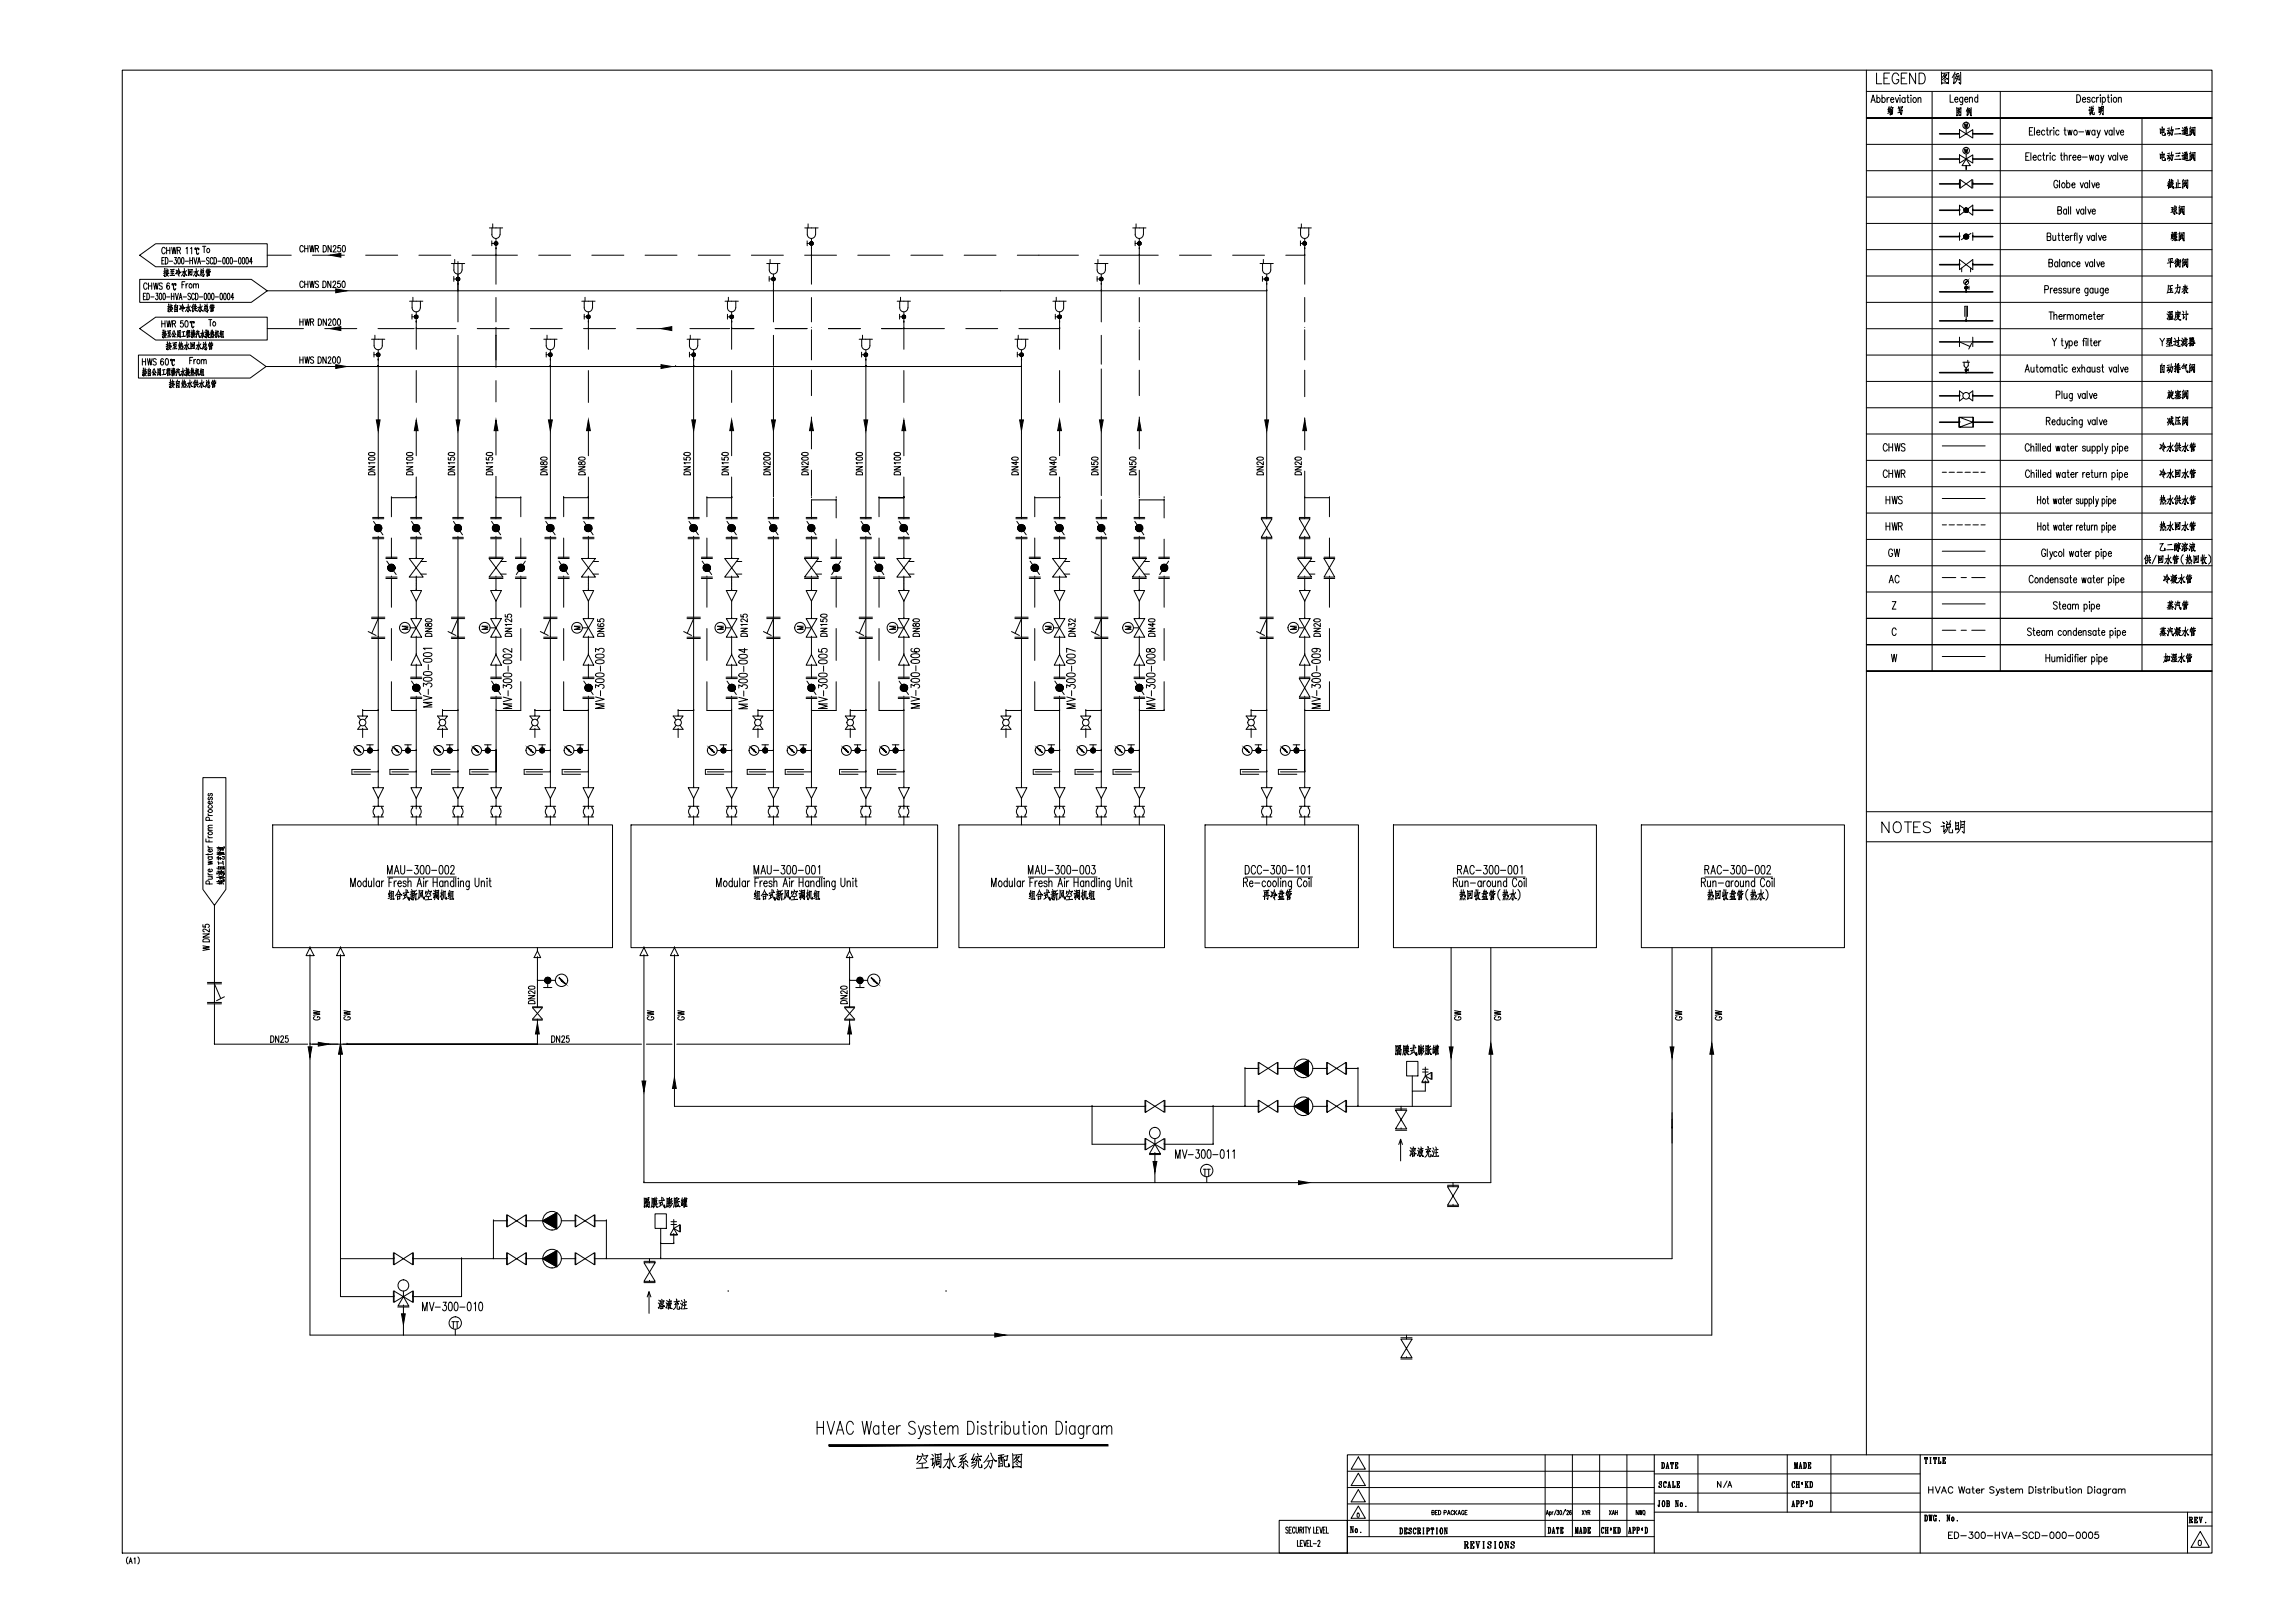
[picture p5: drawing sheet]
<svg xmlns="http://www.w3.org/2000/svg" width="841mm" height="594mm" viewBox="0 0 841 594" stroke-linecap="round" stroke-linejoin="round" font-family="sans-serif">
<!-- layer: ACS_LH_DX -->
<path d="M121 93.5l3.9-.7v1.4zM123 105.8l4 .7-4 .7zM167.1 153.8h1.4l-.7 3.9zM181.8 153.8l.7 3.9h-1.4zM282.7 153.8h1.5l-.8 3.9zM297.4 153.8l.7 3.9h-1.5zM402.9 153.8h1.4l-.7 3.9zM417.5 153.8l.7 3.9h-1.4zM463.5 153.8h1.4l-.7 3.9zM478.1 153.8l.7 3.9h-1.4z" fill="#000" stroke="#000" stroke-width=".37"/>
<!-- layer: Level 1 -->
<path d="M51.2 93.5l5.8-4.2h40.9v8.4h-40.9zM51.2 102.3h40.9l5.8 4.2-5.8 4.2h-40.9zM50.7 130h41l5.8 4.2-5.8 4.3h-41zM51.2 120.4l5.8-4.2h40.9v8.3h-40.9zM74.4 284.8h8.4v41l-4.2 5.8-4.2-5.8z" fill="none" stroke="#000" stroke-width=".37"/>
<!-- layer: ACS_LH_DX_BZ -->
<g fill="none" stroke="#000" stroke-width=".37">
<path d="M59.3 95.4h.6M60.2 94.3h-.9v2.4h.9M60.6 91.1a.66 .66 0 0 0-.9-.5 .66 .66 0 0 0-.4 .9v.5a.67 .67 0 0 0 .4 .9 .67 .67 0 0 0 .9-.5M60.6 94.3a1.29 1.29 0 0 1 1.1 .9 1.29 1.29 0 0 1-.4 1.4l-.7 .1zM61.1 90.6v2.4M61.1 91.7h1.1M62 95.7h1.3M62.2 90.6v2.4M62.9 90.6l.4 2.4 .5-2.4 .4 2.4 .4-2.4M63.9 94.3h.8l-.5 .9a.69 .69 0 0 1 .5 .8 .69 .69 0 0 1-.8 .6l-.1-.4M65 91.7l1-.1v-.9l-1-.1v2.4M65.3 94.4l.2-.1a1.53 1.53 0 0 1 0 2.4l-.4-1z"/>
<path d="M65.5 91.7l.6 1.3M66.7 94.4l.2-.1a1.62 1.62 0 0 1 0 2.4l-.4-1zM67.8 95.7h1.3M68.2 91l.4-.4v2.4M69.6 95.4h.9M69.6 94.3v2.4M69.8 91l.4-.4v2.4M70.5 94.3v2.4M71 94.3l.6 2.4 .6-2.4M71.4 90.9l.4 .2-.2 .3zM71.8 91.1h.1M72.4 90.8a2.08 2.08 0 0 0 0 2.4"/>
<path d="M72.4 96.7l.6-2.4 .5 2.4M72.6 95.9h.7M72.8 91.2v.3v-.6v.3l-.1-.2a.85 .85 0 0 0-.7 1.3l.4 .9 .4-.6M73.9 95.7h1.2M74.2 90.2h1.2M74.8 90.2v2.3M76.6 94.7a.52 .52 0 0 0-.9-.2 .52 .52 0 0 0 .2 .8l.6 .4 .1 .7-.3 .3-.6-.3M78 94.9l-.3-.6a1.34 1.34 0 0 0 0 2.4l.3-.6M78.4 94.3a1.29 1.29 0 0 1 1.1 .9 1.29 1.29 0 0 1-.4 1.4l-.7 .1zM79.9 95.7h1.1M81.8 94.4l.2-.1a1.62 1.62 0 0 1 0 2.4l-.4-1zM83.2 94.4l.1-.1a1.53 1.53 0 0 1 0 2.4l-.4-1z"/>
<path d="M84.5 94.4l.2-.1a1.53 1.53 0 0 1 0 2.4l-.4-1zM85.7 95.7h1.1M87.6 94.4l.2-.1a1.62 1.62 0 0 1 0 2.4l-.4-1zM89 94.4l.1-.1a1.53 1.53 0 0 1 0 2.4l-.4-1zM90.3 94.4l.2-.1a1.53 1.53 0 0 1 0 2.4l-.4-1zM92.5 95.9h-1l.6-1.6v2.4M59.3 117.5v2.3M59.3 118.6h1.2M60.5 117.5v2.3M61.1 117.5l.5 2.3 .4-2.3 .4 2.3 .4-2.3M63.2 118.6l1.1-.2-.1-.8-1-.1v2.3M63.8 118.6l.6 1.2"/>
<path d="M67.1 117.5h-.9l-.1 .9a.68 .68 0 0 1 1 .1 .68 .68 0 0 1-.1 1 .68 .68 0 0 1-.9-.1M68 117.6h.7l.1 .3v1.5l-.4 .4-.6-.4zM69.7 117.8l.3 .2-.2 .3zM70.1 118h.1M70.6 117.7a2 2 0 0 0 0 2.4M71 118.1v.3l.1-.6-.1 .3-.1-.2a.83 .83 0 0 0-.7 .4 .83 .83 0 0 0 0 .9l.4 .9 .4-.6M76.5 117.1h1.1M77.1 117.1v2.3M59.7 120.9v2.8l-.2-.4 .2 .4M60 121.7l-.5 .2M60 122.1l-.6 .6M60.3 121.7v.3"/>
<path d="M60.4 120.9l.1 .4M60.4 122.3l-.2 .8 .6 .6M60.6 121.5v.7M60.7 122.7l-.8 1.1M60.8 122.6l-.8 .2M60.8 121.4l-.7 .2M60.9 122.1l-.8 .2M61.9 121.3l-.4 .8 .8-.2M61.9 122.1v1.3M62.1 121.6l.4 .5M62.2 122.7h.2l-.9 .1M62.3 121.2h.2h-1.1"/>
<path d="M62.4 123.4h-1.1M63.5 121.3l-.6 1.4M63.7 122l-.5 1.4 .8-.2M63.7 121l.6 1.6h.2l-.3-.3M63.8 122.7l.3 .8v-.2M65.1 121.1l-.2 2.5M65.1 121.3l1-.2-.1 2.4M65.5 121.2l.1 2.2v-.4M65.8 121.8l-.6 .2M65.9 122.3l-.7 .2M67.2 121.6v1.6M67.6 121.4l-.9 .2"/>
<path d="M67.7 123.1l-1.2 .2M68.6 121.9l-.4 .9M68.7 121.2l-.1 2.5v-.5M68.7 122l.2 .3M68.8 120.9l-.5 .5M68.9 121.7l-.6 .2M69.1 121v1M69.1 121.2l.4-.1v.7l-.4 .1M69.3 122.3l-.1 1.1M69.5 123.3l-.7 .1M69.5 122.7l-.5 .2M69.6 122.2l-.6 .1"/>
<path d="M70.3 120.9v2.8v-.5M70.3 121.8l-.4 1M70.3 122l.2 .3M70.5 121.7l-.6 .1M70.7 121.2l.1 .3M70.9 121.8l-.4 .8M70.9 120.9l.1 1.5v-.3M70.9 122.5l-.2 .6 .7 .4M71 121.8l.5 .6-.2-.1M71.2 122.7l-.7 1M71.3 121.1l-.2 .4M71.4 122.6l-.9 .2"/>
<path d="M71.4 121.7l-.8 .1M71.8 121.9l.1 .4M71.9 121.2l.2 .5M72.1 122.1l-.2 1.5-.1-.3M72.3 122.4l.6-.2-.1 .7 .4 .8v-.7v.6M72.5 120.9l-.3 1.3M72.8 121.5l.2-.1-.6 .2M72.9 121.8l-.5 .2M73.5 122.1l.6-.1-.7 1.6M74.2 120.9v2.8l-.2-.3 .2 .3M74.3 121.9l.5 1.5h.3l-.4-.3M74.9 121.6l-.5 .7"/>
<path d="M75.5 120.9v2.7M75.7 122.1l-.5 .5M75.7 121.6l-.5 .2M76 121.4l.5-.1-.9 2.5M76.2 120.9l-.5 1.1M76.2 122.7h-.5h.2v-.7l.6-.2v.8h.3l-.6 .1 .4 .9h.2l-.3-.1M77.3 123.1l-.2 .6M77.4 120.9v2l-.1-.2M77.5 123.1l.1 .6M77.7 121.6l-.6 .1M77.7 122l-.7 .3M77.7 121.8l.5-.3v1l.3 .4-.1-.5"/>
<path d="M77.7 122.1l.3 .3M77.9 123.2v.5M77.9 120.9l-.3 2.1M78.2 123.1l.1 .6M79.1 120.9v2.7v-.4M79.1 122.1l.2 .3M79.1 122l-.3 .9M79.4 121.7l-.6 .1M79.6 121.2l-.3 2.5M79.6 121.4l.4-.1-.1 2 .3 .1v-.4v.4M80.9 121.1l-.3 1 .4-.1M81.1 121.7l-.4 1 .4-.1"/>
<path d="M81.1 123.1l-.6 .2M81.3 121.2v2.3M81.3 121.5l.5-.1-.1 2M81.6 122.6h-.3M81.6 122l-.3 .1M81.8 123.4l-.8 .1"/>
<circle cx="76.3" cy="91.7" r=".71"/>
<circle cx="78.5" cy="118.6" r=".71"/>
</g>
<!-- layer: ACS_LG_DX_BZ -->
<g fill="none" stroke="#000" stroke-width=".37">
<path d="M52.5 108.5h.6M53.4 107.4h-.9v2.4h.9M53.8 107.4a1.29 1.29 0 0 1 1.1 .9 1.29 1.29 0 0 1-.4 1.3l-.7 .2zM53.9 104.2a.66 .66 0 0 0-.8-.6 .66 .66 0 0 0-.5 .9v.6a.66 .66 0 0 0 .5 .8 .66 .66 0 0 0 .8-.5M54.4 103.6v2.4M54.4 104.7h1.2M55.3 108.8h1.1M55.6 103.6v2.4M56.3 103.6l.4 2.4 .4-2.4 .4 2.4 .5-2.4M57.1 107.4h.8l-.4 .9a.7 .7 0 0 1 .4 .8 .7 .7 0 0 1-.8 .5l-.1-.3M58.6 107.5l.1-.1a1.53 1.53 0 0 1 0 2.4l-.4-1zM59.5 104l-.4-.4-.8 .4 .2 .5 .7 .4a.61 .61 0 0 1 .1 1 .61 .61 0 0 1-1-.3"/>
<path d="M59.9 107.5l.2-.1a1.53 1.53 0 0 1 0 2.4l-.4-.5zM61.1 108.8h1.1M62.1 104l-.5-.4a1.47 1.47 0 0 0 .1 2.4 .67 .67 0 0 0 .5-.8 .67 .67 0 0 0-.8-.6l-.3 .6M62.8 108.5h.9M62.8 107.4v2.4M63.1 104l.3 .2-.2 .2zM63.4 104.2h.1M63.7 107.4v2.4M64 103.9a2 2 0 0 0-.1 2.3M64.3 107.4l.5 2.4 .6-2.4M64.4 104.2v.4v-.7v.3l-.2-.2a.85 .85 0 0 0-.6 1.4l.4 .8 .4-.5M65.6 109.8l.6-2.4 .5 2.4"/>
<path d="M65.8 109h.7M66.7 104.3h.6M67.1 108.8h1.2M67.7 103.2h-1v2.3M68.2 103.9v1.6M68.8 103.9l-.4 .2-.2 .5M69.8 107.7a.52 .52 0 0 0-.8-.1 .52 .52 0 0 0 .1 .8l.6 .4 .1 .6-.3 .4-.7-.4M70.9 104.4l.4-.5 .4 .2 .1 1.4M70.9 103.9v1.6M71.2 108l-.3-.6a1.34 1.34 0 0 0 0 2.4l.3-.6M71.6 107.4a1.32 1.32 0 0 1 .7 2.2l-.7 .2zM71.8 104.4l.4-.5 .5 .2v1.4"/>
<path d="M73 108.8h1.3M75 107.5l.2-.1a1.53 1.53 0 0 1 0 2.4l-.3-.5zM76.3 107.5l.3-.1a1.53 1.53 0 0 1 0 2.4l-.5-1zM77.7 107.5l.2-.1a1.53 1.53 0 0 1 0 2.4l-.4-1zM78.8 108.8h1.3M80.8 107.5l.2-.1a1.53 1.53 0 0 1 0 2.4l-.3-.5zM82.1 107.5l.3-.1a1.53 1.53 0 0 1 0 2.4l-.4-.5zM83.5 107.5l.2-.1a1.53 1.53 0 0 1 0 2.4l-.4-1zM85.7 109h-1.1l.7-1.6v2.4M52.2 131.4v2.3M52.2 132.5h1.2M52.5 134.8v2.8l-.2-.3 .2 .3"/>
<path d="M52.8 135.7l-.6 .1M52.8 136.1l-.6 .6M53 135.6l.1 .4M53.1 134.8l.1 .5M53.1 136.2l-.2 .9 .7 .6M53.4 131.4v2.3M53.4 135.5l-.1 .6M53.4 136.7l-.8 1M53.6 136.6l-.9 .1M53.6 135.4l-.8 .1M53.7 136.1l-.9 .1M54 131.4l.5 2.3 .4-2.3 .4 2.3 .4-2.3"/>
<path d="M54.2 135.3l.1 2.4 .6-.3M54.3 135.6l.8-.3v2.3l-.1-.2M54.6 134.8l-.1 .8M54.8 136.8h-.5M54.8 136.1l-.5 .1M56.2 135.3l-.5 1.4M56.4 136l-.4 1.4 .8-.2M56.5 135l.5 1.5h.2l-.2-.2M56.5 136.6l.4 .9-.1-.3M57.2 131.7l-.4-.3-.7 .3 .1 .5 .7 .4a.63 .63 0 0 1 .2 1 .63 .63 0 0 1-1-.2M57.8 135l-.2 2.5M57.9 135.3l.9-.3v2.4"/>
<path d="M58.3 135.2v2.1v-.4M58.6 135.7l-.6 .2M58.6 136.3l-.6 .2M59.9 131.7l-.4-.3a1.41 1.41 0 0 0 0 2.3 .7 .7 0 0 0 .4-.8 .7 .7 0 0 0-.8-.5l-.2 .5M60 135.6v1.6M60.3 135.4l-.8 .2M60.5 137.1l-1.2 .2M60.8 131.5l.3-.1a1.37 1.37 0 0 1 0 2.3l-.5-1zM61.4 135.8l-.4 1M61.4 135.1v2.5v-.4M61.4 136l.3 .2M61.6 134.9l-.5 .4"/>
<path d="M61.7 135.6l-.7 .2M61.8 135v.9M61.8 135.2l.5-.2v.7l-.5 .1M62 136.3v1M62.2 137.3l.3-.1-.9 .2M62.3 136.7l-.5 .1M62.3 136.1l-.6 .2M62.5 131.7l.3 .2-.2 .3zM62.9 131.9h.1M63 134.9l.1 2.7v-.4M63 135.8l-.3 .9M63.1 136l.2 .2"/>
<path d="M63.3 135.6l-.6 .1M63.4 131.7a2.15 2.15 0 0 0 0 2.2M63.4 135.1l.2 .3M63.6 135.8l-.3 .7M63.7 134.8v1.6v-.4M63.7 136.4l-.2 .6 .6 .5M63.8 135.7l.5 .6-.3-.1M63.8 132l.1 .3v-.6l-.1 .3-.1-.3a.85 .85 0 0 0-.8 .5 .85 .85 0 0 0 .1 .9l.4 .8 .5-.5M63.9 136.7l-.6 1M64 135l-.1 .5M64.1 136.6l-.9 .1M64.1 135.6l-.7 .2"/>
<path d="M64.5 135.9l.2 .4M64.7 135.2l.2 .4M64.9 136.1l-.2 1.5-.2-.4M65 136.4l.6-.3v1.1l.4 .4-.1-.6v.6M65.2 134.9l-.3 1.2M65.5 135.4l.3-.1-.6 .2M65.7 135.8l-.5 .1M66.3 136.1l.6-.2-.8 1.6M67 134.8v2.9l-.3-.4 .3 .3M67 135.8l.6 1.5h.2l-.2-.1M67.5 137l.1 .3M67.6 135.6l-.4 .7"/>
<path d="M68.3 134.8v2.8l-.3-.3 .3 .2M68.5 136.1l-.5 .5M68.5 135.6l-.5 .1M68.8 135.3h.4l-.8 2.4M68.9 134.8l-.4 1.2M69 136.6l-.6 .1h.2v-.8l.7-.1-.1 .8h.3l-.6 .1 .4 .9h.3l-.4-.2M69.5 132h.7M70 137.1l-.1 .6M70.2 134.8v2.1l-.2-.3M70.3 137.1v.5M70.4 135.6l-.5 .1M70.4 136l-.6 .3"/>
<path d="M70.5 135.7l.5-.2-.1 .9 .3 .5v-.5M70.5 136.1l.3 .3M70.6 137.2l.1 .4M70.6 130.9h-1.1v2.4M70.7 134.8l-.4 2.1M70.9 137.1l.2 .6M71 131.7v1.6M71.7 131.7l-.4 .1-.3 .5M71.9 134.9v2.7v-.4M71.9 136l.2 .4M71.9 135.9l-.4 1M72.2 135.7l-.6 .1"/>
<path d="M72.3 135.2l-.3 2.4M72.4 135.4l.3-.1-.1 1.7 .1 .4h.3v-.5l-.1 .5M73.7 135l-.4 1.1 .4-.1M73.8 132.1l.4-.4 .4 .1 .1 1.5M73.8 131.7v1.6M73.8 135.6l-.4 1.1 .4-.2M73.8 137l-.5 .3M74 135.2v2.3M74 135.4l.6-.1-.1 2.1M74.4 136.6h-.3M74.4 136h-.3M74.5 137.4h.2l-.9 .1"/>
<path d="M74.7 132.1l.4-.4 .4 .1 .1 1.5M76.3 298l.1 .5 .5 .2M76.3 298.7h1.5M76.6 295l-.2 .2a.7 .7 0 0 0 .7 .8 .7 .7 0 0 0 .6-.8l-.2-.2M76.6 292.1l-.3 .3 .3 .6 .5-.9h.6l.1 .6-.3 .3M76.6 290.6l-.3 .4 .3 .5 .5-.8h.6l.1 .5-.3 .3M77.5 293.5l.2 .2a.7 .7 0 0 1-.6 .8 .7 .7 0 0 1-.7-.8l.5-.2v1M75.5 307.3v1.1h2.3M76.3 319.7l.1 .5 .5 .2M76.3 315.3l1.5 .4-1.5 .3 1.5 .4-1.5 .3M76.3 309.9l.1 .4 .5 .3M76.3 306.2l.1 .4 .5 .2"/>
<path d="M76.3 313.8h1.5M76.3 312.6v.6M76.3 310.6h1.5M76.3 306.8h1.5M76.3 304.1h1.5M76.6 313.8l-.2 .2a.7 .7 0 0 0 .7 .8 .7 .7 0 0 0 .6-.8l-.2-.2M76.6 307.7v.7M76.7 300.5l-.1-1h-1l-.1 1h2.3M77.5 318.3l.2 .2a.7 .7 0 0 1-.6 .8 .7 .7 0 0 1-.7-.8l.5-.2v1M77.5 311l.2 .2a.7 .7 0 0 1-.6 .8 .7 .7 0 0 1-.7-.8l.5-.2v1M77.8 312.5l-.4 .5h-1.9M77.8 303.2l-1.4 .1-.1 .4 .4 .4"/>
<path d="M77.8 302.3h-1.4l-.1 .5 .4 .4M79.4 318l.8 .1M79.5 314.1l.9 .1M79.5 312.4l1.1 .2M79.5 310.4l.7 .2M79.5 312.9l.9 .4M79.9 319.3l-.5 .1M79.9 312.6l.1 .3 .4-.1M79.9 312l.1 .5M79.9 315.7l.3 1M79.9 318.9l.2 .8M80 313.9l-.1-.2 .2 1.3"/>
<path d="M80 319.2l.7 .1M80 310.8l-.4 .1M80.1 310.3l.2 .8M80.2 318.3l-.3-.8h2.3l-.2 .2 .1 .6h.2h-2.4M80.3 311.3l-.4 .2M80.3 319.8l.1 .6M80.3 312.3h-.3M80.3 310.7l.3 .1M80.4 313.1l.6 .1M80.6 319.5l-.4 .1M80.6 314.5l-1.1 .1M80.7 311l-.2-.7 1 .1 .3 .5-1.2 .1"/>
<path d="M80.7 319.8l.5 .6M80.7 318.9l.1 .8M80.7 317.8l.1 .5M80.8 312.1l-.4-.1 .3 1.1M80.8 312.9h1.4h-.3M80.9 310.6l.1 .4M81 312.9l-.2-.6h.4l.1 .6M81.2 318.9l.1 1M81.2 310.6l.1 .4M81.3 319.2l1 .8M81.4 317.8v.5M81.6 312.9l-.1-.6h.5l.1 .6"/>
<path d="M81.7 315.6l.1 1.2M81.7 311.4l-1.1-.2 .2 .4M81.8 316.1h-1.7M82.1 313.8h-.6l.6-.1 .1 .6a.34 .34 0 0 1-.1 .4 .34 .34 0 0 1-.4 0l-1.1-.6 .2 .7M82.1 310.6v-.5l.1 .3-.5 1.2M82.2 319l-.5 .6-.9-.2M76.3 321.1h1.5M76.3 320.4h1.5M76.7 323.8l-.1-1h-1l-.1 1h2.3M77.4 321.1l.4 .4-.1 .4-1.4 .1M79.4 321.4h2.9l-.4 .2 .3-.2M79.4 320.1h2.8l-.3 .2 .3-.2"/>
<path d="M80.1 320.8l.7 .4M80.2 322.6l.1 .7M80.2 323.3l1.1 .5-.2-.5M80.5 323.4l.2 .5-1.1-.4M80.5 322.6h.8l.1 .6h-.8M80.7 322.1l-.2-.6 1.6 .7M81.6 323.3l.4 .6M81.8 320.8l.1-.3v.3l-1.5 .6M81.8 320.8l-.2 .1M82.1 322.4h-.5h.5l-.1 .5h-2.5"/>
<circle cx="69.8" cy="104.6" r=".71"/>
<circle cx="72.7" cy="132.4" r=".73"/>
<circle cx="77" cy="297.1" r=".71"/>
<circle cx="77" cy="305.2" r=".71"/>
</g>
<!-- layer: 0 -->
<g fill="none" stroke="#000" stroke-width=".37">
<path d="M718.1 75.1l4.8 3.7v-3.7l-4.8 3.7zM165.4 96.5h4.9M166.3 96.5v2.4M166.6 95v1.5M169.3 96.5v2.4a1.5 1.5 0 0 1-1.5 1.5 1.5 1.5 0 0 1-1.5-1.5M179.3 83.5h4.9M180.2 88.2v1.8M180.2 89.2h1.9M180.3 83.5v2.4M180.6 82v1.5M181.8 87.4v3.7M181.8 91.1h.1"/>
<path d="M183.2 85.8a1.5 1.5 0 0 1-1.5 1.5 1.5 1.5 0 0 1-1.5-1.5M183.3 83.5v2.4M281 96.5h4.8M281.9 96.5v2.4a1.5 1.5 0 0 0 1.5 1.5 1.5 1.5 0 0 0 1.5-1.5l.1-2.4M282.2 95v1.5M294.9 83.5h4.9M295.8 89.2h1.9M295.8 88.2v1.8M295.8 83.5v2.3a1.5 1.5 0 0 0 1.5 1.5 1.5 1.5 0 0 0 1.5-1.5l.1-2.3M296.1 82v1.5M297.4 91.1h.1M297.4 87.4v3.7"/>
<path d="M401.2 96.5h4.8M402.1 96.5v2.4a1.5 1.5 0 0 0 1.5 1.5 1.5 1.5 0 0 0 1.5-1.5M402.4 95v1.5M405.1 96.5v2.4M415.1 83.5h4.9M416 89.2h1.8M416 88.2v1.8M416 83.5v2.3a1.5 1.5 0 0 0 1.5 1.5 1.5 1.5 0 0 0 1.5-1.5M416.3 82v1.5M417.5 91.1h.1M417.5 87.4v3.7M419 83.5v2.4"/>
<path d="M461.7 96.5h4.9M462.7 96.5v2.4a1.5 1.5 0 0 0 1.5 1.5 1.5 1.5 0 0 0 1.5-1.5v-2.4M463 95v1.5M475.7 83.5h4.8M476.6 89.2h1.8M476.6 88.2v1.8M476.6 83.5v2.3a1.5 1.5 0 0 0 1.5 1.5 1.5 1.5 0 0 0 1.5-1.5v-2.3M476.9 82v1.5M478.1 91.1h.1M478.1 87.4v3.7M150.1 110.3h4.9M151 115.1v1.8"/>
<path d="M151 116h1.8M151 110.3v2.4M151.3 108.9v1.4M152.5 117.9h.1M152.5 114.2v3.7M154 112.7a1.5 1.5 0 0 1-1.5 1.5 1.5 1.5 0 0 1-1.5-1.5M154.1 110.3v2.4M166.3 101.3v1.7M166.3 102.2h1.9M167.8 100.4v3.7M167.9 104.1h.1M213.2 110.3h4.9"/>
<path d="M214.1 116h1.9M214.1 110.3v2.4M214.1 115.1v1.8M214.4 108.9v1.4M215.6 114.2v3.7M215.7 117.9h.1M217.1 112.7a1.5 1.5 0 0 1-1.5 1.5 1.5 1.5 0 0 1-1.5-1.5M217.1 110.3v2.4M265.7 110.3h4.9M266.6 116h1.8M266.6 110.3v2.4M266.6 115.1v1.8"/>
<path d="M266.9 108.9v1.4M268.1 114.2v3.7M268.2 117.9h.1M269.6 112.7a1.5 1.5 0 0 1-1.5 1.5 1.5 1.5 0 0 1-1.5-1.5M269.6 110.3v2.4M281.9 102.2h1.9M281.9 101.3v1.7M283.4 104.1h.1M283.4 100.4v3.7M328.8 110.3h4.8M329.7 116h1.8M329.7 115.1v1.8"/>
<path d="M329.7 110.3v2.4M330 108.9v1.4M331.2 117.9h.1M331.2 114.2v3.7M332.7 112.7a1.5 1.5 0 0 1-1.5 1.5 1.5 1.5 0 0 1-1.5-1.5M332.8 110.3v2.4M385.8 110.3h4.9M386.7 116h1.9M386.7 115.1v1.8M386.8 110.3v2.4M387.1 108.9v1.4M388.3 117.9h.1"/>
<path d="M388.3 114.2v3.7M389.8 112.7a1.5 1.5 0 0 1-1.5 1.5 1.5 1.5 0 0 1-1.5-1.5M389.8 110.3v2.4M402.1 102.2h1.8M402.1 101.3v1.7M403.6 104.1h.1M403.6 100.4v3.7M462.6 102.2h1.9M462.6 101.3v1.7M464.2 104.1h.1M464.2 100.4v3.7M136.2 124.2h4.8"/>
<path d="M137 129v1.8M137 129.9h1.9M137.1 124.2v2.4a1.5 1.5 0 0 0 1.5 1.5 1.5 1.5 0 0 0 1.5-1.5v-2.4M137.4 122.8v1.4M138.6 131.9h.1M138.6 128.1v3.8M199.3 124.2h4.8M200.2 124.2v2.4a1.5 1.5 0 0 0 1.5 1.5 1.5 1.5 0 0 0 1.5-1.5v-2.4M200.2 129.9h1.8M200.2 129v1.8M200.5 122.8v1.4M201.7 131.9h.1"/>
<path d="M201.7 128.1v3.8M251.8 124.2h4.8M252.7 124.2v2.4a1.5 1.5 0 0 0 1.5 1.5 1.5 1.5 0 0 0 1.5-1.5v-2.4M252.7 129.9h1.8M252.7 129v1.8M253 122.8v1.4M254.2 131.9h.1M254.2 128.1v3.8M314.8 124.2h4.9M315.7 129.9h1.9M315.7 129v1.8M315.8 124.2v2.4a1.5 1.5 0 0 0 1.5 1.5 1.5 1.5 0 0 0 1.5-1.5v-2.4"/>
<path d="M316.1 122.8v1.4M317.3 131.9h.1M317.3 128.1v3.8M371.9 124.2h4.9M372.8 129.9h1.9M372.8 129v1.8M372.8 124.2v2.4M373.1 122.8v1.4M374.3 128.1v3.8M374.4 131.9h.1M375.8 126.6a1.5 1.5 0 0 1-1.5 1.5 1.5 1.5 0 0 1-1.5-1.5M375.8 124.2v2.4"/>
<path d="M718.1 152.8h4.8v3.7h-4.8l4.8-1.9zM718.1 152.8v3.7M136.5 190h4.1M136.5 196.8h4.1M136.9 191l3.4 4.9M138.6 196.8h.1M138.6 190h.1M150.5 190h4.1M150.5 196.8h4.1M150.8 191l3.4 4.9M152.5 196.8h.1M152.5 190h.1"/>
<path d="M165.9 190h3.9M165.9 196.8h3.9M166.2 191l3.3 4.9M167.8 196.8h.1M167.8 190h.1M179.8 190h3.9M179.8 196.8h3.9M180.1 191l3.3 4.9M181.8 196.8h.1M181.8 190h.1M199.7 190h4M199.7 196.8h4"/>
<path d="M200 191l3.4 4.9M201.7 196.8h.1M201.7 190h.1M213.6 190h4.1M213.6 196.8h4.1M213.9 191l3.5 4.9M215.6 196.8h.1M215.6 190h.1M252.2 190h4.1M252.2 196.8h4.1M252.5 191l3.4 4.9M254.2 196.8h.1"/>
<path d="M254.2 190h.1M266.1 190h4.1M266.1 196.8h4.1M266.4 191l3.4 4.9M268.1 196.8h.1M268.1 190h.1M281.4 190h4M281.4 196.8h4M281.8 191l3.3 4.9M283.4 196.8h.1M283.4 190h.1M295.4 190h4"/>
<path d="M295.4 196.8h4M295.7 191l3.3 4.9M297.4 196.8h.1M297.4 190h.1M315.2 190h4.1M315.2 196.8h4.1M315.6 191l3.4 4.9M317.3 196.8h.1M317.3 190h.1M329.2 190h4.1M329.2 196.8h4.1M329.5 191l3.4 4.9"/>
<path d="M331.2 196.8h.1M331.2 190h.1M372.3 190h4.1M372.3 196.8h4.1M372.6 191l3.5 4.9M374.3 196.8h.1M374.3 190h.1M386.2 190h4.1M386.2 196.8h4.1M386.6 191l3.4 4.9M388.3 196.8h.1M388.3 190h.1"/>
<path d="M401.6 190h4M401.6 196.8h4M401.9 191l3.3 4.9M403.6 196.8h.1M403.6 190h.1M415.6 190h3.9M415.6 196.8h3.9M415.9 191l3.3 4.9M417.5 196.8h.1M417.5 190h.1M462.2 190h3.9l-3.9 6.8h3.9zM464.2 190h.1"/>
<path d="M464.2 196.8h.1M476.1 190h4l-4 6.8h4zM478.1 190h.1M478.1 196.8h.1M141.4 204.6h4.1M141.4 211.4h4.1M141.7 205.5l3.5 4.9M143.4 211.4h.1M143.4 204.6h.1M150 204.6l5.1 6.8h-5.1l5.1-6.8zM150.6 216.3h3.9l-2 3.9zM152.5 204.6h.1"/>
<path d="M152.5 211.4h.1M152.5 216.3h.1M154.2 205.7h2.1M154.2 210.3h2.1M179.2 204.6l5.1 6.8h-5.1l5.1-6.8zM179.8 216.3h3.9l-1.9 3.9zM181.8 204.6h.1M181.8 211.4h.1M181.8 216.3h.1M183.5 205.7h2M183.5 210.3h2M188.9 204.6h3.9"/>
<path d="M188.9 211.4h3.9M190.9 211.4h.1M190.9 204.6h.1M192.5 205.5l-3.3 4.9M204.5 204.6h4.1M204.5 211.4h4.1M204.8 205.5l3.5 4.9M206.6 211.4h.1M206.6 204.6h.1M213.1 204.6l5.1 6.8h-5.1l5.1-6.8zM213.7 216.3h3.9l-2 3.9zM215.6 204.6h.1"/>
<path d="M215.6 211.4h.1M215.6 216.3h.1M217.4 205.7h1.9M217.4 210.3h1.9M257 204.6h4.1M257 211.4h4.1M257.3 205.5l3.5 4.9M259.1 211.4h.1M259.1 204.6h.1M265.6 204.6l5.1 6.8h-5.1l5.1-6.8zM266.2 216.3h3.9l-2 3.9zM268.1 204.6h.1"/>
<path d="M268.1 211.4h.1M268.1 216.3h.1M269.8 205.7h2M269.8 210.3h2M294.8 204.6l5.1 6.8h-5.1l5.1-6.8zM295.4 216.3h3.9l-1.9 3.9zM297.4 204.6h.1M297.4 211.4h.1M297.4 216.3h.1M299.1 205.7h2M299.1 210.3h2M304.5 204.6h3.9"/>
<path d="M304.5 211.4h3.9M306.4 211.4h.1M306.4 204.6h.1M308.1 205.5l-3.3 4.9M320.1 204.6h4.1M320.1 211.4h4.1M320.4 205.5l3.5 4.9M322.1 211.4h.1M322.1 204.6h.1M328.6 204.6l5.2 6.8h-5.2l5.2-6.8zM329.3 216.3h3.9l-2 3.9zM331.2 204.6h.1"/>
<path d="M331.2 211.4h.1M331.2 216.3h.1M332.9 205.7h2.1M332.9 210.3h2.1M377.2 204.6h4.1M377.2 211.4h4.1M377.5 205.5l3.4 4.9M379.2 211.4h.1M379.2 204.6h.1M385.7 204.6l5.1 6.8h-5.1l5.1-6.8zM386.3 216.3h3.9l-1.9 3.9zM388.3 204.6h.1"/>
<path d="M388.3 211.4h.1M388.3 216.3h.1M390 205.7h2M390 210.3h2M415 204.6l5.1 6.8h-5.1l5.1-6.8zM415.6 216.3h3.9l-2 3.9zM417.5 204.6h.1M417.5 211.4h.1M417.5 216.3h.1M419.2 205.7h2M419.2 210.3h2M424.6 204.6h4"/>
<path d="M424.6 211.4h4M426.6 211.4h.1M426.6 204.6h.1M428.3 205.5l-3.3 4.9M475.5 204.6l5.2 6.8h-5.2l5.2-6.8zM476.2 216.3h3.9l-2 3.9zM478.1 204.6h.1M478.1 211.4h.1M478.1 216.3h.1M479.8 205.7h2.1M479.8 210.3h2.1M485.2 204.6h3.9l-3.9 6.8h3.9z"/>
<path d="M487.2 204.6h.1M487.2 211.4h.1M134.9 231.3l2.9 1.4M136.2 226.6h4.8M136.2 233.4h4.8M138.6 233.4h.1M138.6 226.6h.1M138.6 226.6v6.8M138.6 226.6l-2.4 5.3M150.4 230h2.1M150.6 226.6l3.9 6.8h-3.9l3.9-6.8zM152.5 226.6h.1"/>
<path d="M152.5 233.4h.1M152.5 239.7l2 3.9h-3.9zM152.5 239.7h.1M152.5 220.2h.1M164.2 231.3l2.9 1.4M165.4 226.6h4.9M165.4 233.4h4.9M167.8 233.4h.1M167.8 226.6h.1M167.8 226.6v6.8M167.8 226.6l-2.3 5.3M179.6 230h2.2"/>
<path d="M179.8 226.6l3.9 6.8h-3.9l3.9-6.8zM181.8 233.4h.1M181.8 226.6h.1M181.8 239.7l1.9 3.9h-3.9zM181.8 239.7h.1M181.8 220.2h.1M198 231.3l2.9 1.4M199.2 226.6h4.9M199.2 233.4h4.9M201.7 233.4h.1M201.7 226.6h.1M201.7 226.6v6.8"/>
<path d="M201.7 226.6l-2.3 5.3M213.5 230h2.1M213.7 226.6l3.9 6.8h-3.9l3.9-6.8zM215.6 226.6h.1M215.6 233.4h.1M215.6 239.7l2 3.9h-3.9zM215.6 239.7h.1M215.6 220.2h.1M250.5 231.3l2.9 1.4M251.8 226.6h4.8M251.8 233.4h4.8M254.2 233.4h.1"/>
<path d="M254.2 226.6h.1M254.2 226.6v6.8M254.2 226.6l-2.3 5.3M266 230h2.1M266.2 226.6l3.9 6.8h-3.9l3.9-6.8zM268.1 226.6h.1M268.1 233.4h.1M268.1 239.7l2 3.9h-3.9zM268.1 239.7h.1M268.1 220.2h.1M279.8 231.3l2.8 1.4M281 226.6h4.9"/>
<path d="M281 233.4h4.9M283.4 233.4h.1M283.4 226.6h.1M283.4 226.6v6.8M283.4 226.6l-2.3 5.3M295.2 230h2.2M295.4 226.6l4 6.8h-4l4-6.8zM297.4 233.4h.1M297.4 226.6h.1M297.4 239.7l1.9 3.9h-3.9zM297.4 239.7h.1M297.4 220.2h.1"/>
<path d="M313.6 231.3l2.9 1.4M314.8 226.6h4.9M314.8 233.4h4.9M317.3 233.4h.1M317.3 226.6h.1M317.3 226.6v6.8M317.3 226.6l-2.4 5.3M329.1 230h2.1M329.2 226.6l4 6.8h-4l4-6.8zM331.2 226.6h.1M331.2 233.4h.1M331.2 239.7l2 3.9h-3.9z"/>
<path d="M331.2 239.7h.1M331.2 220.2h.1M370.7 231.3l2.9 1.4M371.9 226.6h4.9M371.9 233.4h4.9M374.3 233.4h.1M374.3 226.6h.1M374.3 226.6v6.8M374.3 226.6l-2.3 5.3M386.1 230h2.2M386.3 226.6l3.9 6.8h-3.9l3.9-6.8zM388.3 226.6h.1"/>
<path d="M388.3 233.4h.1M388.3 239.7l1.9 3.9h-3.9zM388.3 239.7h.1M388.3 220.2h.1M399.9 231.3l2.9 1.4M401.2 226.6h4.8M401.2 233.4h4.8M403.6 233.4h.1M403.6 226.6h.1M403.6 226.6v6.8M403.6 226.6l-2.4 5.3M415.3 230h2.2"/>
<path d="M415.6 226.6l3.9 6.8h-3.9l3.9-6.8zM417.5 233.4h.1M417.5 226.6h.1M417.5 239.7l2 3.9h-3.9zM417.5 239.7h.1M417.5 220.2h.1M460.5 231.3l2.9 1.4M461.7 226.6h4.9M461.7 233.4h4.9M464.2 233.4h.1M464.2 226.6h.1M464.2 226.6v6.8"/>
<path d="M464.2 226.6l-2.4 5.3M475.9 230h2.2M476.1 226.6l4 6.8h-4l4-6.8zM478.1 233.4h.1M478.1 226.6h.1M478.1 239.7l2 3.9h-3.9zM478.1 239.7h.1M478.1 220.2h.1M150.5 248.5h4.1M150.5 255.4h4.1M150.8 249.5l3.4 4.9M152.5 243.6h.1"/>
<path d="M152.5 248.5h.1M152.5 255.4h.1M179.8 248.5h3.9M179.8 255.4h3.9M180.1 249.5l3.3 4.9M181.8 243.6h.1M181.8 255.4h.1M181.8 248.5h.1M213.6 248.5h4.1M213.6 255.4h4.1M213.9 249.5l3.5 4.9M215.6 243.6h.1"/>
<path d="M215.6 248.5h.1M215.6 255.4h.1M266.1 248.5h4.1M266.1 255.4h4.1M266.4 249.5l3.4 4.9M268.1 243.6h.1M268.1 248.5h.1M268.1 255.4h.1M295.4 248.5h4M295.4 255.4h4M295.7 249.5l3.3 4.9M297.4 255.4h.1"/>
<path d="M297.4 248.5h.1M297.4 243.6h.1M329.2 248.5h4.1M329.2 255.4h4.1M329.5 249.5l3.4 4.9M331.2 243.6h.1M331.2 248.5h.1M331.2 255.4h.1M386.2 248.5h4.1M386.2 255.4h4.1M386.6 249.5l3.4 4.9M388.3 243.6h.1"/>
<path d="M388.3 248.5h.1M388.3 255.4h.1M415.6 248.5h3.9M415.6 255.4h3.9M415.9 249.5l3.3 4.9M417.5 243.6h.1M417.5 255.4h.1M417.5 248.5h.1M476.1 248.5h4l-4 6.9h4zM478.1 243.6h.1M478.1 248.5h.1M478.1 255.4h.1"/>
<path d="M132.2 263.7l-1.1-1.4h3.6l-1.1 1.4M132.2 265.6l-1.1 1.5h3.6l-1.1-1.5M132.9 262.3h.1M132.9 267.1h.1M133.3 274.9h2.5M134.4 272.8h2.4M135.6 272.8v2.5M135.9 274.9h2.7M138.6 274.9h.1M147.2 274.9h2.5M148.3 272.8h2.4M149.5 272.8v2.5"/>
<path d="M149.8 274.9h2.7M152.5 274.9h.1M161.4 263.7l-1.1-1.4h3.7l-1.1 1.4M161.4 265.6l-1.1 1.5h3.7l-1.1-1.5M162.2 262.3h.1M162.2 267.1h.1M162.5 274.9h5.3M163.6 272.8h2.4M164.8 272.8v2.5M167.8 274.9h.1M176.5 274.9h2.5M177.6 272.8h2.4"/>
<path d="M178.7 272.8v2.5M179.1 274.9h2.7M181.8 274.9h.1M195.3 263.7l-1.1-1.4h3.6l-1.1 1.4M195.3 265.6l-1.1 1.5h3.6l-1.1-1.5M196 262.3h.1M196 267.1h.1M196.4 274.9h2.5M197.5 272.8h2.4M198.7 272.8v2.5M199 274.9h2.7M201.7 274.9h.1"/>
<path d="M210.3 274.9h5.3M211.4 272.8h2.4M212.6 272.8v2.5M215.6 274.9h.1M247.8 263.7l-1.1-1.4h3.6l-1.1 1.4M247.8 265.6l-1.1 1.5h3.6l-1.1-1.5M248.5 262.3h.1M248.5 267.1h.1M262.8 274.9h5.3M263.9 272.8h2.4M265.1 272.8v2.5M268.1 274.9h.1"/>
<path d="M277 263.7l-1.1-1.4h3.7l-1.1 1.4M277 265.6l-1.1 1.5h3.7l-1.1-1.5M277.8 262.3h.1M277.8 267.1h.1M278.1 274.9h2.5M279.2 272.8h2.4M280.4 272.8v2.5M280.7 274.9h2.7M283.4 274.9h.1M292.1 274.9h5.3M293.1 272.8h2.4M294.4 272.8v2.5"/>
<path d="M297.4 274.9h.1M310.9 263.7l-1.1-1.4h3.6l-1.1 1.4M310.9 265.6l-1.1 1.5h3.6l-1.1-1.5M311.6 262.3h.1M311.6 267.1h.1M312 274.9h2.5M313.1 272.8h2.4M314.3 272.8v2.5M314.6 274.9h2.7M317.3 274.9h.1M325.9 274.9h2.5M327 272.8h2.4"/>
<path d="M328.2 272.8v2.5M328.5 274.9h2.7M331.2 274.9h.1M367.9 263.7l-1.1-1.4h3.7l-1.1 1.4M367.9 265.6l-1.1 1.5h3.7l-1.1-1.5M368.7 262.3h.1M368.7 267.1h.1M383 274.9h2.5M384.1 272.8h2.4M385.2 272.8v2.5M385.6 274.9h2.7M388.3 274.9h.1"/>
<path d="M397.2 263.7l-1.1-1.4h3.6l-1.1 1.4M397.2 265.6l-1.1 1.5h3.6l-1.1-1.5M397.9 262.3h.1M397.9 267.1h.1M398.3 274.9h5.3M399.3 272.8h2.5M400.6 272.8v2.5M403.6 274.9h.1M412.3 274.9h2.4M413.3 272.8h2.4M414.5 272.8v2.5M414.8 274.9h2.7"/>
<path d="M417.5 274.9h.1M457.8 263.7l-1.1-1.4h3.6l-1.1 1.4M457.8 265.6l-1.1 1.5h3.6l-1.1-1.5M458.5 262.3h.1M458.5 267.1h.1M458.9 274.9h2.5M459.9 272.8h2.5M461.2 272.8v2.5M461.5 274.9h2.7M464.2 274.9h.1M472.8 274.9h2.5M473.9 272.8h2.4"/>
<path d="M475.1 272.8v2.5M475.4 274.9h2.7M478.1 274.9h.1M129.7 282.7h8.9M135.7 281.8h-6.7v1.8h6.7M136.7 288.5h3.9l-2 3.9zM136.7 299.2h3.9M136.7 295.3h3.9M137.3 295.8a2.28 2.28 0 0 0 0 2.9M137.3 295.3v.5M137.3 298.7v.5M138.6 295.3h.1"/>
<path d="M138.6 299.2h.1M138.6 282.7h.1M138.6 288.5h.1M138.6 292.4h.1M139.9 295.8a2.28 2.28 0 0 1 0 2.9v.5M139.9 295.3v.5M143.6 282.7h8.9M149.7 281.8h-6.8v1.8h6.8M150.6 288.5h3.9l-2 3.9zM150.6 299.2h3.9M150.6 295.3h3.9M151.2 295.8a2.28 2.28 0 0 0 0 2.9"/>
<path d="M151.2 295.3v.5M151.2 298.7v.5M152.5 295.3h.1M152.5 299.2h.1M152.5 282.7h.1M152.5 288.5h.1M152.5 292.4h.1M153.8 295.8a2.28 2.28 0 0 1 0 2.9l.1 .5M153.9 295.3v.5M158.9 282.7h8.9M164.9 281.8h-6.7v1.8h6.7M165.9 288.5h3.9l-2 3.9z"/>
<path d="M165.9 299.2h3.9M165.9 295.3h3.9M166.5 295.8a2.28 2.28 0 0 0 0 2.9v.5M166.5 295.3v.5M167.8 295.3h.1M167.8 299.2h.1M167.8 282.7h.1M167.8 288.5h.1M167.8 292.4h.1M169.1 295.3v.5M169.1 295.8a2.28 2.28 0 0 1 0 2.9v.5M172.9 282.7h8.9"/>
<path d="M178.9 281.8h-6.8v1.8h6.8M179.8 288.5h3.9l-1.9 3.9zM179.8 299.2h3.9M179.8 295.3h3.9M180.4 295.8a2.28 2.28 0 0 0 0 2.9l.1 .5M180.5 295.3v.5M181.8 295.3h.1M181.8 299.2h.1M181.8 282.7h.1M181.8 288.5h.1M181.8 292.4h.1M183.1 295.3v.5"/>
<path d="M183.1 295.8a2.28 2.28 0 0 1 0 2.9v.5M192.8 282.7h8.9M198.8 281.8h-6.7v1.8h6.7M199.7 288.5h3.9l-1.9 3.9zM199.7 299.2h3.9M199.7 295.3h3.9M200.4 295.8a2.28 2.28 0 0 0 0 2.9v.5M200.4 295.3v.5M201.7 295.3h.1M201.7 299.2h.1M201.7 282.7h.1M201.7 288.5h.1"/>
<path d="M201.7 292.4h.1M203 295.8a2.16 2.16 0 0 1 0 2.9M203 295.3v.5M203 298.7v.5M206.7 282.7h8.9M212.7 281.8h-6.7v1.8h6.7M213.7 288.5h3.9l-2 3.9zM213.7 299.2h3.9M213.7 295.3h3.9M214.3 295.3v.5M214.3 295.8a2.28 2.28 0 0 0 0 2.9v.5M215.6 295.3h.1"/>
<path d="M215.6 299.2h.1M215.6 282.7h.1M215.6 288.5h.1M215.6 292.4h.1M216.9 295.3v.5M216.9 295.8a2.28 2.28 0 0 1 0 2.9v.5M252.2 288.5h3.9l-1.9 3.9zM252.2 299.2h3.9M252.2 295.3h3.9M252.9 295.3v.5M252.9 295.8a2.28 2.28 0 0 0 0 2.9v.5M254.2 295.3h.1"/>
<path d="M254.2 299.2h.1M254.2 288.5h.1M254.2 292.4h.1M255.5 295.8a2.28 2.28 0 0 1 0 2.9v.5M255.5 295.3v.5M259.2 282.7h8.9M265.2 281.8h-6.7v1.8h6.7M266.2 288.5h3.9l-2 3.9zM266.2 299.2h3.9M266.2 295.3h3.9M266.8 295.8a2.28 2.28 0 0 0 0 2.9v.5M266.8 295.3v.5"/>
<path d="M268.1 295.3h.1M268.1 299.2h.1M268.1 282.7h.1M268.1 288.5h.1M268.1 292.4h.1M269.4 295.8a2.28 2.28 0 0 1 0 2.9v.5M269.4 295.3v.5M274.5 282.7h8.9M280.6 281.8h-6.8v1.8h6.8M281.5 288.5h3.9l-2 3.9zM281.5 299.2h3.9M281.5 295.3h3.9"/>
<path d="M282.1 295.3v.5M282.1 295.8a2.16 2.16 0 0 0 0 2.9v.5M283.4 295.3h.1M283.4 299.2h.1M283.4 282.7h.1M283.4 288.5h.1M283.4 292.4h.1M284.7 295.8a2.28 2.28 0 0 1 0 2.9v.5M284.7 295.3v.5M288.5 282.7h8.9M294.5 281.8h-6.7v1.8h6.7M295.4 288.5h3.9l-1.9 3.9z"/>
<path d="M295.4 299.2h3.9M295.4 295.3h3.9M296.1 295.3v.5M296.1 295.8a2.28 2.28 0 0 0 0 2.9v.5M297.4 295.3h.1M297.4 299.2h.1M297.4 282.7h.1M297.4 288.5h.1M297.4 292.4h.1M298.6 295.8a2.28 2.28 0 0 1 0 2.9l.1 .5M298.7 295.3v.5M308.4 282.7h8.9"/>
<path d="M314.4 281.8h-6.7v1.8h6.7M315.4 288.5h3.8l-1.9 3.9zM315.4 299.2h3.8M315.4 295.3h3.8M315.9 295.8a2.28 2.28 0 0 0 0 2.9l.1 .5M316 295.3v.5M317.3 295.3h.1M317.3 299.2h.1M317.3 282.7h.1M317.3 288.5h.1M317.3 292.4h.1M318.6 295.8a2.28 2.28 0 0 1 0 2.9"/>
<path d="M318.6 295.3v.5M318.6 298.7v.5M322.3 282.7h8.9M328.4 281.8h-6.8v1.8h6.8M329.3 288.5h3.9l-2 3.9zM329.3 299.2h3.9M329.3 295.3h3.9M329.9 295.8a2.28 2.28 0 0 0 0 2.9v.5M329.9 295.3v.5M331.2 295.3h.1M331.2 299.2h.1M331.2 282.7h.1"/>
<path d="M331.2 288.5h.1M331.2 292.4h.1M332.5 295.8a2.28 2.28 0 0 1 0 2.9M332.5 295.3v.5M332.5 298.7v.5M372.4 288.5h3.9l-2 3.9zM372.4 299.2h3.9M372.4 295.3h3.9M373 295.8a2.28 2.28 0 0 0 0 2.9l.1 .5M373.1 295.3v.5M374.3 295.3h.1M374.3 299.2h.1"/>
<path d="M374.3 288.5h.1M374.3 292.4h.1M375.6 295.3v.5M375.6 295.8a2.28 2.28 0 0 1 0 2.9v.5M379.4 282.7h8.9M385.4 281.8h-6.8v1.8h6.8M386.3 288.5h3.9l-1.9 3.9zM386.3 299.2h3.9M386.3 295.3h3.9M386.9 295.8a2.28 2.28 0 0 0 0 2.9l.1 .5M387 295.3v.5M388.3 295.3h.1"/>
<path d="M388.3 299.2h.1M388.3 282.7h.1M388.3 288.5h.1M388.3 292.4h.1M389.6 295.3v.5M389.6 295.8l.1 .3M389.7 298.4l-.1 .8M389.7 296.1a1.8 1.8 0 0 1 0 2.3M394.7 282.7h8.9M400.7 281.8h-6.7v1.8h6.7M401.6 288.5h3.9l-1.9 3.9zM401.6 299.2h3.9"/>
<path d="M401.6 295.3h3.9M402.3 295.8a2.28 2.28 0 0 0 0 2.9v.5M402.3 295.3v.5M403.6 295.3h.1M403.6 299.2h.1M403.6 282.7h.1M403.6 288.5h.1M403.6 292.4h.1M404.9 295.8a2.28 2.28 0 0 1 0 2.9v.5M404.9 295.3v.5M408.6 282.7h8.9M414.6 281.8h-6.7v1.8h6.7"/>
<path d="M415.6 299.2h3.9M415.6 295.3h3.9M415.6 288.5h3.9l-2 3.9zM416.2 295.8a2.28 2.28 0 0 0 0 2.9v.5M416.2 295.3v.5M417.5 295.3h.1M417.5 299.2h.1M417.5 282.7h.1M417.5 288.5h.1M417.5 292.4h.1M418.8 295.3v.5M418.8 295.8a2.28 2.28 0 0 1 0 2.9v.5"/>
<path d="M455.3 282.7h8.9M461.3 281.8h-6.8v1.8h6.8M462.2 288.5h3.9l-1.9 3.9zM462.3 299.2h3.8M462.3 295.3h3.8M462.8 295.8a2.28 2.28 0 0 0 0 2.9M462.9 295.3v.5M462.9 298.7v.5M464.2 295.3h.1M464.2 299.2h.1M464.2 282.7h.1M464.2 288.5h.1"/>
<path d="M464.2 292.4h.1M465.5 295.3v.5M465.5 295.8a2.28 2.28 0 0 1 0 2.9v.5M469.2 282.7h8.9M475.2 281.8h-6.7v1.8h6.7M476.2 288.5h3.9l-2 3.9zM476.2 299.2h3.9M476.2 295.3h3.9M476.8 295.8a2.28 2.28 0 0 0 0 2.9M476.8 295.3v.5M476.8 298.7v.5M478.1 295.3h.1"/>
<path d="M478.1 299.2h.1M478.1 282.7h.1M478.1 288.5h.1M478.1 292.4h.1M479.4 295.8a2.28 2.28 0 0 1 0 2.9v.5M479.4 295.3v.5M684 297.3h126.6M144.8 319.1h1.1M146.8 317l.1 2.7 .6 .4 .5-.1 .3-.8v-2.2M149.1 318.8h1.9M152.1 317h1.1l-.6 1.2a.91 .91 0 0 1 .7 1.2 .91 .91 0 0 1-1.4 .4v-.3M154.3 317.1l.5-.1a1.91 1.91 0 0 1 .5 2.5l-.2 .5-.5 .1a2.53 2.53 0 0 1-.3-3z"/>
<path d="M156.4 317.1l.5-.1a2.22 2.22 0 0 1 0 3.1h-.2a1.91 1.91 0 0 1-.6-2.5zM158.2 318.8h1.8M161.2 317.1l.5-.1a2.22 2.22 0 0 1 0 3.1h-.2a1.99 1.99 0 0 1-.5-2.5zM163.3 317.1l.5-.1a1.91 1.91 0 0 1 .6 2.5l-.3 .5-.5 .1a2.71 2.71 0 0 1-.3-3zM165.2 317.8v-.2a.69 .69 0 0 1 1-.5 .69 .69 0 0 1 .1 1.1l-1.2 1.9h1.5M279.2 319.1h1M281.1 317v2.2l.7 .9 .7-.4 .1-2.7M283.5 318.8h1.9M286.4 317h1.2l-.7 1.2a.95 .95 0 0 1 .7 1.2 .95 .95 0 0 1-1.2 .6l-.2-.5M288.6 317.1l.6-.1a2.22 2.22 0 0 1 0 3.1h-.3a1.91 1.91 0 0 1-.5-2.5zM290.7 317.1l.5-.1a1.91 1.91 0 0 1 .6 2.5l-.2 .5-.6 .1a2.71 2.71 0 0 1-.3-3zM292.5 318.8h1.9"/>
<path d="M295.5 317.1l.6-.1a1.91 1.91 0 0 1 .5 2.5l-.2 .5-.6 .1a2.71 2.71 0 0 1-.3-3zM297.7 317.1l.5-.1a2.22 2.22 0 0 1 0 3.1h-.2a2.53 2.53 0 0 1-.3-3zM299.9 317.6l.5-.6v3.1M379.7 319.1h1M381.7 317l.1 2.7 .5 .4 .7-.4 .1-2.7M384 318.8h1.9M386.9 317h1.2l-.7 1.2a.95 .95 0 0 1 .7 1.2 .95 .95 0 0 1-1.2 .6l-.2-.5M389.1 317.1l.6-.1a2.22 2.22 0 0 1 0 3.1h-.3a2.53 2.53 0 0 1-.3-3zM391.2 317.1l.6-.1a2.34 2.34 0 0 1 0 3.1h-.2a1.91 1.91 0 0 1-.6-2.5zM393 318.8h1.9M396 317.1l.6-.1a2.34 2.34 0 0 1 0 3.1h-.2a1.91 1.91 0 0 1-.6-2.5zM398.2 317.1l.5-.1a1.91 1.91 0 0 1 .5 2.5l-.2 .5-.5 .1a2.53 2.53 0 0 1-.3-3z"/>
<path d="M400.1 317h1.2l-.6 1.2a.91 .91 0 0 1 .7 1.2 .91 .91 0 0 1-1.4 .4l-.1-.3M456.3 317h.7a1.93 1.93 0 0 1 0 3.1h-.7zM460.1 317.8a.72 .72 0 0 0-.4-.7 .72 .72 0 0 0-.8 0 2.28 2.28 0 0 0 .3 3 .75 .75 0 0 0 .9-.7M462.3 317.8a.72 .72 0 0 0-.4-.7 .72 .72 0 0 0-.7 0 2.28 2.28 0 0 0 .2 3 .75 .75 0 0 0 .9-.7M462.9 318.8h1.9M465.9 317h1.1l-.6 1.2a.95 .95 0 0 1 .7 1.2 .95 .95 0 0 1-1.2 .6l-.3-.5M468.1 317.1l.5-.1a2.22 2.22 0 0 1 0 3.1h-.2a1.99 1.99 0 0 1-.5-2.5zM470.2 317.1l.5-.1a1.91 1.91 0 0 1 .5 2.5l-.2 .5-.5 .1a1.91 1.91 0 0 1-.5-2.5zM471.9 318.8h2M475.1 317.6l.5-.6v3.1M477.1 317.1l.5-.1a2.22 2.22 0 0 1 0 3.1h-.2a2.53 2.53 0 0 1-.3-3zM479.3 317.6l.5-.6v3.1"/>
<path d="M534.1 318.5l1.3-.2 .2-.4-.2-.8-1.3-.1v3.1M534.9 318.5l.7 1.6M536.7 319.1h1M540.2 317.8a.72 .72 0 0 0-.3-.7 .72 .72 0 0 0-.8 0 2.28 2.28 0 0 0 .2 3 .75 .75 0 0 0 .9-.7M540.9 318.8h1.9M543.8 317h1.2l-.7 1.2a.95 .95 0 0 1 .7 1.2 .95 .95 0 0 1-1.2 .6l-.2-.5M546 317.1l.5-.1a2.22 2.22 0 0 1 0 3.1h-.2a2.53 2.53 0 0 1-.3-3zM548.1 317.1l.5-.1a1.91 1.91 0 0 1 .6 2.5l-.2 .5-.6 .1a1.91 1.91 0 0 1-.5-2.5zM549.9 318.8h1.9M552.9 317.1l.5-.1a1.91 1.91 0 0 1 .6 2.5l-.2 .5-.5 .1a1.91 1.91 0 0 1-.6-2.5zM555 317.1l.6-.1a1.99 1.99 0 0 1 .5 2.5l-.2 .5-.6 .1a2.53 2.53 0 0 1-.3-3zM557.2 317.6l.6-.6v3.1"/>
<path d="M624.8 318.5l1.2-.2 .2-.4-.2-.8-1.2-.1v3.1M625.5 318.5l.7 1.6M627.3 319.1h1M630.8 317.8a.72 .72 0 0 0-.3-.7 .72 .72 0 0 0-.8 0 2.28 2.28 0 0 0 .2 3 .75 .75 0 0 0 .9-.7M631.5 318.8h1.9M634.4 317h1.2l-.7 1.2a.95 .95 0 0 1 .7 1.2 .95 .95 0 0 1-1.2 .6l-.2-.5M636.6 317.1l.5-.1a1.91 1.91 0 0 1 .6 2.5l-.2 .5-.6 .1a2.53 2.53 0 0 1-.3-3zM638.7 317.1l.5-.1a2.22 2.22 0 0 1 0 3.1h-.2a1.91 1.91 0 0 1-.5-2.5zM640.5 318.8h1.9M643.5 317.1l.6-.1a2.22 2.22 0 0 1 0 3.1h-.2a1.91 1.91 0 0 1-.6-2.5zM645.6 317.1l.5-.1a1.91 1.91 0 0 1 .6 2.5l-.2 .5-.6 .1a2.53 2.53 0 0 1-.3-3zM647.5 317.8l.1-.5a.69 .69 0 0 1 1-.1 .69 .69 0 0 1 .1 1l-1.3 1.9h1.5"/>
<path d="M684 308.3h126.6M128.5 324.8v-3.2l.8 3.2 .9-3.2v3.2M131.3 322.8l.2-.1a1.08 1.08 0 0 1 .9 1 1.08 1.08 0 0 1-.9 1.1l-.5-.9zM134.3 323.1l-.5-.4a1.08 1.08 0 0 0-.8 1 1.08 1.08 0 0 0 .8 1.1l.5-.5M134.3 321.6v3.2M135 322.7l.1 1.9 .5 .2 .6-.6M136.2 322.7v2.1M137 321.6v3.2M139.1 323.1l-.4-.4a1.08 1.08 0 0 0-.9 1 1.08 1.08 0 0 0 .9 1.1l.4-.5M139.1 322.7v2.1M139.8 322.7v2.1M140.6 322.7l-.5 .1-.3 .8"/>
<path d="M142 320.1v-3.1l.8 3.1 .9-3.1v3.1M142 321.2h25.2M142.6 323.1h.8M142.8 326.1l-.5 1.4 .6-.1M143.1 326.9l-.6 1.4 .6-.2M143.1 328.8l-.9 .3M143.4 326.3v3.1M143.4 326.6h.8l-.1 2.7M143.9 321.6h-1.3v3.2M143.9 328.2h-.5M143.9 327.4h-.5M144.2 329.3h.3l-1.5 .1"/>
<path d="M144.5 322.7v2.1M144.5 320.1l.8-3.1 .9 3.1M145.3 322.7a.8 .8 0 0 0-.8 .9M145.6 328.1l.1 1.4v-.2l.9-.1v-1.1l-1 .3M145.8 323.6h1.3l-.4-.9a1.08 1.08 0 0 0-.9 1 1.08 1.08 0 0 0 .9 1.1l.4-.5M146.1 325.9l-.3 .9-.9 1.3M146.1 326.3l.9 1.5h.3l-.5-.3M146.3 327.6l.2-.1-.9 .2M147.8 327.9l1-.1h-.5v1.1M148.8 325.8l.4 2.6 .8 1.3-.2-1.1 .2 1.1M148.9 323.1l-.5-.4-.6 .1v.6l.8 .3 .3 .6-.5 .5-.6-.2-.1-.3M148.9 328.5l-1.2 .9"/>
<path d="M149.1 325.9l.3 .7M149.5 323.3l.5-.6 .6 .1v2M149.5 321.6v3.2M149.5 326.9h.3l-2 .3M150.7 326.8l.1 .5M150.7 328.3l-.4 .9M150.8 325.8l.3 .5M151 327.5v2.1l-.3-.5 .4 .4M151.2 328.4l.4 .4M151.3 326.6l-.2 .8M151.3 326.5h.2l-1 .1M151.3 328h.3l-1.1 .2"/>
<path d="M151.4 327.4h.3l-1.4 .2M152.3 327.5l.1 2.2v-.6M152.5 327.4l.3-.1-.9 .2M152.6 326.1l-.8 .6-.1-.4 .1 1.7-.4 1.7M152.8 324.8l.9-3.2 .8 3.2M153.2 323.7h1M153.6 326v2.2l-.5 1.2M153.6 326.3l1.3-.2v2.2l.6 1.1v-.9l-.1 .8M153.9 326.9l.7 1.7M154.5 326.7l-.9 2.2M155.3 321.6v.3zM155.3 322.7v2.1"/>
<path d="M156 322.7v2.1M156.1 326.3l-.2 1.1 .2-.6M156.1 326.7l1.9-.4-.3 .9M156.8 326.9l-.9 1.5M156.9 322.7a.8 .8 0 0 0-.9 .9M156.9 325.9l.2 .5v-.3M156.9 328.4l.1 1.1M157.2 327.1l.7 .9M157.7 328.3l-1.4 .1M157.7 329.4h.5l-2.4 .2M158.7 327.4l.5-.2-.2 1.7 .4-.8M158.7 323.1h1.5"/>
<path d="M158.7 321.6v3.2M158.9 326.1l.3 .5M159.6 326v1.9l-.4 1.6M159.6 326.3l1.2-.2-.1 3.3-.3-.3 .3 .3M159.9 327.8v1v-.2l.5-.1v-.6l-.5 .1M160.1 326.3l.1 1.2M160.2 321.6v3.2M160.5 326.9l-.6 .1M160.5 327.4l-.7 .2M161.9 325.9v3.6v-.5M161.9 327.4l.3 .5M161.9 327.3l-.6 1.3"/>
<path d="M162.3 323.1l-.2-.3a.98 .98 0 0 0-1.1 .6 .98 .98 0 0 0 .3 1.2l.6 .2 .4-.5M162.3 322.7v2.1M162.4 327l-1 .1M162.5 326.3l.1 1.7-.5 1.6M162.6 326.6l.6-.1-.1 2.5 .5 .2v-.6l-.1 .7M163 323.3l.5-.6 .6 .1 .1 2M163 322.7v2.1M164.7 326.1l-.5 1.4 .5-.1M164.9 326.9l-.6 1.4 .6-.2M164.9 328.8l-.8 .3M165.2 326.3v3.1M165.2 326.6h.8l-.1 2.7"/>
<path d="M165.7 328.2h-.5M165.7 327.4h-.5M166 329.3h.3l-1.5 .1M166.3 323.1l-.4-.4a1.08 1.08 0 0 0-.9 1 1.08 1.08 0 0 0 .9 1.1l.4-.5M166.3 321.6v3.2M167 321.6v3.2M168 321.6v.3zM168 322.7v2.1M168.7 323.3l.5-.6 .6 .1 .1 2M168.7 322.7v2.1M172 322.7l-.2 2.8-.3 .3-.5-.1M172 323.1l-.5-.4a1.08 1.08 0 0 0-.8 1 1.08 1.08 0 0 0 .8 1.1l.5-.5"/>
<path d="M174.1 321.6v2.3l.6 .9a.8 .8 0 0 0 .8-.9v-2.3M176.4 323.3l.5-.6 .5 .1 .1 2M176.4 322.7v2.1M178.5 321.6v.3zM178.5 322.7v2.1M179.2 322.7h.7M179.5 321.6v2.6l.1 .4 .5 .2M262.6 324.8v-3.2l.8 3.2 .9-3.2v3.2M265.4 322.8l.2-.1a1.08 1.08 0 0 1 .9 1 1.08 1.08 0 0 1-.9 1.1l-.5-.9zM268.4 323.1l-.2-.3a.98 .98 0 0 0-1.2 .6 .98 .98 0 0 0 .4 1.2l.5 .2 .5-.5M268.4 321.6v3.2M269.1 322.7l.1 1.9 .5 .2 .5-.6"/>
<path d="M270.2 322.7v2.1M271.1 321.6v3.2M273.2 323.1l-.2-.3a.98 .98 0 0 0-1.2 .6 .98 .98 0 0 0 .4 1.2l.6 .2 .4-.5M273.2 322.7v2.1M273.9 322.7v2.1M274.8 322.7a.8 .8 0 0 0-.9 .9M276.3 320.1v-3.1l.9 3.1 .8-3.1v3.1M276.3 321.2h25.2M276.7 323.1h.8M276.9 326.1l-.5 1.4 .6-.1M277.2 326.9l-.7 1.4 .7-.2M277.2 328.8l-.9 .3"/>
<path d="M277.5 326.3v3.1M277.5 326.6h.8l-.2 2.7M278 328.2h-.5M278 327.4h-.5M278 321.6h-1.3v3.2M278.3 329.3h.3l-1.5 .1M278.5 322.7v2.1M278.9 320.1l.8-3.1 .9 3.1M279.4 322.7l-.5 .1-.4 .8M279.6 328.1l.2 1.4v-.2l.9-.1-.1-1.1-.9 .3M279.9 323.6h1.2l-.4-.9a1.08 1.08 0 0 0-.8 1 1.08 1.08 0 0 0 .8 1.1l.4-.5M280.2 325.9l-1.3 2.2"/>
<path d="M280.2 326.3l.8 1.5h.4l-.5-.3M280.3 327.6l.3-.1-.9 .2M281.9 327.9l.9-.1h-.5l.1 1.1M282.8 325.8l.3 2.2 1 1.7-.2-1.1 .1 1.1M282.9 323.1l-.4-.4-.7 .4 1 .8v.7l-.6 .2-.4-.5M283.1 328.5l-1.4 .9M283.2 325.9l.3 .7M283.6 323.3l.5-.6 .5 .1 .1 2M283.6 321.6v3.2M283.6 326.9h.3l-2 .3M284.8 326.8l.1 .5M284.8 328.3l-.4 .9"/>
<path d="M284.9 325.8l.3 .5M285.1 327.5v2.1l-.3-.5 .3 .4M285.3 328.4l.3 .4M285.3 326.6l-.1 .8M285.4 326.5h.2l-1 .1M285.4 328h.2l-1 .2M285.4 327.4h.4l-1.4 .2M286.4 327.5l.1 2.2v-.6M286.6 327.4l.3-.1-1 .2M286.7 326.1l-.8 .6-.1-.4 .1 1.7-.4 1.7M286.9 324.8l.9-3.2 .8 3.2M287.2 323.7h1.1"/>
<path d="M287.7 326v2.2l-.5 1.2M287.8 326.3l1.2-.2-.1 1.9 .6 1.4v-.9v.8M288 326.9l.7 1.7M288.6 326.7l-.8 2.2M289.4 321.6v.3zM289.4 322.7v2.1M290.1 322.7v2.1M290.2 326.3l-.2 1.1 .2-.6M290.2 326.7l1.9-.4-.3 .9M290.9 326.9l-.9 1.5M290.9 322.7l-.5 .1-.3 .8M291 325.9l.2 .5-.1-.3"/>
<path d="M291 328.4l.1 1.1M291.3 327.1l.7 .9M291.8 328.3l-1.4 .1M291.8 329.4h.5l-2.4 .2M292.7 327.4l.6-.2-.3 1.7 .5-.8M292.8 323.1h1.5M292.8 321.6v3.2M293 326.1l.3 .5M293.6 326l.1 2.2-.4 1.3M293.7 326.3l1.2-.2-.1 3.3-.3-.3 .3 .3M293.9 327.8l.1 1v-.2l.5-.1v-.6l-.5 .1M294.1 326.3l.1 1.2"/>
<path d="M294.3 321.6v3.2M294.5 326.9l-.6 .1M294.6 327.4l-.7 .2M296 325.9v3.6v-.5M296 327.4l.3 .5M296 327.3l-.6 1.3M296.4 323.1l-.4-.4a1.08 1.08 0 0 0-.9 1 1.08 1.08 0 0 0 .9 1.1l.4-.5M296.4 322.7v2.1M296.4 327l-.9 .1M296.6 326.3v2.3l-.4 1M296.7 326.6l.6-.1-.1 2.5 .5 .2v-.6l-.1 .7M297.1 323.3l.6-.6 .5 .1 .1 2"/>
<path d="M297.1 322.7v2.1M298.8 326.1l-.5 1.4 .5-.1M299 326.9l-.7 1.4 .8-.2M299 328.8l-.9 .3M299.3 326.3v3.1M299.3 326.6h.9l-.2 2.7M299.8 328.2h-.4M299.8 327.4h-.4M300.1 329.3h.3l-1.5 .1M300.4 323.1l-.5-.4a1.08 1.08 0 0 0-.8 1 1.08 1.08 0 0 0 .8 1.1l.5-.5M300.4 321.6v3.2M301.1 321.6v3.2"/>
<path d="M302.1 321.6v.3zM302.1 322.7v2.1M302.8 323.3l.5-.6 .5 .1 .2 2M302.8 322.7v2.1M306 322.7v2.8l-.4 .3-.5-.1M306 323.1l-.4-.4a1.08 1.08 0 0 0-.8 1 1.08 1.08 0 0 0 .8 1.1l.4-.5M308.2 321.6v2.3a.8 .8 0 0 0 .8 .9l.6-.9v-2.3M310.4 323.3l.6-.6 .5 .1 .1 2M310.4 322.7v2.1M312.6 321.6v.3zM312.6 322.7v2.1M313.3 322.7h.7"/>
<path d="M313.6 321.6v2.6l.1 .4 .4 .2M363.4 324.8v-3.2l.8 3.2 .8-3.2v3.2M366.2 322.8a.98 .98 0 0 1 1.1 .6 .98 .98 0 0 1-.4 1.2l-.2 .2a1.13 1.13 0 0 1-.9-.8 1.13 1.13 0 0 1 .4-1.2zM369.1 323.1l-.4-.4a1.08 1.08 0 0 0-.9 1 1.08 1.08 0 0 0 .9 1.1l.4-.5M369.1 321.6v3.2M369.8 322.7l.2 1.9 .5 .2 .5-.6M371 322.7v2.1M371.8 321.6v3.2M373.9 323.1l-.4-.4a1.08 1.08 0 0 0-.8 1 1.08 1.08 0 0 0 .8 1.1l.4-.5M373.9 322.7v2.1M374.7 322.7v2.1M375.5 322.7l-.5 .1-.3 .8"/>
<path d="M376.9 320.1v-3.1l.8 3.1 .8-3.1v3.1M376.9 321.2h25.1M377.4 323.1h.9M377.7 326.1l-.5 1.4 .6-.1M377.9 326.9l-.6 1.4 .7-.2M378 328.8l-.9 .3M378.2 326.3l.1 3.1M378.3 326.6h.8l-.2 2.7M378.8 321.6h-1.4v3.2M378.8 328.2h-.5M378.8 327.4h-.5M379.1 329.3h.2l-1.5 .1"/>
<path d="M379.3 322.7v2.1M379.4 320.1l.8-3.1 .9 3.1M380.1 322.7l-.5 .1-.3 .8M380.4 328.1l.1 1.4v-.2l.9-.1v-1.1l-.9 .3M380.7 323.6h1.2l-.2-.8a.98 .98 0 0 0-1.1 .6 .98 .98 0 0 0 .4 1.2l.5 .2 .4-.5M380.9 325.9l-1.2 2.2M380.9 326.3l.9 1.5h.4l-.6-.3M381.1 327.6l.3-.1-1 .2M382.7 327.9l.9-.1h-.5v1.1M383.6 325.8l.4 2.6 .9 1.3-.2-1.1 .1 1.1M383.7 323.1a.6 .6 0 0 0-.6-.5 .6 .6 0 0 0-.6 .5l1.1 .8 .1 .4a.6 .6 0 0 1-.6 .5 .6 .6 0 0 1-.6-.5M383.8 328.5l-1.3 .9"/>
<path d="M384 325.9l.3 .7M384.4 323.3l.5-.6 .5 .1 .1 2M384.4 321.6v3.2M384.4 326.9h.3l-2 .3M385.5 326.8l.2 .5M385.6 328.3l-.5 .9M385.7 325.8l.2 .5M385.9 327.5v2.1l-.3-.5 .3 .4M386.1 328.4l.3 .4M386.1 326.6l-.1 .8M386.2 326.5h.2l-1 .1M386.2 328l.2-.1-1.1 .3"/>
<path d="M386.2 327.4h.3l-1.4 .2M387.2 327.5l.1 2.2-.1-.6M387.4 327.4l.3-.1-1 .2M387.5 326.1l-.8 .6-.1-.4 .1 1.7-.4 1.7M387.7 324.8l.8-3.2 .9 3.2M388 323.7h1.1M388.4 326v2.2l-.4 1.2M388.5 326.3l1.2-.2 .1 2.2 .5 1.1v-.9v.8M388.8 326.9l.7 1.7M389.4 326.7l-.9 2.2M390.1 321.6v.3zM390.1 322.7v2.1"/>
<path d="M390.8 322.7v2.1M390.9 326.3l-.1 1.1 .1-.6M390.9 326.7l2-.4-.4 .9M391.7 322.7l-.5 .1-.4 .8M391.7 326.9l-.9 1.5M391.8 325.9l.2 .5-.1-.3M391.8 328.4l.1 1.1M392.1 327.1l.6 .9M392.5 328.3l-1.4 .1M392.6 329.4h.4l-2.3 .2M393.5 327.4l.6-.2-.3 1.7 .5-.8M393.6 323.1h1.5"/>
<path d="M393.6 321.6v3.2M393.8 326.1l.3 .5M394.4 326l.1 1.9-.4 1.6M394.5 326.3l1.2-.2-.1 3.3-.4-.3 .3 .3M394.7 327.8l.1 1v-.2l.4-.1 .1-.6-.6 .1M394.9 326.3l.1 1.2M395.1 321.6v3.2M395.3 326.9l-.6 .1M395.4 327.4l-.8 .2M396.8 325.9v3.6v-.5M396.8 327.4l.3 .5M396.8 327.3l-.6 1.3"/>
<path d="M397.1 323.1l-.3-.4a1.08 1.08 0 0 0-.9 1 1.08 1.08 0 0 0 .9 1.1l.3-.5M397.1 322.7v2.1M397.2 327l-.9 .1M397.4 326.3v1.7l-.4 1.6M397.5 326.6l.5-.1-.1 2.3 .1 .4 .4 .1 .1-.7-.1 .7M397.9 323.3l.5-.6 .6 .1v2M397.9 322.7v2.1M399.5 326.1l-.5 1.4 .6-.1M399.8 326.9l-.7 1.4 .7-.2M399.8 328.8l-.9 .3M400.1 326.3v3.1M400.1 326.6h.8l-.2 2.7"/>
<path d="M400.6 328.2h-.5M400.6 327.4h-.5M400.9 329.3h.3l-1.5 .1M401.2 323.1l-.2-.3a.98 .98 0 0 0-1.2 .6 .98 .98 0 0 0 .4 1.2l.5 .2 .5-.5M401.2 321.6v3.2M401.9 321.6v3.2M402.8 321.6v.3zM402.8 322.7v2.1M403.6 323.3l.5-.6 .5 .1 .1 2M403.6 322.7v2.1M406.8 322.7l-.1 2.8-.3 .3-.5-.1M406.8 323.1l-.4-.4a1.08 1.08 0 0 0-.8 1 1.08 1.08 0 0 0 .8 1.1l.4-.5"/>
<path d="M408.9 321.6v2.3l.6 .9a.8 .8 0 0 0 .9-.9v-2.3M411.2 323.3l.5-.6 .6 .1 .1 2M411.2 322.7v2.1M413.3 321.6v.3zM413.3 322.7v2.1M414.1 322.7h.7M414.4 321.6v2.6l.1 .4 .4 .2M455.7 323.1l1.3-.1 .2-.5-.2-.7-1.3-.2v3.2M456.3 321.2h24.7M456.4 323.1l.8 1.7M457.9 323.6h1.3l-.3-.8a.98 .98 0 0 0-1.1 .6 .98 .98 0 0 0 .4 1.2l.5 .2 .5-.5M459.8 323.4h1.9"/>
<path d="M463.4 326.7v2.7v-.7M463.4 326.9l1.3-.2-.1 2.7-.4-.4M463.8 323.1l-.2-.3a.98 .98 0 0 0-1.2 .6 .98 .98 0 0 0 .4 1.2l.6 .2 .4-.5M464 326.3v1.9M464.5 327.4l-.9 .2M464.7 322.8l.2-.1a1.08 1.08 0 0 1 .9 1 1.08 1.08 0 0 1-.9 1.1l-.5-.9zM464.7 326.1h.3l-1.9 .2M464.9 328h.3l-2.3 .3M465.8 326.6l.3 .6M466.4 326.8l-.6 1.7-.2-.3M466.4 328.2l1.1-.3-.6 1.2M466.6 328.7l.6 .9"/>
<path d="M466.7 322.8l.2-.1a1.08 1.08 0 0 1 .9 1 1.08 1.08 0 0 1-.9 1.1l-.5-.9zM466.9 327.2l.1 .5M467 326.2l.6 1.6h.4l-.5-.4M467 325.8l-.9 2.5M468.4 321.6v3.2M468.9 328.3v1.2M468.9 328.4l1.3-.2-.2 1.2M469.1 326.3l-.2 1.5-.4 .8M469.1 326.6l.9-.3v1.6l-.3-.2M469.3 328.5v.9M469.3 321.6v.3zM469.3 322.7v2.1"/>
<path d="M469.3 327.5l.2 .2M469.4 326.8l.2 .2M469.5 325.9l-.1 .6M469.7 328.5v.9M470 323.3l.6-.6 .5 .1 .1 2M470 322.7v2.1M470.3 329.4l.3-.1-2.2 .2M470.4 327.1h.2l-2.2 .3M471.4 327.2l-.1 .8M471.4 327.5l1.8-.3-.2 .5M471.7 326.6l.2 .5M471.8 327.7v1.9v-.5"/>
<path d="M471.8 326l-.6 1.2M471.8 327.9l1-.1-.1 .5-.9 .1M471.8 328.8l1-.2v.7l-1 .1M472.2 326.9v.5M472.2 326.5l-.6 .1M472.6 325.9l-.4 1.1M472.7 326.6l.1 .5M473.3 326.5l-.8 .1M473.3 322.7l-.1 2.8-.3 .3-.5-.1M473.3 323.1l-.4-.4a1.09 1.09 0 0 0-.8 1 1.09 1.09 0 0 0 .8 1.1l.4-.5M477 322.4l-.5-.8a1.77 1.77 0 0 0-.9 2.7l.5 .5h.4l.5-.8M478 322.8l.2-.1a1.09 1.09 0 0 1 .8 1 1.09 1.09 0 0 1-.8 1.1l-.6-.9z"/>
<path d="M479.7 321.6v.3zM479.7 322.7v2.1M480.5 321.6v3.2M532.6 323.1h1l.4-.3-.1-1-1.3-.2v3.2M533.4 323.1l.7 1.7M534.1 321.2h24.8M534.8 322.7l.1 1.9 .5 .2 .6-.6M535.2 328.8l-.2 .8M535.5 325.9v2.7l-.3-.3M535.7 328.9v.7M535.8 326.8l-.8 .2M535.8 327.4l-.9 .4"/>
<path d="M535.9 327l.8-.3-.1 1.1 .5 .8-.1-.7M535.9 327.5l.4 .4M536 322.7v2.1M536.1 328.9l.2 .7M536.2 325.8l-.1 2-.4 .9M536.3 320.1l.9-3.1 .8 3.1M536.6 328.9l.3 .7M536.8 323.3l.6-.6 .5 .1 .1 2M536.8 322.7v2.1M537.8 326.1l.1 3.3v-.4l1.4-.1h-.3M537.9 326.5l1.7-.2-.2 2.8-.1-.2M538.3 327l.1 1.3v-.3l.6-.1v-.8l-.7 .1"/>
<path d="M538.8 323.4h1.9M540.5 326.8l-.1 1.6 .5-.4M540.9 325.8v3.8v-.4M541.4 327.5l.7 1.9h.3l-.5-.3M541.6 325.8l-.4 2.3M542 327.1l-.9 2.5M542.1 327l.3-.1-1 .2M542.8 323.1l-.4-.4a1.08 1.08 0 0 0-.9 1 1.08 1.08 0 0 0 .9 1.1l.4-.5M542.8 322.7v2.1M543.5 328.3l.1 1.2M543.5 322.7v2.1M543.6 328.4l1.2-.2-.1 1.2"/>
<path d="M543.7 326.3l-.1 1.5-.5 .8M543.7 326.6l1-.3-.1 1.6-.3-.2M543.9 328.5l.1 .9M544 327.5l.2 .2M544 326.8l.2 .2M544.1 325.9l-.1 .6M544.3 328.5v.9M544.4 322.7l-.5 .1-.4 .8M544.9 329.4l.3-.1-2.2 .2M545 327.1h.2l-2.1 .3M545.2 322.8l.2-.1a1.08 1.08 0 0 1 .9 1 1.08 1.08 0 0 1-.9 1.1l-.5-.9zM546.1 327.2l-.2 .8"/>
<path d="M546.1 327.5l1.7-.3-.2 .5M546.4 326.6l.1 .5M546.4 327.7v1.9v-.5M546.5 326l-.6 1.2M546.5 327.9l.9-.1-.1 .5-.8 .1M546.5 328.8l.9-.2v.7l-1 .1M546.8 326.9l.1 .5M546.9 322.7l.1 1.9 .5 .2 .6-.6M546.9 326.5l-.6 .1M547.3 325.9l-.4 1.1M547.3 326.6v.5M547.9 326.5l-.8 .1"/>
<path d="M548.1 322.7v2.1M548.9 323.3l.5-.6 .5 .1 .2 2M548.9 322.7v2.1M549.7 325.8a2.66 2.66 0 0 0 0 3.9M550.9 328.8l-.1 .8M551.2 325.9v2.7l-.3-.3M551.4 328.9v.7M551.6 326.8l-.8 .2M551.6 327.4l-1 .4M551.7 327l.7-.3-.1 1.1 .5 .8v-.7M551.7 327.5l.4 .4M551.9 328.9l.1 .7"/>
<path d="M552 325.8l-.1 1.6-.5 1.3M552.1 323.1l-.4-.4a1.09 1.09 0 0 0-.8 1 1.09 1.09 0 0 0 .8 1.1l.4-.5M552.1 321.6v3.2M552.3 328.9l.3 .7M553.3 327.5l.9-.1-1.1 2.1M554.5 325.8l-.1 3.9-.4-.5 .4 .4M554.5 327.2l.3 .8a1.01 1.01 0 0 0 .9 1.1l-.6-.3M555.4 326.8l-.6 .9M555.8 322.4l-.5-.8a1.77 1.77 0 0 0-.8 2.7l.4 .5h.4l.5-.8M556.2 325.8a2.76 2.76 0 0 1 0 3.9M556.8 322.8l.2-.1a1.09 1.09 0 0 1 .8 1 1.09 1.09 0 0 1-.8 1.1l-.6-.9zM558.6 321.6v.3z"/>
<path d="M558.6 322.7v2.1M559.3 321.6v3.2M623.5 323.1l1.3-.1 .2-.5-.2-.7-1.3-.2v3.2M624.2 323.1l.8 1.7M624.8 321.2h24.7M625.7 322.7l.1 1.9 .5 .2 .5-.6M626.1 328.8l-.2 .8M626.4 325.9l-.1 2.7-.2-.3M626.5 328.9l.1 .7M626.7 326.8l-.8 .2M626.7 327.4l-1 .4M626.8 327l.8-.3-.1 1.3 .4 .6v-.7"/>
<path d="M626.8 327.5l.4 .4M626.8 322.7v2.1M627 320.1l.8-3.1 .8 3.1M627 328.9l.1 .7M627.1 325.8l-.1 1.6-.5 1.3M627.5 328.9l.3 .7M627.7 323.3l.5-.6 .5 .1 .1 2M627.7 322.7v2.1M628.6 326.1l.2 3.3-.1-.4 1.4-.1h-.3M628.7 326.5l1.8-.2-.2 2.8-.2-.2M629.1 327l.2 1.3-.1-.3 .6-.1v-.8l-.6 .1M629.7 323.4h1.9"/>
<path d="M631.3 326.8l-.1 1.6 .6-.4M631.8 325.8v3.8v-.4M632.3 327.5l.6 1.9h.4l-.5-.3M632.5 325.8l-.5 2.3M632.9 327.1l-1 2.5M633 327l.2-.1-.9 .2M633.7 323.1l-.5-.4a1.09 1.09 0 0 0-.8 1 1.09 1.09 0 0 0 .8 1.1l.5-.5M633.7 322.7v2.1M634.4 328.3l.1 1.2M634.4 328.4l1.3-.2-.2 1.2M634.4 322.7v2.1M634.6 326.3l-.1 1.5-.5 .8"/>
<path d="M634.6 326.6l.9-.3-.1 1.6-.2-.2M634.8 327.5l.2 .2M634.8 328.5v.9M634.9 326.8l.2 .2M635 325.9l-.1 .6M635.2 328.5l-.1 .9M635.2 322.7l-.5 .1-.3 .8M635.8 329.4l.3-.1-2.2 .2M635.9 327.1h.2l-2.2 .3M636.1 322.8a.98 .98 0 0 1 1.1 .6 .98 .98 0 0 1-.4 1.2 .98 .98 0 0 1-1.1-.6 .98 .98 0 0 1 .4-1.2zM636.9 327.2l-.1 .8M636.9 327.5l1.8-.3-.2 .5"/>
<path d="M637.3 326.6v.5M637.3 327.7v1.9v-.5M637.3 328.8l1-.2-.1 .7-.9 .1M637.3 326l-.6 1.2M637.3 327.9l.9-.1v.5l-.9 .1M637.7 326.9v.5M637.7 326.5l-.5 .1M637.8 322.7l.1 1.9 .5 .2 .5-.6M638.1 325.9l-.3 1.1M638.1 326.6l.1 .5M638.7 326.5l-.8 .1M638.9 322.7v2.1"/>
<path d="M639.8 323.3l.5-.6 .5 .1 .1 2M639.8 322.7v2.1M640.6 325.8a2.76 2.76 0 0 0 0 3.9M641.8 328.8l-.2 .8M642.1 325.9v2.7l-.3-.3M642.3 328.9v.7M642.4 326.8l-.8 .2M642.4 327.4l-1 .4M642.5 327l.8-.3-.1 1.1 .5 .8v-.7M642.5 327.5l.4 .4M642.7 328.9l.1 .7M642.8 325.8l-.1 2-.4 .9"/>
<path d="M643 323.1l-.4-.4a1.08 1.08 0 0 0-.9 1 1.08 1.08 0 0 0 .9 1.1l.4-.5M643 321.6v3.2M643.2 328.9l.3 .7M644.2 327.5l.9-.1-1.1 2.1M645.3 325.8v3.9l-.4-.5 .4 .4M645.3 327.2l.4 .8a1 1 0 0 0 .9 1.1l-.6-.3M646.3 326.8l-.7 .9M646.7 322.4l-.6-.8a1.78 1.78 0 0 0-.5 3l.5 .2 .6-.8M647.1 325.8a2.66 2.66 0 0 1 0 3.9M647.6 322.8l.2-.1a1.08 1.08 0 0 1 .9 1 1.08 1.08 0 0 1-.9 1.1l-.5-.9zM649.4 321.6v.3zM649.4 322.7v2.1"/>
<path d="M650.2 321.6v3.2M113.6 347.1l1.5 2.9h-2.9zM113.6 350h.1M113.6 347.1h.1M124.8 347.1l1.5 2.9h-3zM124.8 350h.1M124.8 347.1h.1M196.9 359h.1M196.9 359.1h.1M196.9 348.3l1.2 2.4h-2.4zM196.9 350.7h.1M196.9 348.3h.1"/>
<path d="M196.9 359.1h3.4M200.5 359.1h3.1M200.7 358.5v3.2M236 347.1l1.4 2.9h-2.9zM236 350h.1M236 347.1h.1M247.2 347.1l1.4 2.9h-2.9zM247.2 350h.1M247.2 347.1h.1M311.3 359h.1M311.3 359.1h.1M311.3 348.3l1.3 2.4h-2.5z"/>
<path d="M311.3 350.7h.1M311.3 348.3h.1M311.3 359.1h3.4M314.9 359.1h3.1M315.1 358.5v3.2M76 360.3h5.2M76 367.2h5.2M78.6 367.2h.1M78.6 360.3h.1M78.6 360.3v6.9M78.6 360.3l2.3 5.5M82.2 365.1l-2.9 1.4"/>
<path d="M195.1 369.1h3.7l-3.7 4.2h3.7zM195.1 373.6h3.7M195.1 368.8h3.7M196.9 373.6h.1M196.9 368.8h.1M199.2 361.7h3M309.5 369.1h3.7l-3.7 4.2h3.7zM309.5 373.6h3.7M309.5 368.8h3.7M311.3 373.6h.1M311.3 368.8h.1M313.6 361.7h3.1"/>
<path d="M461.3 389.1l6.8 4.4v-4.4l-6.8 4.4zM461.3 391.3h.1M468.1 391.3h.1M474.3 391.3l5.1-2.9v5.9zM486.4 389.1l6.8 4.4v-4.4l-6.8 4.4zM486.4 391.3h.1M493.2 391.3h.1M521.3 392.6h2M521.3 391.6h2M522.3 394.1l2.2-1.3v2.6zM522.3 396.3h.1M522.3 394.1l1.3 2.2h-2.5z"/>
<path d="M522.3 390.8v3.3M524.5 394.1h.1M419.8 403l6.8 4.4v-4.4l-6.8 4.4zM419.8 405.2h.1M419.8 419.1h.1M419.8 417v4.1l6.8-4.1v4.1zM423.2 419.1l2 3.4h-3.9zM423.2 417.1v2M426.6 405.2h.1M426.6 419.1h.1M461.3 403l6.8 4.4v-4.4l-6.8 4.4zM461.3 405.2h.1"/>
<path d="M468.1 405.2h.1M474.3 405.2l5.1-2.9v5.8zM486.4 403l6.8 4.4v-4.4l-6.8 4.4zM486.4 405.2h.1M493.2 405.2h.1M511.4 406.7l4.1 6.8h-4.1l4.1-6.8zM513.4 406.7h.1M513.4 413.5h.1M423.2 422.5h.1M530.5 434.6l4 6.9h-4l4-6.9zM532.5 434.6h.1M144.4 458.9l6.8 4.3v-4.3l-6.8 4.3z"/>
<path d="M185.9 458.9l6.8 4.3v-4.3l-6.8 4.3zM185.9 445l6.8 4.3v-4.3l-6.8 4.3zM185.9 447.1h.1M192.7 447.1h.1M198.9 447.1l5.1-2.9v5.9zM211 458.9l6.8 4.3v-4.3l-6.8 4.3zM211 445l6.8 4.3v-4.3l-6.8 4.3zM211 447.1h.1M217.8 447.1h.1M245.9 448.5h2M245.9 447.5h2M246.9 449.9l2.2-1.3v2.6z"/>
<path d="M246.9 452.1h.1M246.9 449.9l1.3 2.2h-2.6zM246.9 446.7v3.2M249.1 449.9h.1M532.5 441.5h.1M144.4 461h.1M144.4 474.9h.1M144.4 472.9v4.1l6.8-4.1v4.1zM147.8 478.3h.1M147.8 474.9l2 3.4h-3.9zM147.8 472.9v2M151.2 461h.1"/>
<path d="M151.2 474.9h.1M185.9 461h.1M192.7 461h.1M198.9 461l5.1-2.9v5.9zM211 461h.1M217.8 461h.1M236 462.5l4.1 6.8h-4.1l4.1-6.8zM238 462.5h.1M238 469.3h.1M513.3 490.5l4.2 6.8h-4.2l4.2-6.8zM515.4 490.5h.1M515.4 497.3h.1"/>
<path d="M493.7 538.9h112.5M497.8 533.6l2.6 4.5h-5.3zM497.8 539.6l2.6 4.5h-5.3zM501.7 532.8v30M566.2 532.8v30M576.2 532.8v30M586.2 532.8v30M596.2 532.8v30M606.2 539.8h97.5M608.9 535.7a1.15 1.15 0 0 1 1.1 .7 1.15 1.15 0 0 1-.3 1.3l-.8 .1M609.1 535.7v2.1zM609.5 535.7a1.55 1.55 0 0 1 0 2.1"/>
<path d="M610.5 537.8h.4M610.8 537.2h.5M611.1 536l.4 1.8-.4-2.1-.5 2.1M611.2 537.8h.4M612.3 535.7l-.1 .6v-.6h1v.6l-.1-.6M612.5 537.8h.4M612.7 535.7v2.1M613.8 537.8h1v-.6v.6M613.8 535.7h1v.6v-.6M614 535.7v2.1M614.1 535.7v2.1M614.1 536.7h.4"/>
<path d="M614.5 536.3v.8M622.2 532.8v21M655 532.8v21M657.5 537.8h.4M657.8 535.6l.4 2M658.4 537.8h.4M658.6 535.6v2.2v-2.1l-.4 2.1-.5-2.1v2.1M659.2 537.8h.4M659.5 537.2h.5M659.8 536l.4 1.8-.4-2.1-.4 2.1M660 537.8h.4M660.9 535.7a1.15 1.15 0 0 1 1.1 .7 1.15 1.15 0 0 1-.3 1.3l-.8 .1"/>
<path d="M661.1 535.7v2.1M661.2 535.7v2.1M661.5 535.7a1.6 1.6 0 0 1 0 2.1M662.6 537.8h.9v-.6v.6M662.6 535.7h.9v.6v-.6M662.7 535.7v2.1M662.8 535.7v2.1M662.8 536.7h.4M663.2 536.3v.8M671 532.8v21M705.4 533.9l-.1 .6v-.6h1v.6l-.1-.6M705.6 536h.4"/>
<path d="M705.8 533.9v2.1M707.2 536h.5M707.2 533.9h.5M707.4 533.9v2.1zM708.7 533.9l-.1 .6v-.6h1v.6l-.1-.6M708.9 536h.4M709.1 533.9v2.1zM710.2 533.9h.5M710.5 533.9v2.1M711.1 536l.1-.7v.7h-1M711.8 536h1.1v-.6l-.1 .6M711.9 533.9h1v.6l-.1-.6"/>
<path d="M712.1 533.9v2.1M712.1 534.9h.4M712.5 534.5v.8M472 559.6a.48 .48 0 0 0-.8-.1 .48 .48 0 0 0 .2 .8l.4 .2a.53 .53 0 0 1 .2 .7 .53 .53 0 0 1-.7 .2l-.1-.2M473.3 559.3h-.9v2.3h.9M474.6 559.9l-.3-.6a1.28 1.28 0 0 0 0 2.3l.3-.6M475 559.3v1.9l.3 .4 .5-.7v-1.6M477.7 559.3v2.3M478.2 559.3h.9M478.6 559.3v2.3M479.3 559.3l.5 1.1 .5-1.1M481.4 559.3v2.3h.7"/>
<path d="M483.2 559.3h-.8v2.3h.8M483.6 559.3l.5 2.3 .5-2.3M485.7 559.3h-.8v2.3h.8M486.1 559.3v2.3h.7M493.7 544.8h112.5M493.7 556.9h112.5M493.7 550.8h112.5M494.8 559.2h.5M495 559.2v2.1M495.1 559.2l.7 1.9M495.6 559.2h.4M495.8 559.2v2.1l-.7-1.9"/>
<path d="M497 559.9l-.3 .6 .3 .8a.73 .73 0 0 1-.4-.8 .73 .73 0 0 1 .7-.5l.2 .7-.2 .6h-.3M497.1 559.9l.3 .8-.3 .6M497.5 554.2a.72 .72 0 0 1 .7 .7 .72 .72 0 0 1-.7 .8zM497.8 545.6l2.6 4.5h-5.3zM497.8 551.6l2.6 4.5h-5.3zM512.9 559.6a1.15 1.15 0 0 1 1.2 .8 1.15 1.15 0 0 1-.4 1.3l-.8 .1M513.1 559.6v2.2zM513.6 559.6a1.61 1.61 0 0 1-.1 2.2M514.6 559.6h1v.6l-.1-.6M514.8 559.6v2.2M514.9 559.6v2.2M517.1 559.9l.1-.3v.7l-.2-.6-.4-.1-.3 .6a.98 .98 0 0 1 .6 1.6l-.4-.1-.2-.5v.6l.1-.3"/>
<path d="M518.3 559.6a1.67 1.67 0 0 0 0 2.2M518.8 559.9l.1 .4v-.7l-.1 .3-.3-.3a1.31 1.31 0 0 0 0 2.2l.4-.5M519.4 559.6l1 .1 .1 .4-.1 .5-.7 .1M519.6 559.6v2.2M519.7 559.6v2.2M520.2 559.6l.2 .6-.2 .5M521.4 559.6h.5M521.6 559.6v2.2M521.7 559.6v2.2M522.7 559.6h.8l.3 .4-.1 .7h-.7v1.1M523 559.6v2.2M523 559.6v1.1"/>
<path d="M523.5 559.6l.2 .5-.2 .6M524.5 559.6l-.1 .6v-.6h1v.7l-.1-.7M524.9 559.6v2.2M526.3 559.6h.5M526.5 559.6v2.2M526.6 559.6v2.2M528.1 559.6a1.86 1.86 0 0 0 0 2.2 1.41 1.41 0 0 1 .1-2.2 1.42 1.42 0 0 1-.1 2.2M528.2 559.6a1.68 1.68 0 0 1 0 2.2M529.3 559.6h.4M529.4 559.6v2.2M529.5 559.6l.7 2M530 559.6h.4"/>
<path d="M530.2 559.6v2.2l-.7-2M567.3 559.4a1.17 1.17 0 0 1 1 .8 1.17 1.17 0 0 1-.3 1.3l-.7 .1M567.5 559.4v2.2M567.9 559.4a1.75 1.75 0 0 1 0 2.2M569.3 559.7l.3 1.9M570.4 559.4v.6v-.6h.8v.6l-.1-.6M570.8 559.4v2.2M571.9 559.4h.8v.6v-.6M572.1 559.4v2.2M577.4 559.4l.4 1.9M578.2 559.4v2.2M579.3 559.7l.3 1.9"/>
<path d="M580.3 559.4a1.17 1.17 0 0 1 1 .8 1.17 1.17 0 0 1-.3 1.3l-.7 .1M580.5 559.4v2.2M580.9 559.4a1.75 1.75 0 0 1 0 2.2M581.8 559.4h.9v.6v-.6M582.1 559.4v2.2M587.3 559.4a1.77 1.77 0 0 0 0 2.2M587.6 559.7l.1 .3v-.6l-.1 .3-.3-.3a1.3 1.3 0 0 0 .1 2.2l.3-.5M588.2 559.4h.4M589 559.4h.4M589.1 559.4v2.2M589.2 559.4v2.2M590.2 559.9v.3z"/>
<path d="M590.2 560h.1M591.2 559.4h.5M591.4 559.4v2.2M591.5 559.4v2.2M592 559.4h.3M592.2 559.4l-.7 1.3M592.8 559.4a1.17 1.17 0 0 1 1 .8 1.17 1.17 0 0 1-.3 1.3l-.7 .1M593 559.4v2.2zM593.4 559.4a1.75 1.75 0 0 1 0 2.2M597.3 559.7l.3 1.9M598.3 559.4h.6l.3 .4v.5l-.7 .2v1.1v-2.2v1.1M598.9 559.4l.3 .4-.3 .7"/>
<path d="M599.8 559.4l.9 .2-.1 .8-.6 .1v1.1v-2.2v1.1M600.5 559.4l.2 .4-.2 .7M601.7 559.9l.1 .3zM601.8 560h.1M602.8 559.4a1.22 1.22 0 0 1 1 .8 1.22 1.22 0 0 1-.3 1.3l-.7 .1M603 559.4v2.2zM603.3 559.4a1.82 1.82 0 0 1 0 2.2M606.2 546.9h97.5M607.7 551.4l.2 .4 .2-2.1-.2 2.1M607.9 549.7h.4M608 543.2l.9 .9M608.8 543l.1-.3v.6l-.2-.5-.4-.1-.3 .5a.98 .98 0 0 1 .6 1.6l-.4-.1-.2-.5v.6v-.3"/>
<path d="M609.5 549.7a1.88 1.88 0 0 0 0 2.1 1.37 1.37 0 0 1 .2-2.1 1.45 1.45 0 0 1-.2 2.1M609.7 549.7a1.85 1.85 0 0 1 0 2.1M610 542.7a1.67 1.67 0 0 0 0 2.1M610.5 543v.3v-.6v.3l-.3-.3a1.31 1.31 0 0 0 0 2.1l.3-.5M610.8 549.7l.8 .1 .2 .5-.3 .4 .3 .7-.3 .4h-.8M610.9 549.7v2.1M611 549.7v2.1M611.1 544.8h.4M611.4 544.2h.5M611.5 549.7l.1 .8-.6 .2M611.5 550.7l.2 .4-.2 .7M611.7 543l.4 1.8-.4-2.1-.4 2.1"/>
<path d="M611.9 544.8h.4M612.9 542.7h.4M613.1 542.7v2.1zM613.7 544.8l.1-.6v.6h-1M613.9 551.8h.4M613.9 549.7h.5M614.5 544.8h1v-.6l-.1 .6M614.5 542.7h1v.6l-.1-.6M614.7 542.7v2.1M614.7 549.7h.4M614.7 543.7h.4M614.9 551.6l-.8-1.9v2.1"/>
<path d="M614.9 549.7v2.1l-.7-1.9M615.1 543.3v.8M616.1 550.4l-.3 .6 .3 .8a.71 .71 0 0 1-.4-.8 .71 .71 0 0 1 .7-.5l.1 1-.4 .3M616.2 550.4l.3 .6-.3 .8M617.8 551.8h.1M630.7 542.6v2.1l-1.3-2.1v2.1M632.9 542.4l-1.3 2.4M633.2 544.7l.7-2.1 .7 2.1M633.4 544h.9M656.6 551.8h.4M656.7 551.8l.5-2.1 .4 2.1M656.9 551.2h.5"/>
<path d="M657.1 542.7a1.82 1.82 0 0 0 0 2.1M657.2 550l.3 1.8M657.3 551.8h.4M657.5 543l.1 .3v-.6l-.1 .3-.3-.3a1.28 1.28 0 0 0 .1 2.1l.3-.5M658.2 544.8h.4M658.2 542.7h.4M658.3 549.7h.7l.3 .3-.1 .7-.7 .1v1M658.3 551.8h.4M658.4 542.7v2.1M658.4 542.7v1M658.5 549.7v2.1M658.5 549.7v1.1"/>
<path d="M659 544.8h.4M659 542.7h.4M659 549.7l.2 .4-.2 .7M659.2 542.7v2.1M659.2 543.7h-.8v1.1M659.9 549.7h.7l.4 .3-.2 .7-.6 .1v1M659.9 551.8h.5M660.1 549.7v2.1M660.2 549.7v1.1M660.3 543.2l.1 .3zM660.4 543.2h.1M660.5 543.3h.1"/>
<path d="M660.5 543.6h.1M660.5 543.4v.1M660.5 543.3l-.1 .4M660.6 549.7l.3 .4-.3 .7M661.5 544.8h.4M661.5 542.7h.4M661.7 542.7v2.1M662 550.1v.4zM662 543.6l.4 1.2M662 550.2v.2zM662 543.5l.5 1.3M662.1 550.3h.1"/>
<path d="M662.1 550.6h.1M662.1 550.3v.4M662.1 550.4v.1M662.3 544.8h.4M662.3 542.7h.4M662.5 542.7l-.8 1.2M663.2 549.7a1.15 1.15 0 0 1 1.1 .7 1.15 1.15 0 0 1-.3 1.3l-.8 .1M663.2 542.7a1.15 1.15 0 0 1 1.1 .7 1.15 1.15 0 0 1-.3 1.3l-.8 .1M663.4 549.7v2.1zM663.4 542.7v2.1zM663.8 549.7a1.67 1.67 0 0 1 0 2.1M663.8 542.7a1.67 1.67 0 0 1 0 2.1"/>
<path d="M705.3 554.9a1.17 1.17 0 0 1 1.1 .8 1.17 1.17 0 0 1-.3 1.3l-.8 .1M705.5 554.9v2.2M705.9 554.9a1.68 1.68 0 0 1 0 2.2M706.8 544.5v2.4M706.8 545.7h1.5M706.8 554.9h.4M706.9 554.9l.3 2.2 .2-2.2 .3 2.2 .3-2.2M707 554.9l.2 1.7M707.5 554.9l.2 1.7M707.8 554.9h.3M708.3 544.5v2.4M708.9 554.9a1.68 1.68 0 0 0 .1 2.2"/>
<path d="M709.2 544.5l.9 2.4 .9-2.4M709.2 556.3h.4M709.4 555.2l.1 .3v-.6l-.1 .3-.3-.3a1.26 1.26 0 0 0 0 2.2l.3-.3M709.4 556.3v.8M709.5 556.3v.8M710.7 556.9v.2zM711.5 546.9l.9-2.4 .9 2.4M711.8 546.1h1.1M713.4 554.9h.5M713.4 557.1h.4M713.6 554.9v2.2M713.7 554.9l.7 2"/>
<path d="M714.2 554.9h.4M714.4 554.9v2.2l-.7-2M715.6 555.7l-.3 .6 .3 .8a.69 .69 0 0 1-.4-.8 .69 .69 0 0 1 .7-.5l.1 1-.4 .3M715.6 545.1a.85 .85 0 0 0-1-.6 .85 .85 0 0 0-.6 .9v.6a.85 .85 0 0 0 .6 .9 .85 .85 0 0 0 1-.5M715.7 555.7l.3 .6-.3 .8M717.3 556.9v.2zM717.8 544.5l.5 2.4 .6-2.4 .6 2.4 .5-2.4M721.8 545.7a.75 .75 0 0 0-1.1-.1 .75 .75 0 0 0 0 1.1 .75 .75 0 0 0 1.1-.1M721.8 545.3v1.6M722.6 545.3h.8M722.9 544.5v1.9l.2 .4 .4 .1M724.2 546h1.3a.76 .76 0 0 0-.8-.6 .76 .76 0 0 0-.7 .8 .76 .76 0 0 0 .8 .7l.7-.3"/>
<path d="M726.2 545.3v1.6M727.1 545.3a.73 .73 0 0 0-.9 .7M730.7 544.9l-.6-.4-.9 .4v.4l1.5 .9a.86 .86 0 0 1-.6 .7 .86 .86 0 0 1-.9-.3M731.5 545.3l.7 1.6 .6-1.6M732.2 546.9l-.4 .7-.4 .1M734.4 545.7l-.4-.4-.7 .1v.5l1 .3 .1 .4-.4 .3-.8-.3M735.1 545.3h.8M735.4 544.5v1.9l.2 .4 .4 .1M736.7 546h1.3a.75 .75 0 0 0-1.2-.5 .75 .75 0 0 0 .2 1.3l.6 .1 .4-.3M738.7 545.8l.6-.5 .5 .1 .2 1.5M738.7 545.3v1.6M740 545.8l.5-.5 .6 .1 .1 1.5"/>
<path d="M743.6 544.5a1.28 1.28 0 0 1 1.4 .6 1.28 1.28 0 0 1-.1 1.5l-.6 .3h-.7zM746 544.5v.2zM746 545.3v1.6M748 545.7l-.4-.4-.7 .1v.5l.8 .2 .3 .5-.4 .3-.8-.3M748.7 545.3h.8M749.1 544.5v1.9l.5 .5M750.3 545.3v1.6M751.2 545.3l-.6 .1-.3 .6M751.9 544.5v.2zM751.9 545.3v1.6M752.7 545.7a.75 .75 0 0 1 1.1-.1 .75 .75 0 0 1 0 1.1 .75 .75 0 0 1-1.1-.1M752.7 544.5v2.4"/>
<path d="M754.8 545.3l.1 1.5 .6 .1 .5-.5M756 545.3v1.6M756.9 545.3h.8M757.3 544.5v1.9l.1 .4 .4 .1M758.5 544.7h.2zM758.6 545.3v1.6M761.5 545.8l.6-.5 .5 .1 .2 1.5M761.5 545.3v1.6M765.1 544.5h.9a1.28 1.28 0 0 1 .7 1.2 1.28 1.28 0 0 1-.7 1.2h-.9zM767.6 544.5v.2zM767.6 545.3v1.6M769.8 545.7a.75 .75 0 0 0-1.2-.1 .75 .75 0 0 0 0 1.1 .75 .75 0 0 0 1.2-.1"/>
<path d="M769.8 545.3v1.6M771.9 545.3l-.1 2.2-.9 .1M771.9 545.7a.75 .75 0 0 0-1.1-.1 .75 .75 0 0 0 0 1.1 .75 .75 0 0 0 1.1-.1M772.7 545.3v1.6M773.6 545.3l-.6 .1-.3 .6M775.5 545.7a.75 .75 0 0 0-1.1-.1 .75 .75 0 0 0 0 1.1 .75 .75 0 0 0 1.1-.1M775.5 545.3v1.6M776.3 545.8l.5-.5 .6 .1 .1 1.5M776.3 545.3v1.6M777.5 545.8l.6-.5 .6 .1v1.5M801.6 558.9h9M801.6 553.8v15"/>
<path d="M802.2 555.7l1 .1v.8l-.7 .1v-1M802.2 557.7h.5M802.4 555.7v2M802.5 556.7v1M802.8 556.7l.6 1-.4-.9M803 555.7l.3 .4-.3 .6M804.1 557.7h1.1v-.6l-.1 .6M804.1 555.7h1.1v.6v-.6M804.3 555.7v2M804.4 555.7v2M804.4 556.6h.4M804.8 556.3v.7"/>
<path d="M805.9 555.7h.4M806 555.7l.5 2 .4-2M806.1 555.7l.4 1.7M806.7 555.7h.4M808.3 557.7h.1M46.9 570.3a1.66 1.66 0 0 0 0 2.5M47.3 572.6l.6-2 .5 2M47.5 571.9h.7M49.1 570.9l.4-.3v2M50.5 570.3a1.74 1.74 0 0 1 0 2.5M472.4 560.4h.5M475.5 564.2v2.2h.7"/>
<path d="M476.3 560.4l.9-.2-.3-.9h-.6v2.3M476.5 565.2h.5M476.8 560.4l.4 1.2M477.4 564.2h-.9v2.2h.9M477.7 564.2l.5 2.2 .5-2.2M479 565.2h.5M479.8 560.4v1.2M479.8 564.2h-.8v2.2h.8M480.2 564.2v2.2h.7M481.3 565.4h1.1M482.4 560.4h.6M483 564.7l.1-.4a.57 .57 0 0 1 .7 .3 .57 .57 0 0 1-.3 .7l-.6 1.1h.9"/>
<path d="M484.9 560.4h.5M493.7 562.8h112.5M494.8 561.3h.4M498.7 561.1v.2zM514.6 561.8h1v-.6l-.1 .6M514.9 560.7h.3M515.2 560.3v.7M516.3 560.2l.9 .9M519.4 561.8h.5M520 560.7l.5 1.1-.4-1M521.4 561.8h.5M522.7 561.8h.5"/>
<path d="M524.7 561.8h.4M526.3 561.8h.5M529.3 561.8h.3M536.6 564.6h1l.3 .5-.1 .6-.9 .1M536.6 567.1h.6M536.8 564.6v2.5M536.9 564.6v2.5M537.3 565.8l.6 1.1 .1-.2v.4l-.5-1.2M537.6 564.6l.3 .5-.3 .7M538.8 567.1h1.3v-.7l-.1 .7M538.8 564.6h1.3v.7l-.1-.7M539 564.6v2.5"/>
<path d="M539.1 564.6v2.5M539.1 565.8h.5M539.6 565.4v.8M540.9 564.6h.4M541 564.6l.5 2.5 .6-2.5M541.1 564.6l.5 2.1M541.8 564.6h.5M543.4 567.1h.6M543.4 564.6h.6M543.6 564.6v2.5M543.7 564.6v2.5M545.3 565.2l1.1 1.1"/>
<path d="M546.3 565l.1-.3v.7l-.1-.4a.52 .52 0 0 0-.9-.3 .52 .52 0 0 0 .2 .9l.7 .4 .1 .7-.7 .4-.4-.7v.7l.1-.4M547.6 567.1h.6M547.6 564.6h.6M547.9 564.6v2.5M548 564.6v2.5M550 564.6a1.78 1.78 0 0 0 0 2.5 1.45 1.45 0 0 1 .1-2.5 1.45 1.45 0 0 1-.1 2.5M550.1 564.6a1.75 1.75 0 0 1 0 2.5M551.4 567.1h.5M551.4 564.6h.6M552.4 564.6h.5M552.7 566.8l-1-2.2v2.5M552.7 564.6v2.4l-1-2.1"/>
<path d="M553.7 565.2l1.2 1.1M554.8 565l.1-.3v.7l-.1-.4a.53 .53 0 0 0-.9-.3 .53 .53 0 0 0 .2 .9l.7 .4 .1 .7-.7 .4-.5-.7v.7l.1-.4M568.8 561.6h.3M568.9 561.6l.4-2.2 .4 2.2M569 561h.5M569.4 561.6h.4M570.6 561.6h.4M571.9 561.6h.8v-.6v.6M572.1 560.4h.3M572.4 560v.8M577.2 561.6h.3M577.4 561.6v-2.2l.4 2.2 .4-2.2v2.2"/>
<path d="M578 561.6h.4M578.8 561.6h.3M578.9 561.6l.4-2.2 .4 2.2M579 561h.5M579.4 561.6h.4M581.8 561.6h.9v-.6v.6M582.1 560.4h.3M582.4 560v.8M588.2 561.6h.4M588.4 560.5v-1.1v2.2v-1.1h.7M589 561.6h.4M590.3 560.4h.1"/>
<path d="M590.3 560.1h.1M590.4 560.1h.1M590.4 560.1l-.1 .4M590.4 560.2l-.1 .1M591.2 561.6h.5M592 561.6h.3M592.1 561.6l-.4-1.3 .5 1.3M596.7 561.6h.4M596.9 561.6l.4-2.2 .4 2.2M597 561h.5M597.4 561.6h.4M598.3 561.6h.4"/>
<path d="M599.8 561.6h.4M601.8 560.1h.1M601.8 560.4h.1M601.8 560.2v.1M601.9 560.1h.1M601.9 560.1l-.1 .4M714.1 562.3h.8M715.5 561.1h-1.4v2.4h1.4M716.2 561.1a1.28 1.28 0 0 1 1.4 .5 1.28 1.28 0 0 1 0 1.6l-.6 .3h-.8zM718.5 562.5h2.1M721.7 561.1h1.2l-.6 .9a.8 .8 0 0 1 .5 1.3 .8 .8 0 0 1-1.3-.3M724.1 561.3a.72 .72 0 0 1 1.1 .3l.1 .5a1.05 1.05 0 0 1-.9 1.4 1.5 1.5 0 0 1-.3-2.2z"/>
<path d="M726.3 561.3a.72 .72 0 0 1 1.1 .3l.2 .5a1.05 1.05 0 0 1-.9 1.4 1.5 1.5 0 0 1-.4-2.2zM728.2 562.5h2.1M731.2 562.3h1.5M731.2 561.1v2.4M732.7 561.1v2.4M733.6 561.1l.9 2.4 .9-2.4M735.9 563.5l.9-2.4 .9 2.4M736.2 562.7h1.1M738.3 562.5h2.1M742.8 561.5l-.5-.4-1 .4 .2 .5 1.3 .8v.4l-.5 .3-1-.3M745.2 561.7a.87 .87 0 0 0-1-.6 .87 .87 0 0 0-.7 .9 .98 .98 0 0 0 .3 1.3 .98 .98 0 0 0 1.3-.1l.1-.3M745.9 561.1a1.28 1.28 0 0 1 1.4 .5 1.28 1.28 0 0 1-.1 1.6l-.6 .3h-.7z"/>
<path d="M748.3 562.5h1.9M751.5 561.3a.72 .72 0 0 1 1.1 .3l.1 .5a1.05 1.05 0 0 1-.9 1.4 1.54 1.54 0 0 1-.3-2.2zM753.8 561.3a.72 .72 0 0 1 1.1 .3l.1 .5a1.05 1.05 0 0 1-.9 1.4 1.5 1.5 0 0 1-.3-2.2zM756 561.3a.72 .72 0 0 1 1.1 .3l.1 .5a1.05 1.05 0 0 1-.9 1.4 1.5 1.5 0 0 1-.3-2.2zM757.9 562.5h2M761.2 561.3a.72 .72 0 0 1 1.1 .3l.1 .5a1.05 1.05 0 0 1-.9 1.4 1.5 1.5 0 0 1-.3-2.2zM763.4 561.3a.77 .77 0 0 1 1.2 .3v.5a1 1 0 0 1-.9 1.4 1.5 1.5 0 0 1-.3-2.2zM765.7 561.3a.77 .77 0 0 1 1.1 .3l.1 .5a1 1 0 0 1-.9 1.4 1.5 1.5 0 0 1-.3-2.2zM768.9 561.1h-1.1l-.1 1a.83 .83 0 0 1 1.2 0 .83 .83 0 0 1-.1 1.3 .83 .83 0 0 1-1.2-.4M805.8 564.2l.2-.1a1.03 1.03 0 0 1 .7 1 1.03 1.03 0 0 1-.7 1l-.4-.4-.1-.5zM806.3 560.9l3.3 5.8h-6.6z"/>
<circle cx="148.4" cy="229.9" r="1.97"/>
<circle cx="177.6" cy="229.9" r="1.97"/>
<circle cx="211.4" cy="229.9" r="1.97"/>
<circle cx="264" cy="229.9" r="1.97"/>
<circle cx="293.2" cy="229.9" r="1.97"/>
<circle cx="327.1" cy="229.9" r="1.97"/>
<circle cx="384.1" cy="229.9" r="1.97"/>
<circle cx="413.4" cy="229.9" r="1.97"/>
<circle cx="474" cy="229.9" r="1.97"/>
<circle cx="131.5" cy="274.8" r="1.8"/>
<circle cx="132.9" cy="264.6" r="1.21"/>
<circle cx="145.4" cy="274.8" r="1.8"/>
<circle cx="160.7" cy="274.8" r="1.8"/>
<circle cx="162.1" cy="264.6" r="1.21"/>
<circle cx="174.7" cy="274.8" r="1.8"/>
<circle cx="194.6" cy="274.8" r="1.8"/>
<circle cx="196" cy="264.6" r="1.21"/>
<circle cx="208.5" cy="274.8" r="1.8"/>
<circle cx="248.5" cy="264.6" r="1.21"/>
<circle cx="261" cy="274.8" r="1.8"/>
<circle cx="276.3" cy="274.8" r="1.8"/>
<circle cx="277.7" cy="264.6" r="1.21"/>
<circle cx="290.3" cy="274.8" r="1.8"/>
<circle cx="310.2" cy="274.8" r="1.8"/>
<circle cx="311.6" cy="264.6" r="1.21"/>
<circle cx="324.1" cy="274.8" r="1.8"/>
<circle cx="368.6" cy="264.6" r="1.21"/>
<circle cx="381.2" cy="274.8" r="1.8"/>
<circle cx="396.5" cy="274.8" r="1.8"/>
<circle cx="397.9" cy="264.6" r="1.21"/>
<circle cx="410.4" cy="274.8" r="1.8"/>
<circle cx="457.1" cy="274.8" r="1.8"/>
<circle cx="458.5" cy="264.6" r="1.21"/>
<circle cx="471" cy="274.8" r="1.8"/>
<circle cx="205.8" cy="359.1" r="2.27"/>
<circle cx="320.2" cy="359.1" r="2.27"/>
<circle cx="477.7" cy="391.3" r="3.4"/>
<circle cx="423.2" cy="414.9" r="2.01"/>
<circle cx="477.7" cy="405.2" r="3.4"/>
<circle cx="202.3" cy="447.1" r="3.4"/>
<circle cx="147.8" cy="470.8" r="2.01"/>
<circle cx="202.3" cy="461" r="3.4"/>
<circle cx="660.4" cy="543.3" r=".02"/>
<circle cx="662" cy="550.3" r=".02"/>
<circle cx="760.1" cy="546.1" r=".78"/>
<circle cx="590.2" cy="560" r=".02"/>
<circle cx="601.8" cy="560" r=".02"/>
</g>
<g fill="#000" stroke="#000" stroke-width=".37">
<path d="M720.5 77h.8v.3zM135.6 274.9h.9l-.1 .3zM149.5 274.9h.9l-.1 .3zM164.8 274.9h.9v.3zM178.7 274.9h1l-.1 .3zM198.7 274.9h.9l-.1 .3zM212.6 274.9h.9l-.1 .3zM265.1 274.9h.9v.3zM280.4 274.9h.9l-.1 .3zM294.4 274.9h.8v.3zM314.3 274.9h.9l-.1 .3zM328.2 274.9h.9l-.1 .3z"/>
<path d="M385.2 274.9h1l-.1 .3zM400.6 274.9h.9l-.1 .3zM414.5 274.9h.9l-.1 .3zM461.2 274.9h.8v.3zM475.1 274.9h.9l-.1 .3zM199.7 358.6l1 .5h-1.1zM314.1 358.6l1 .5h-1.1zM474.3 391.3l5.1-2.9v5.9zM474.3 405.2l5.1-2.9v5.8zM198.9 447.1l5.1-2.9v5.9zM198.9 461l5.1-2.9v5.9z"/>
<path d="M719.8 77.3l.1 .3 .6-.6zM719.9 77.6l.6-.6-.3 .7zM720.5 77l-.3 .7 .3 .1z"/>
<path d="M719.9 76.4l-.1 .3 .7 .3zM719.8 76.7l.7 .3h-.8zM719.7 77l.1 .3 .7-.3z"/>
<path d="M720.5 77v.8l.3-.1zM720.5 77l.6 .6-.3 .1zM720.5 77l.6 .6 .2-.3z"/>
<path d="M720.5 76.2v.8l.3-.8zM720.2 76.2h.3v.8zM719.9 76.4l.6 .6-.3-.8z"/>
<path d="M720.5 77h.8v-.3zM721.1 76.4l.2 .3-.8 .3zM720.8 76.2l-.3 .8 .6-.6z"/>
<path d="M181.2 88.9l.6 .3h-.7zM181.2 88.9l.6 .3-.3-.6zM181.5 88.6l.3-.1v.7z"/>
<path d="M181.8 89.2v.6l-.3-.1zM181.2 89.5l.3 .2 .3-.5zM181.1 89.2h.7l-.6 .3z"/>
<path d="M181.8 88.5l.3 .1-.3 .6zM182.1 88.6l-.3 .6 .5-.3zM181.8 89.2l.5-.3 .1 .3z"/>
<path d="M181.8 89.2h.6l-.1 .3zM181.8 89.2l.3 .5 .2-.2zM181.8 89.2l.3 .5-.3 .1z"/>
<path d="M296.8 88.9l.6 .3h-.7zM297 88.6l-.2 .3 .6 .3zM297 88.6l.4-.1v.7z"/>
<path d="M297.4 89.2v.6l-.4-.1zM296.8 89.5l.2 .2 .4-.5zM296.7 89.2h.7l-.6 .3z"/>
<path d="M297.4 88.5l.3 .1-.3 .6zM297.7 88.6l-.3 .6 .5-.3zM297.4 89.2l.5-.3 .1 .3z"/>
<path d="M297.4 89.2h.6l-.1 .3zM297.4 89.2l.3 .5 .2-.2zM297.4 89.2l.3 .5-.3 .1z"/>
<path d="M417 88.9l.5 .3h-.6zM417 88.9l.5 .3-.3-.6zM417.2 88.6l.3-.1v.7z"/>
<path d="M417.5 89.2v.6l-.3-.1zM417 89.5l.2 .2 .3-.5zM416.9 89.2h.6l-.5 .3z"/>
<path d="M417.5 88.5l.3 .1-.3 .6zM417.8 88.6l-.3 .6 .6-.3zM417.5 89.2l.6-.3 .1 .3z"/>
<path d="M417.5 89.2h.7l-.1 .3zM417.5 89.2l.3 .5 .3-.2zM417.5 89.2l.3 .5-.3 .1z"/>
<path d="M477.5 88.9l.6 .3h-.7zM477.5 88.9l.6 .3-.3-.6zM477.8 88.6l.3-.1v.7z"/>
<path d="M478.1 89.2v.6l-.3-.1zM477.5 89.5l.3 .2 .3-.5zM477.4 89.2h.7l-.6 .3z"/>
<path d="M478.1 88.5l.3 .1-.3 .6zM478.4 88.6l-.3 .6 .6-.3zM478.1 89.2l.6-.3 .1 .3z"/>
<path d="M478.1 89.2h.7l-.1 .3zM478.1 89.2l.3 .5 .3-.2zM478.1 89.2l.3 .5-.3 .1z"/>
<path d="M152 115.7l.5 .3h-.6zM152 115.7l.5 .3-.3-.5zM152.2 115.5l.3-.1v.6z"/>
<path d="M152.5 116v.7l-.3-.1zM152 116.4l.2 .2 .3-.6zM151.9 116h.6l-.5 .4z"/>
<path d="M152.5 115.4l.3 .1-.3 .5zM152.8 115.5l-.3 .5 .6-.3zM152.5 116l.6-.3 .1 .3z"/>
<path d="M152.5 116h.7l-.1 .4zM152.5 116l.3 .6 .3-.2zM152.5 116l.3 .6-.3 .1z"/>
<path d="M167.3 101.9l.5 .3h-.6zM167.3 101.9l.5 .3-.3-.6zM167.5 101.6h.3v.6z"/>
<path d="M167.8 102.2v.6l-.3-.1zM167.3 102.5l.2 .2 .3-.5zM167.2 102.2h.6l-.5 .3z"/>
<path d="M167.8 101.6h.4l-.4 .6zM168.2 101.6l-.4 .6 .6-.3zM167.8 102.2l.6-.3 .1 .3z"/>
<path d="M167.8 102.2h.7l-.1 .3zM167.8 102.2l.4 .5 .2-.2zM167.8 102.2l.4 .5-.4 .1z"/>
<path d="M215.1 115.7l.5 .3h-.6zM215.1 115.7l.5 .3-.3-.5zM215.3 115.5l.3-.1v.6z"/>
<path d="M215.6 116v.7l-.3-.1zM215.1 116.4l.2 .2 .3-.6zM215 116h.6l-.5 .4z"/>
<path d="M215.6 115.4l.4 .1-.4 .5zM216 115.5l-.4 .5 .6-.3zM215.6 116l.6-.3 .1 .3z"/>
<path d="M215.6 116h.7l-.1 .4zM215.6 116l.4 .6 .2-.2zM215.6 116l.4 .6-.4 .1z"/>
<path d="M267.6 115.7l.5 .3h-.6zM267.6 115.7l.5 .3-.3-.5zM267.8 115.5l.3-.1v.6z"/>
<path d="M268.1 116v.7l-.3-.1zM267.6 116.4l.2 .2 .3-.6zM267.5 116h.6l-.5 .4z"/>
<path d="M268.1 115.4l.3 .1-.3 .5zM268.4 115.5l-.3 .5 .6-.3zM268.1 116l.6-.3 .1 .3z"/>
<path d="M268.1 116h.7l-.1 .4zM268.1 116l.3 .6 .3-.2zM268.1 116l.3 .6-.3 .1z"/>
<path d="M282.9 101.9l.5 .3h-.6zM283.1 101.6l-.2 .3 .5 .3zM283.1 101.6h.3v.6z"/>
<path d="M283.4 102.2v.6l-.3-.1zM282.9 102.5l.2 .2 .3-.5zM282.8 102.2h.6l-.5 .3z"/>
<path d="M283.4 101.6h.4l-.4 .6zM283.8 101.6l-.4 .6 .6-.3zM283.4 102.2l.6-.3 .1 .3z"/>
<path d="M283.4 102.2h.7l-.1 .3zM283.4 102.2l.4 .5 .2-.2zM283.4 102.2l.4 .5-.4 .1z"/>
<path d="M330.7 115.7l.5 .3h-.6zM330.7 115.7l.5 .3-.3-.5zM330.9 115.5l.3-.1v.6z"/>
<path d="M331.2 116v.7l-.3-.1zM330.7 116.4l.2 .2 .3-.6zM330.6 116h.6l-.5 .4z"/>
<path d="M331.2 115.4l.3 .1-.3 .5zM331.5 115.5l-.3 .5 .6-.3zM331.2 116l.6-.3 .1 .3z"/>
<path d="M331.2 116h.7l-.1 .4zM331.2 116l.3 .6 .3-.2zM331.2 116l.3 .6-.3 .1z"/>
<path d="M387.7 115.7l.6 .3h-.7zM387.7 115.7l.6 .3-.3-.5zM388 115.5l.3-.1v.6z"/>
<path d="M388.3 116v.7l-.3-.1zM387.7 116.4l.3 .2 .3-.6zM387.6 116h.7l-.6 .4z"/>
<path d="M388.3 115.4l.3 .1-.3 .5zM388.6 115.5l-.3 .5 .5-.3zM388.3 116l.5-.3 .1 .3z"/>
<path d="M388.3 116h.6l-.1 .4zM388.3 116l.3 .6 .2-.2zM388.3 116l.3 .6-.3 .1z"/>
<path d="M403 101.9l.6 .3h-.7zM403 101.9l.6 .3-.3-.6zM403.3 101.6h.3v.6z"/>
<path d="M403.6 102.2v.6l-.3-.1zM403 102.5l.3 .2 .3-.5zM402.9 102.2h.7l-.6 .3z"/>
<path d="M403.6 101.6h.3l-.3 .6zM403.9 101.6l-.3 .6 .5-.3zM403.6 102.2l.5-.3 .1 .3z"/>
<path d="M403.6 102.2h.6l-.1 .3zM403.6 102.2l.3 .5 .2-.2zM403.6 102.2l.3 .5-.3 .1z"/>
<path d="M463.6 101.9l.6 .3h-.7zM463.6 101.9l.6 .3-.3-.6zM463.9 101.6h.3v.6z"/>
<path d="M464.2 102.2v.6l-.3-.1zM463.6 102.5l.3 .2 .3-.5zM463.5 102.2h.7l-.6 .3z"/>
<path d="M464.2 101.6h.3l-.3 .6zM464.5 101.6l-.3 .6 .5-.3zM464.2 102.2l.5-.3 .1 .3z"/>
<path d="M464.2 102.2h.6l-.1 .3zM464.2 102.2l.3 .5 .2-.2zM464.2 102.2l.3 .5-.3 .1z"/>
<path d="M138 129.6l.6 .3h-.7zM138 129.6l.6 .3-.3-.5zM138.3 129.4l.3-.1v.6z"/>
<path d="M138.6 129.9v.7l-.3-.1zM138 130.3l.3 .2 .3-.6zM137.9 129.9h.7l-.6 .4z"/>
<path d="M138.6 129.3l.3 .1-.3 .5zM138.9 129.4l-.3 .5 .6-.3zM138.6 129.9l.6-.3v.3z"/>
<path d="M138.6 129.9h.6v.4zM138.6 129.9l.3 .6 .3-.2zM138.6 129.9l.3 .6-.3 .1z"/>
<path d="M201.1 129.6l.6 .3h-.6zM201.4 129.4l-.3 .2 .6 .3zM201.4 129.4l.3-.1v.6z"/>
<path d="M201.7 129.9v.7l-.3-.1zM201.1 130.3l.3 .2 .3-.6zM201.1 129.9h.6l-.6 .4z"/>
<path d="M201.7 129.3l.3 .1-.3 .5zM202 129.4l-.3 .5 .5-.3zM201.7 129.9l.5-.3 .1 .3z"/>
<path d="M201.7 129.9h.6l-.1 .4zM201.7 129.9l.3 .6 .2-.2zM201.7 129.9l.3 .6-.3 .1z"/>
<path d="M253.6 129.6l.6 .3h-.7zM253.6 129.6l.6 .3-.3-.5zM253.9 129.4l.3-.1v.6z"/>
<path d="M254.2 129.9v.7l-.3-.1zM253.6 130.3l.3 .2 .3-.6zM253.5 129.9h.7l-.6 .4z"/>
<path d="M254.2 129.3l.3 .1-.3 .5zM254.5 129.4l-.3 .5 .5-.3zM254.2 129.9l.5-.3 .1 .3z"/>
<path d="M254.2 129.9h.6l-.1 .4zM254.2 129.9l.3 .6 .2-.2zM254.2 129.9l.3 .6-.3 .1z"/>
<path d="M316.7 129.6l.6 .3h-.7zM317 129.4l-.3 .2 .6 .3zM317 129.4l.3-.1v.6z"/>
<path d="M317.3 129.9v.7l-.3-.1zM316.7 130.3l.3 .2 .3-.6zM316.6 129.9h.7l-.6 .4z"/>
<path d="M317.3 129.3l.3 .1-.3 .5zM317.6 129.4l-.3 .5 .6-.3zM317.3 129.9l.6-.3v.3z"/>
<path d="M317.3 129.9h.6v.4zM317.3 129.9l.3 .6 .3-.2zM317.3 129.9l.3 .6-.3 .1z"/>
<path d="M373.8 129.6l.5 .3h-.6zM373.8 129.6l.5 .3-.3-.5zM374 129.4l.3-.1v.6z"/>
<path d="M374.3 129.9v.7l-.3-.1zM373.8 130.3l.2 .2 .3-.6zM373.7 129.9h.6l-.5 .4z"/>
<path d="M374.3 129.3l.4 .1-.4 .5zM374.7 129.4l-.4 .5 .6-.3zM374.3 129.9l.6-.3 .1 .3z"/>
<path d="M374.3 129.9h.7l-.1 .4zM374.3 129.9l.4 .6 .2-.2zM374.3 129.9l.4 .6-.4 .1z"/>
<path d="M137.2 193.4l.1 .4 1.3-.4zM137.3 193.8l1.3-.4-1.1 .8zM137.5 194.2l.3 .3 .8-1.1z"/>
<path d="M137.8 192.4l-.3 .3 1.1 .7zM137.5 192.7l1.1 .7-1.3-.4zM137.3 193l-.1 .4h1.4z"/>
<path d="M138.6 193.4l-.8 1.1 .3 .1zM138.6 193.4v1.3l-.5-.1z"/>
<path d="M138.6 193.4v1.3l.4-.1zM138.6 193.4l.8 1.1-.4 .1zM138.6 193.4l.8 1.1 .3-.3z"/>
<path d="M138.6 192.1v1.3l.4-1.2zM138.1 192.2l.5-.1v1.3zM137.8 192.4l.8 1-.5-1.2z"/>
<path d="M138.6 193.4l1.1 .8 .1-.4zM138.6 193.4h1.3l-.1 .4zM138.6 193.4h1.3l-.1-.4z"/>
<path d="M138.6 193.4l1.2-.4-.1-.3zM139.4 192.4l.3 .3-1.1 .7zM139 192.2l-.4 1.2 .8-1z"/>
<path d="M151.1 193.4l.1 .4 1.3-.4zM151.2 193.8l1.3-.4-1.1 .8zM151.4 194.2l.3 .3 .8-1.1z"/>
<path d="M151.4 192.7l1.1 .7-.8-1zM151.4 192.7l1.1 .7-1.3-.4zM151.2 193l-.1 .4h1.4z"/>
<path d="M152.5 193.4l-.8 1.1 .4 .1zM152.5 193.4v1.3l-.4-.1z"/>
<path d="M152.5 193.4v1.3l.4-.1zM152.5 193.4l.8 1.1-.4 .1zM152.5 193.4l.8 1.1 .3-.3z"/>
<path d="M152.5 192.1v1.3l.4-1.2zM152.1 192.2l.4-.1v1.3zM151.7 192.4l.8 1-.4-1.2z"/>
<path d="M152.5 193.4l1.1 .8 .2-.4zM152.5 193.4h1.4l-.1 .4zM152.5 193.4h1.4l-.1-.4z"/>
<path d="M152.5 193.4l1.3-.4-.2-.3zM153.3 192.4l.3 .3-1.1 .7zM152.9 192.2l-.4 1.2 .8-1z"/>
<path d="M166.5 193.4l.1 .4 1.2-.4zM166.6 193.8l1.2-.4-1 .8zM166.8 194.2l.2 .3 .8-1.1z"/>
<path d="M167 192.4l-.2 .3 1 .7zM166.8 192.7l1 .7-1.2-.4zM166.6 193l-.1 .4h1.3z"/>
<path d="M167.8 193.4l-.8 1.1 .4 .1zM167.8 193.4v1.3l-.4-.1z"/>
<path d="M167.8 193.4v1.3l.4-.1zM167.8 193.4l.8 1.1-.4 .1zM167.8 193.4l.8 1.1 .2-.3z"/>
<path d="M167.8 192.1v1.3l.4-1.2zM167.4 192.2l.4-.1v1.3zM167 192.4l.8 1-.4-1.2z"/>
<path d="M167.8 193.4l1 .8 .3-.4zM167.8 193.4h1.3v.4zM167.8 193.4h1.3v-.4z"/>
<path d="M167.8 193.4l1.3-.4-.3-.3zM168.6 192.4l.2 .3-1 .7zM168.2 192.2l-.4 1.2 .8-1z"/>
<path d="M180.4 193.4l.1 .4 1.3-.4zM180.5 193.8l1.3-.4-1.1 .8zM180.7 194.2l.3 .3 .8-1.1z"/>
<path d="M181 192.4l-.3 .3 1.1 .7zM180.7 192.7l1.1 .7-1.3-.4zM180.5 193l-.1 .4h1.4z"/>
<path d="M181.8 193.4l-.8 1.1 .3 .1zM181.8 193.4v1.3l-.5-.1z"/>
<path d="M181.8 193.4v1.3l.3-.1zM181.8 193.4l.7 1.1-.4 .1zM181.8 193.4l.7 1.1 .3-.3z"/>
<path d="M181.8 192.1v1.3l.3-1.2zM181.3 192.2l.5-.1v1.3zM181 192.4l.8 1-.5-1.2z"/>
<path d="M181.8 193.4l1 .8 .2-.4zM181.8 193.4h1.2v.4zM181.8 193.4h1.2v-.4z"/>
<path d="M181.8 193.4l1.2-.4-.2-.3zM182.5 192.4l.3 .3-1 .7zM182.1 192.2l-.3 1.2 .7-1z"/>
<path d="M200.3 193.4l.1 .4 1.2-.4zM200.4 193.8l1.2-.4-1.1 .8zM200.5 194.2l.3 .3 .8-1.1z"/>
<path d="M200.8 192.4l-.3 .3 1.1 .7zM200.5 192.7l1.1 .7-1.2-.4zM200.4 193l-.1 .4h1.3z"/>
<path d="M201.6 193.4l-.8 1.1 .4 .1zM201.6 193.4v1.3l-.4-.1z"/>
<path d="M201.6 193.4v1.3l.5-.1zM201.6 193.4l.9 1.1-.4 .1zM201.6 193.4l.9 1.1 .2-.3z"/>
<path d="M201.6 192.1v1.3l.5-1.2zM201.2 192.2l.4-.1v1.3zM200.8 192.4l.8 1-.4-1.2z"/>
<path d="M201.6 193.4l1.1 .8 .3-.4zM201.6 193.4h1.4v.4zM201.6 193.4h1.4v-.4z"/>
<path d="M201.6 193.4l1.4-.4-.3-.3zM202.5 192.4l.2 .3-1.1 .7zM202.1 192.2l-.5 1.2 .9-1z"/>
<path d="M214.2 193.4l.1 .4 1.3-.4zM214.3 193.8l1.3-.4-1.1 .8zM214.5 194.2l.3 .3 .8-1.1z"/>
<path d="M214.8 192.4l-.3 .3 1.1 .7zM214.5 192.7l1.1 .7-1.3-.4zM214.3 193l-.1 .4h1.4z"/>
<path d="M215.6 193.4l-.8 1.1 .4 .1zM215.6 193.4v1.3l-.4-.1z"/>
<path d="M215.6 193.4v1.3l.4-.1zM215.6 193.4l.8 1.1-.4 .1zM215.6 193.4l.8 1.1 .3-.3z"/>
<path d="M215.6 192.1v1.3l.4-1.2zM215.2 192.2l.4-.1v1.3zM214.8 192.4l.8 1-.4-1.2z"/>
<path d="M215.6 193.4l1.1 .8 .2-.4zM215.6 193.4h1.3v.4zM215.6 193.4h1.3v-.4z"/>
<path d="M215.6 193.4l1.3-.4-.2-.3zM216.4 192.4l.3 .3-1.1 .7zM216 192.2l-.4 1.2 .8-1z"/>
<path d="M252.8 193.4l.1 .4 1.2-.4zM252.9 193.8l1.2-.4-1.1 .8zM253 194.2l.3 .3 .8-1.1z"/>
<path d="M253 192.7l1.1 .7-.8-1zM253 192.7l1.1 .7-1.2-.4zM252.9 193l-.1 .4h1.3z"/>
<path d="M254.1 193.4l-.8 1.1 .4 .1zM254.1 193.4v1.3l-.4-.1z"/>
<path d="M254.1 193.4v1.3l.5-.1zM254.1 193.4l.8 1.1-.3 .1zM254.1 193.4l.8 1.1 .3-.3z"/>
<path d="M254.1 192.1v1.3l.5-1.2zM253.7 192.2l.4-.1v1.3zM253.3 192.4l.8 1-.4-1.2z"/>
<path d="M254.1 193.4l1.1 .8 .3-.4zM254.1 193.4h1.4v.4zM254.1 193.4h1.4v-.4z"/>
<path d="M254.1 193.4l1.4-.4-.3-.3zM254.9 192.4l.3 .3-1.1 .7zM254.6 192.2l-.5 1.2 .8-1z"/>
<path d="M266.7 193.4l.1 .4 1.3-.4zM266.8 193.8l1.3-.4-1.1 .8zM267 194.2l.3 .3 .8-1.1z"/>
<path d="M267 192.7l1.1 .7-.8-1zM267 192.7l1.1 .7-1.3-.4zM266.8 193l-.1 .4h1.4z"/>
<path d="M268.1 193.4l-.8 1.1 .4 .1zM268.1 193.4v1.3l-.4-.1z"/>
<path d="M268.1 193.4v1.3l.4-.1zM268.1 193.4l.8 1.1-.4 .1zM268.1 193.4l.8 1.1 .3-.3z"/>
<path d="M268.1 192.1v1.3l.4-1.2zM267.7 192.2l.4-.1v1.3zM267.3 192.4l.8 1-.4-1.2z"/>
<path d="M268.1 193.4l1.1 .8 .2-.4zM268.1 193.4h1.3v.4zM268.1 193.4h1.3v-.4z"/>
<path d="M268.1 193.4l1.3-.4-.2-.3zM268.9 192.4l.3 .3-1.1 .7zM268.5 192.2l-.4 1.2 .8-1z"/>
<path d="M282.1 193.4l.1 .4 1.2-.4zM282.2 193.8l1.2-.4-1.1 .8zM282.3 194.2l.3 .3 .8-1.1z"/>
<path d="M282.6 192.4l-.3 .3 1.1 .7zM282.3 192.7l1.1 .7-1.2-.4zM282.2 193l-.1 .4h1.3z"/>
<path d="M283.4 193.4l-.8 1.1 .4 .1zM283.4 193.4v1.3l-.4-.1z"/>
<path d="M283.4 193.4v1.3l.4-.1zM283.4 193.4l.8 1.1-.4 .1zM283.4 193.4l.8 1.1 .3-.3z"/>
<path d="M283.4 192.1v1.3l.4-1.2zM283 192.2l.4-.1v1.3zM282.6 192.4l.8 1-.4-1.2z"/>
<path d="M283.4 193.4l1.1 .8 .1-.4zM283.4 193.4h1.3l-.1 .4zM283.4 193.4h1.3l-.1-.4z"/>
<path d="M283.4 193.4l1.2-.4-.1-.3zM284.2 192.4l.3 .3-1.1 .7zM283.8 192.2l-.4 1.2 .8-1z"/>
<path d="M296 193.4l.1 .4 1.2-.4zM296.1 193.8l1.2-.4-1 .8zM296.3 194.2l.3 .3 .7-1.1z"/>
<path d="M296.6 192.4l-.3 .3 1 .7zM296.3 192.7l1 .7-1.2-.4zM296.1 193l-.1 .4h1.3z"/>
<path d="M297.3 193.4l-.7 1.1 .3 .1zM297.3 193.4v1.3l-.4-.1z"/>
<path d="M297.3 193.4v1.3l.4-.1zM297.3 193.4l.8 1.1-.4 .1zM297.3 193.4l.8 1.1 .3-.3z"/>
<path d="M297.3 192.1v1.3l.4-1.2zM296.9 192.2l.4-.1v1.3zM296.6 192.4l.7 1-.4-1.2z"/>
<path d="M297.3 193.4l1.1 .8 .1-.4zM297.3 193.4h1.3l-.1 .4zM297.3 193.4h1.3l-.1-.4z"/>
<path d="M297.3 193.4l1.2-.4-.1-.3zM298.1 192.4l.3 .3-1.1 .7zM297.7 192.2l-.4 1.2 .8-1z"/>
<path d="M315.9 193.4v.4l1.4-.4zM315.9 193.8l1.4-.4-1.1 .8zM316.2 194.2l.3 .3 .8-1.1z"/>
<path d="M316.5 192.4l-.3 .3 1.1 .7zM316.2 192.7l1.1 .7-1.4-.4zM315.9 193v.4h1.4z"/>
<path d="M317.3 193.4l-.8 1.1 .3 .1zM317.3 193.4v1.3l-.5-.1z"/>
<path d="M317.3 193.4v1.3l.4-.1zM317.3 193.4l.8 1.1-.4 .1zM317.3 193.4l.8 1.1 .3-.3z"/>
<path d="M317.3 192.1v1.3l.4-1.2zM316.8 192.2l.5-.1v1.3zM316.5 192.4l.8 1-.5-1.2z"/>
<path d="M317.3 193.4l1.1 .8 .1-.4zM317.3 193.4h1.3l-.1 .4zM317.3 193.4h1.3l-.1-.4z"/>
<path d="M317.3 193.4l1.2-.4-.1-.3zM318.1 192.4l.3 .3-1.1 .7zM317.7 192.2l-.4 1.2 .8-1z"/>
<path d="M329.8 193.4l.1 .4 1.3-.4zM329.9 193.8l1.3-.4-1.1 .8zM330.1 194.2l.3 .3 .8-1.1z"/>
<path d="M330.4 192.4l-.3 .3 1.1 .7zM330.1 192.7l1.1 .7-1.3-.4zM329.9 193l-.1 .4h1.4z"/>
<path d="M331.2 193.4l-.8 1.1 .4 .1zM331.2 193.4v1.3l-.4-.1z"/>
<path d="M331.2 193.4v1.3l.4-.1zM331.2 193.4l.8 1.1-.4 .1zM331.2 193.4l.8 1.1 .3-.3z"/>
<path d="M331.2 192.1v1.3l.4-1.2zM330.8 192.2l.4-.1v1.3zM330.4 192.4l.8 1-.4-1.2z"/>
<path d="M331.2 193.4l1.1 .8 .2-.4zM331.2 193.4h1.3v.4zM331.2 193.4h1.3v-.4z"/>
<path d="M331.2 193.4l1.3-.4-.2-.3zM332 192.4l.3 .3-1.1 .7zM331.6 192.2l-.4 1.2 .8-1z"/>
<path d="M373 193.4v.4l1.3-.4zM373 193.8l1.3-.4-1.1 .8zM373.2 194.2l.3 .3 .8-1.1z"/>
<path d="M373.5 192.4l-.3 .3 1.1 .7zM373.2 192.7l1.1 .7-1.3-.4zM373 193v.4h1.3z"/>
<path d="M374.3 193.4l-.8 1.1 .4 .1zM374.3 193.4v1.3l-.4-.1z"/>
<path d="M374.3 193.4v1.3l.4-.1zM374.3 193.4l.8 1.1-.4 .1zM374.3 193.4l.8 1.1 .3-.3z"/>
<path d="M374.3 192.1v1.3l.4-1.2zM373.9 192.2l.4-.1v1.3zM373.5 192.4l.8 1-.4-1.2z"/>
<path d="M374.3 193.4l1.1 .8 .2-.4zM374.3 193.4h1.4l-.1 .4zM374.3 193.4h1.4l-.1-.4z"/>
<path d="M374.3 193.4l1.3-.4-.2-.3zM375.1 192.4l.3 .3-1.1 .7zM374.7 192.2l-.4 1.2 .8-1z"/>
<path d="M386.9 193.4v.4l1.4-.4zM386.9 193.8l1.4-.4-1.1 .8zM387.2 194.2l.2 .3 .9-1.1z"/>
<path d="M387.4 192.4l-.2 .3 1.1 .7zM387.2 192.7l1.1 .7-1.4-.4zM386.9 193v.4h1.4z"/>
<path d="M388.3 193.4l-.9 1.1 .4 .1zM388.3 193.4v1.3l-.5-.1z"/>
<path d="M388.3 193.4v1.3l.4-.1zM388.3 193.4l.8 1.1-.4 .1zM388.3 193.4l.8 1.1 .3-.3z"/>
<path d="M388.3 192.1v1.3l.4-1.2zM387.8 192.2l.5-.1v1.3zM387.4 192.4l.9 1-.5-1.2z"/>
<path d="M388.3 193.4l1.1 .8 .1-.4zM388.3 193.4h1.3l-.1 .4zM388.3 193.4h1.3l-.1-.4z"/>
<path d="M388.3 193.4l1.2-.4-.1-.3zM389.1 192.4l.3 .3-1.1 .7zM388.7 192.2l-.4 1.2 .8-1z"/>
<path d="M402.3 193.4v.4l1.2-.4zM402.3 193.8l1.2-.4-1 .8zM402.5 194.2l.3 .3 .7-1.1z"/>
<path d="M402.8 192.4l-.3 .3 1 .7zM402.5 192.7l1 .7-1.2-.4zM402.3 193v.4h1.2z"/>
<path d="M403.5 193.4l-.7 1.1 .4 .1zM403.5 193.4v1.3l-.3-.1z"/>
<path d="M403.5 193.4v1.3l.5-.1zM403.5 193.4l.8 1.1-.3 .1zM403.5 193.4l.8 1.1 .3-.3z"/>
<path d="M403.5 192.1v1.3l.5-1.2zM403.2 192.2l.3-.1v1.3zM402.8 192.4l.7 1-.3-1.2z"/>
<path d="M403.5 193.4l1.1 .8 .2-.4zM403.5 193.4h1.3v.4zM403.5 193.4h1.3v-.4z"/>
<path d="M403.5 193.4l1.3-.4-.2-.3zM404.3 192.4l.3 .3-1.1 .7zM404 192.2l-.5 1.2 .8-1z"/>
<path d="M416.2 193.4v.4l1.3-.4zM416.2 193.8l1.3-.4-1.1 .8zM416.4 194.2l.3 .3 .8-1.1z"/>
<path d="M416.7 192.4l-.3 .3 1.1 .7zM416.4 192.7l1.1 .7-1.3-.4zM416.2 193v.4h1.3z"/>
<path d="M417.5 193.4l-.8 1.1 .4 .1zM417.5 193.4v1.3l-.4-.1z"/>
<path d="M417.5 193.4v1.3l.4-.1zM417.5 193.4l.8 1.1-.4 .1zM417.5 193.4l.8 1.1 .2-.3z"/>
<path d="M417.5 192.1v1.3l.4-1.2zM417.1 192.2l.4-.1v1.3zM416.7 192.4l.8 1-.4-1.2z"/>
<path d="M417.5 193.4l1 .8 .2-.4zM417.5 193.4h1.3l-.1 .4zM417.5 193.4h1.3l-.1-.4z"/>
<path d="M417.5 193.4l1.2-.4-.2-.3zM418.3 192.4l.2 .3-1 .7zM417.9 192.2l-.4 1.2 .8-1z"/>
<path d="M142 208l.1 .4 1.3-.4zM142.1 208.4l1.3-.4-1.1 .7zM142.3 208.7l.3 .3 .8-1z"/>
<path d="M142.3 207.2l1.1 .8-.8-1.1zM142.3 207.2l1.1 .8-1.3-.4zM142.1 207.6l-.1 .4h1.4z"/>
<path d="M143.4 208l-.8 1 .4 .2zM143.4 208v1.3l-.4-.1z"/>
<path d="M143.4 208v1.3l.4-.1zM143.4 208l.8 1-.4 .2zM143.4 208l.8 1 .3-.3z"/>
<path d="M143.4 206.7v1.3l.4-1.3zM143 206.7h.4v1.3zM142.6 206.9l.8 1.1-.4-1.3z"/>
<path d="M143.4 208l1.1 .7 .2-.3zM143.4 208h1.4l-.1 .4zM143.4 208h1.4l-.1-.4z"/>
<path d="M143.4 208l1.3-.4-.2-.4zM144.2 206.9l.3 .3-1.1 .8zM143.8 206.7l-.4 1.3 .8-1.1z"/>
<path d="M189.8 207.2l1.1 .8-1.3-.4zM190.1 206.9l-.3 .3 1.1 .8zM190.1 206.9l.4-.2 .4 1.3z"/>
<path d="M189.6 208.4l1.3-.4-1.1 .7zM189.6 208v.4l1.3-.4zM189.6 207.6l1.3 .4h-1.3z"/>
<path d="M190.5 206.7h.4v1.3zM190.9 206.7v1.3l.4-1.3zM191.3 206.7l.4 .2-.8 1.1z"/>
<path d="M190.9 208v1.3l-.4-.1zM190.9 208l-.8 1 .4 .2zM189.8 208.7l1.1-.7-.8 1z"/>
<path d="M191.7 206.9l.3 .3-1.1 .8zM190.9 208l1.2-.4-.1-.4zM190.9 208l1.2-.4 .1 .4z"/>
<path d="M190.9 208l.8 1-.4 .2zM190.9 208v1.3l.4-.1z"/>
<path d="M190.9 208h1.3l-.1 .4zM190.9 208l1.1 .7 .1-.3zM190.9 208l1.1 .7-.3 .3z"/>
<path d="M205.2 208v.4l1.3-.4zM205.2 208.4l1.3-.4-1.1 .7zM205.4 208.7l.3 .3 .8-1z"/>
<path d="M205.7 206.9l-.3 .3 1.1 .8zM205.4 207.2l1.1 .8-1.3-.4zM205.2 207.6v.4h1.3z"/>
<path d="M206.5 208l-.8 1 .4 .2zM206.5 208v1.3l-.4-.1z"/>
<path d="M206.5 208v1.3l.4-.1zM206.5 208l.8 1-.4 .2zM206.5 208l.8 1 .3-.3z"/>
<path d="M206.5 206.7v1.3l.4-1.3zM206.1 206.7h.4v1.3zM205.7 206.9l.8 1.1-.4-1.3z"/>
<path d="M206.5 208l1.1 .7 .2-.3zM206.5 208h1.4l-.1 .4zM206.5 208h1.4l-.1-.4z"/>
<path d="M206.5 208l1.3-.4-.2-.4zM207.3 206.9l.3 .3-1.1 .8zM206.9 206.7l-.4 1.3 .8-1.1z"/>
<path d="M257.7 208v.4l1.3-.4zM257.7 208.4l1.3-.4-1.1 .7zM257.9 208.7l.3 .3 .8-1z"/>
<path d="M257.9 207.2l1.1 .8-.8-1.1zM257.9 207.2l1.1 .8-1.3-.4zM257.7 207.6v.4h1.3z"/>
<path d="M259 208l-.8 1 .4 .2zM259 208v1.3l-.4-.1z"/>
<path d="M259 208v1.3l.4-.1zM259 208l.8 1-.4 .2zM259 208l.8 1 .3-.3z"/>
<path d="M259 206.7v1.3l.4-1.3zM258.6 206.7h.4v1.3zM258.2 206.9l.8 1.1-.4-1.3z"/>
<path d="M259 208l1.1 .7 .2-.3zM259 208h1.4l-.1 .4zM259 208h1.4l-.1-.4z"/>
<path d="M259 208l1.3-.4-.2-.4zM259.8 206.9l.3 .3-1.1 .8zM259.4 206.7l-.4 1.3 .8-1.1z"/>
<path d="M305.4 207.2l1.1 .8-1.3-.4zM305.4 207.2l1.1 .8-.8-1.1zM305.7 206.9l.4-.2 .4 1.3z"/>
<path d="M305.2 208.4l1.3-.4-1.1 .7zM305.2 208v.4l1.3-.4zM305.2 207.6l1.3 .4h-1.3z"/>
<path d="M306.1 206.7h.4v1.3zM306.5 206.7v1.3l.4-1.3zM306.9 206.7l.3 .2-.7 1.1z"/>
<path d="M306.5 208v1.3l-.4-.1zM306.5 208l-.8 1 .4 .2zM305.4 208.7l1.1-.7-.8 1z"/>
<path d="M307.2 206.9l.3 .3-1 .8zM306.5 208l1.2-.4-.2-.4zM306.5 208l1.2-.4 .1 .4z"/>
<path d="M306.5 208l.7 1-.3 .2zM306.5 208v1.3l.4-.1z"/>
<path d="M306.5 208h1.3l-.1 .4zM306.5 208l1 .7 .2-.3zM306.5 208l1 .7-.3 .3z"/>
<path d="M320.7 208l.1 .4 1.3-.4zM320.8 208.4l1.3-.4-1.1 .7zM321 208.7l.3 .3 .8-1z"/>
<path d="M321.3 206.9l-.3 .3 1.1 .8zM321 207.2l1.1 .8-1.3-.4zM320.8 207.6l-.1 .4h1.4z"/>
<path d="M322.1 208l-.8 1 .4 .2zM322.1 208v1.3l-.4-.1z"/>
<path d="M322.1 208v1.3l.4-.1zM322.1 208l.8 1-.4 .2zM322.1 208l.8 1 .3-.3z"/>
<path d="M322.1 206.7v1.3l.4-1.3zM321.7 206.7h.4v1.3zM321.3 206.9l.8 1.1-.4-1.3z"/>
<path d="M322.1 208l1.1 .7 .2-.3zM322.1 208h1.4l-.1 .4zM322.1 208h1.4l-.1-.4z"/>
<path d="M322.1 208l1.3-.4-.2-.4zM322.9 206.9l.3 .3-1.1 .8zM322.5 206.7l-.4 1.3 .8-1.1z"/>
<path d="M377.8 208l.1 .4 1.3-.4zM377.9 208.4l1.3-.4-1.1 .7zM378.1 208.7l.3 .3 .8-1z"/>
<path d="M378.1 207.2l1.1 .8-.8-1.1zM378.1 207.2l1.1 .8-1.3-.4zM377.9 207.6l-.1 .4h1.4z"/>
<path d="M379.2 208l-.8 1 .3 .2zM379.2 208v1.3l-.5-.1z"/>
<path d="M379.2 208v1.3l.4-.1zM379.2 208l.8 1-.4 .2zM379.2 208l.8 1 .3-.3z"/>
<path d="M379.2 206.7v1.3l.4-1.3zM378.7 206.7h.5v1.3zM378.4 206.9l.8 1.1-.5-1.3z"/>
<path d="M379.2 208l1.1 .7 .2-.3zM379.2 208h1.3v.4zM379.2 208h1.3v-.4z"/>
<path d="M379.2 208l1.3-.4-.2-.4zM380 206.9l.3 .3-1.1 .8zM379.6 206.7l-.4 1.3 .8-1.1z"/>
<path d="M425.6 207.2l1 .8-1.2-.4zM425.8 206.9l-.2 .3 1 .8zM425.8 206.9l.4-.2 .4 1.3z"/>
<path d="M425.4 208.4l1.2-.4-1 .7zM425.3 208l.1 .4 1.2-.4zM425.4 207.6l1.2 .4h-1.3z"/>
<path d="M426.2 206.7h.4v1.3zM426.6 206.7v1.3l.4-1.3zM427 206.7l.4 .2-.8 1.1z"/>
<path d="M426.6 208v1.3l-.4-.1zM426.6 208l-.8 1 .4 .2zM425.6 208.7l1-.7-.8 1z"/>
<path d="M427.4 206.9l.3 .3-1.1 .8zM426.6 208l1.3-.4-.2-.4zM426.6 208l1.3-.4v.4z"/>
<path d="M426.6 208l.8 1-.4 .2zM426.6 208v1.3l.4-.1z"/>
<path d="M426.6 208h1.3v.4zM426.6 208l1.1 .7 .2-.3zM426.6 208l1.1 .7-.3 .3z"/>
<path d="M151.3 252.3l.2 .4 1.1-.8zM151.5 252.7l1.1-.8-.8 1.1zM152.6 251.9l-.8 1.1 .4 .2z"/>
<path d="M151.5 251.2l-.2 .3 1.3 .4zM151.3 251.5l1.3 .4h-1.4zM151.2 251.9l.1 .4 1.3-.4z"/>
<path d="M152.6 251.9l-.4 1.3h.4zM152.6 251.9l.4 1.3h-.4zM152.6 251.9l.4 1.3 .3-.2z"/>
<path d="M152.2 250.7l.4 1.2v-1.3zM151.8 250.9l.4-.2 .4 1.2zM151.8 250.9l-.3 .3 1.1 .7z"/>
<path d="M152.6 251.9l.7 1.1 .4-.3zM152.6 251.9l1.3 .4-.2 .4zM152.6 251.9l1.3 .4v-.4z"/>
<path d="M153 250.7l-.4 1.2 .7-1zM152.6 250.6l.4 .1-.4 1.2z"/>
<path d="M152.6 251.9h1.3v-.4zM152.6 251.9l1.1-.7 .2 .3zM153.3 250.9l-.7 1 1.1-.7z"/>
<path d="M180.4 251.9l.1 .4 1.3-.4zM180.5 252.3l1.3-.4-1.1 .8zM180.7 252.7l.3 .3 .8-1.1z"/>
<path d="M181 250.9l-.3 .3 1.1 .7zM180.7 251.2l1.1 .7-1.3-.4zM180.5 251.5l-.1 .4h1.4z"/>
<path d="M181.8 251.9l-.8 1.1 .3 .2zM181.8 251.9v1.3h-.5z"/>
<path d="M181.8 251.9v1.3h.3zM181.8 251.9l.7 1.1-.4 .2zM181.8 251.9l.7 1.1 .3-.3z"/>
<path d="M181.8 250.6v1.3l.3-1.2zM181.3 250.7l.5-.1v1.3zM181 250.9l.8 1-.5-1.2z"/>
<path d="M181.8 251.9l1 .8 .2-.4zM181.8 251.9h1.3l-.1 .4zM181.8 251.9h1.3l-.1-.4z"/>
<path d="M181.8 251.9l1.2-.4-.2-.3zM182.5 250.9l.3 .3-1 .7zM182.1 250.7l-.3 1.2 .7-1z"/>
<path d="M214.4 252.3l.2 .4 1.1-.8zM214.6 252.7l1.1-.8-.8 1.1zM215.7 251.9l-.8 1.1 .3 .2z"/>
<path d="M214.6 251.2l-.2 .3 1.3 .4zM214.4 251.5l1.3 .4h-1.4zM214.3 251.9l.1 .4 1.3-.4z"/>
<path d="M215.7 251.9l-.5 1.3h.5zM215.7 251.9l.4 1.3h-.4zM215.7 251.9l.4 1.3 .4-.2z"/>
<path d="M215.2 250.7l.5 1.2v-1.3zM214.9 250.9l.3-.2 .5 1.2zM214.9 250.9l-.3 .3 1.1 .7z"/>
<path d="M215.7 251.9l.8 1.1 .3-.3zM215.7 251.9l1.3 .4-.2 .4zM215.7 251.9l1.3 .4v-.4z"/>
<path d="M216.1 250.7l-.4 1.2 .8-1zM215.7 250.6l.4 .1-.4 1.2z"/>
<path d="M215.7 251.9h1.3v-.4zM215.7 251.9l1.1-.7 .2 .3zM216.5 250.9l-.8 1 1.1-.7z"/>
<path d="M266.9 252.3l.2 .4 1.1-.8zM267.1 252.7l1.1-.8-.9 1.1zM268.2 251.9l-.9 1.1 .4 .2z"/>
<path d="M267.1 251.2l-.2 .3 1.3 .4zM266.9 251.5l1.3 .4h-1.4zM266.8 251.9l.1 .4 1.3-.4z"/>
<path d="M268.2 251.9l-.5 1.3h.5zM268.2 251.9l.4 1.3h-.4zM268.2 251.9l.4 1.3 .4-.2z"/>
<path d="M267.7 250.7l.5 1.2v-1.3zM267.3 250.9l.4-.2 .5 1.2zM267.3 250.9l-.2 .3 1.1 .7z"/>
<path d="M268.2 251.9l.8 1.1 .3-.3zM268.2 251.9l1.3 .4-.2 .4zM268.2 251.9l1.3 .4v-.4z"/>
<path d="M268.6 250.7l-.4 1.2 .8-1zM268.2 250.6l.4 .1-.4 1.2z"/>
<path d="M268.2 251.9h1.3v-.4zM268.2 251.9l1.1-.7 .2 .3zM269 250.9l-.8 1 1.1-.7z"/>
<path d="M296.1 251.9v.4l1.2-.4zM296.1 252.3l1.2-.4-1 .8zM296.3 252.7l.3 .3 .7-1.1z"/>
<path d="M296.6 250.9l-.3 .3 1 .7zM296.3 251.2l1 .7-1.2-.4zM296.1 251.5v.4h1.2z"/>
<path d="M297.3 251.9l-.7 1.1 .3 .2zM297.3 251.9v1.3h-.4z"/>
<path d="M297.3 251.9v1.3h.4zM297.3 251.9l.8 1.1-.4 .2zM297.3 251.9l.8 1.1 .3-.3z"/>
<path d="M297.3 250.6v1.3l.4-1.2zM296.9 250.7l.4-.1v1.3zM296.6 250.9l.7 1-.4-1.2z"/>
<path d="M297.3 251.9l1.1 .8 .2-.4zM297.3 251.9h1.3v.4zM297.3 251.9h1.3v-.4z"/>
<path d="M297.3 251.9l1.3-.4-.2-.3zM298.1 250.9l.3 .3-1.1 .7zM297.7 250.7l-.4 1.2 .8-1z"/>
<path d="M330 252.3l.2 .4 1.1-.8zM330.2 252.7l1.1-.8-.8 1.1zM331.3 251.9l-.8 1.1 .3 .2z"/>
<path d="M330.2 251.2l-.2 .3 1.3 .4zM330 251.5l1.3 .4h-1.4zM329.9 251.9l.1 .4 1.3-.4z"/>
<path d="M331.3 251.9l-.5 1.3h.5zM331.3 251.9l.4 1.3h-.4zM331.3 251.9l.4 1.3 .3-.2z"/>
<path d="M330.8 250.7l.5 1.2v-1.3zM330.5 250.9l.3-.2 .5 1.2zM330.5 250.9l-.3 .3 1.1 .7z"/>
<path d="M331.3 251.9l.7 1.1 .4-.3zM331.3 251.9l1.2 .4-.1 .4zM331.3 251.9l1.2 .4 .1-.4z"/>
<path d="M331.7 250.7l-.4 1.2 .7-1zM331.3 250.6l.4 .1-.4 1.2z"/>
<path d="M331.3 251.9h1.3l-.1-.4zM331.3 251.9l1.1-.7 .1 .3zM332 250.9l-.7 1 1.1-.7z"/>
<path d="M387 252.3l.2 .4 1.1-.8zM387.2 252.7l1.1-.8-.8 1.1zM388.3 251.9l-.8 1.1 .4 .2z"/>
<path d="M387.2 251.2l-.2 .3 1.3 .4zM387 251.5l1.3 .4h-1.4zM386.9 251.9l.1 .4 1.3-.4z"/>
<path d="M388.3 251.9l-.4 1.3h.4zM388.3 251.9l.4 1.3h-.4zM388.3 251.9l.4 1.3 .4-.2z"/>
<path d="M387.9 250.7l.4 1.2v-1.3zM387.5 250.9l.4-.2 .4 1.2zM387.5 250.9l-.3 .3 1.1 .7z"/>
<path d="M388.3 251.9l.8 1.1 .3-.3zM388.3 251.9l1.3 .4-.2 .4zM388.3 251.9l1.3 .4 .1-.4z"/>
<path d="M388.7 250.7l-.4 1.2 .8-1zM388.3 250.6l.4 .1-.4 1.2z"/>
<path d="M388.3 251.9h1.4l-.1-.4zM388.3 251.9l1.1-.7 .2 .3zM389.1 250.9l-.8 1 1.1-.7z"/>
<path d="M416.2 251.9v.4l1.3-.4zM416.2 252.3l1.3-.4-1.1 .8zM416.4 252.7l.3 .3 .8-1.1z"/>
<path d="M416.7 250.9l-.3 .3 1.1 .7zM416.4 251.2l1.1 .7-1.3-.4zM416.2 251.5v.4h1.3z"/>
<path d="M417.5 251.9l-.8 1.1 .4 .2zM417.5 251.9v1.3h-.4z"/>
<path d="M417.5 251.9v1.3h.4zM417.5 251.9l.8 1.1-.4 .2zM417.5 251.9l.8 1.1 .3-.3z"/>
<path d="M417.5 250.6v1.3l.4-1.2zM417.1 250.7l.4-.1v1.3zM416.7 250.9l.8 1-.4-1.2z"/>
<path d="M417.5 251.9l1.1 .8 .1-.4zM417.5 251.9h1.3l-.1 .4zM417.5 251.9h1.3l-.1-.4z"/>
<path d="M417.5 251.9l1.2-.4-.1-.3zM418.3 250.9l.3 .3-1.1 .7zM417.9 250.7l-.4 1.2 .8-1z"/>
<path d="M130.5 274l1 1.1 .2-.2zM130.5 274l1.2 .9z"/>
<path d="M131.5 275l.8 .6zM131.5 275l.8 .6z"/>
<path d="M134.7 275.2l.2 .3 .7-.6zM134.9 275.5l.7-.6-.4 .8zM135.6 274.9l-.4 .8 .4 .1z"/>
<path d="M134.9 274.2l-.2 .3 .9 .4zM134.7 274.5l.9 .4h-.9zM134.7 274.9v.3l.9-.3z"/>
<path d="M135.6 274.9v.9l.3-.1zM135.6 274.9l.6 .6-.3 .2zM135.6 274.9l.6 .6 .2-.3z"/>
<path d="M135.6 274v.9l.3-.9zM135.2 274h.4v.9zM134.9 274.2l.7 .7-.4-.9z"/>
<path d="M135.6 274.9h.9l-.1-.4zM135.6 274.9l.6-.7 .2 .3zM135.9 274l-.3 .9 .6-.7z"/>
<path d="M144.5 274l.9 1.1 .2-.2zM144.5 274l1.1 .9z"/>
<path d="M145.5 275l.7 .6zM145.5 275l.7 .6z"/>
<path d="M148.7 275.2l.2 .3 .6-.6zM148.9 275.5l.6-.6-.3 .8zM149.5 274.9l-.3 .8 .3 .1z"/>
<path d="M148.9 274.2l-.2 .3 .8 .4zM148.7 274.5l.8 .4h-.9zM148.6 274.9l.1 .3 .8-.3z"/>
<path d="M149.5 274.9v.9l.3-.1zM149.5 274.9l.6 .6-.3 .2zM149.5 274.9l.6 .6 .2-.3z"/>
<path d="M149.5 274v.9l.3-.9zM149.2 274h.3v.9zM148.9 274.2l.6 .7-.3-.9z"/>
<path d="M149.5 274.9h.9l-.1-.4zM149.5 274.9l.6-.7 .2 .3zM149.8 274l-.3 .9 .6-.7z"/>
<path d="M159.8 274l.9 1.1 .2-.2zM159.8 274l1.1 .9z"/>
<path d="M160.8 275l.7 .6zM160.8 275l.7 .6z"/>
<path d="M164 275.2l.2 .3 .6-.6zM164.2 275.5l.6-.6-.3 .8zM164.8 274.9l-.3 .8 .3 .1z"/>
<path d="M164.2 274.2l-.2 .3 .8 .4zM164 274.5l.8 .4h-.9zM163.9 274.9l.1 .3 .8-.3z"/>
<path d="M164.8 274.9v.9l.4-.1zM164.8 274.9l.7 .6-.3 .2zM164.8 274.9l.7 .6 .2-.3z"/>
<path d="M164.8 274v.9l.4-.9zM164.5 274h.3v.9zM164.2 274.2l.6 .7-.3-.9z"/>
<path d="M164.8 274.9h.9v-.4zM164.8 274.9l.7-.7 .2 .3zM165.2 274l-.4 .9 .7-.7z"/>
<path d="M173.7 274l.9 1.1 .3-.2zM173.7 274l1.2 .9z"/>
<path d="M174.7 275l.7 .6zM174.7 275l.7 .6z"/>
<path d="M177.9 275.2l.2 .3 .6-.6zM178.1 275.5l.6-.6-.3 .8zM178.7 274.9l-.3 .8 .3 .1z"/>
<path d="M178.1 274.2l-.2 .3 .8 .4zM177.9 274.5l.8 .4h-.8zM177.9 274.9v.3l.8-.3z"/>
<path d="M178.7 274.9v.9l.4-.1zM178.7 274.9l.7 .6-.3 .2zM178.7 274.9l.7 .6 .2-.3z"/>
<path d="M178.7 274v.9l.4-.9zM178.4 274h.3v.9zM178.1 274.2l.6 .7-.3-.9z"/>
<path d="M178.7 274.9h1l-.1-.4zM178.7 274.9l.7-.7 .2 .3zM179.1 274l-.4 .9 .7-.7z"/>
<path d="M193.6 274l1 1.1 .2-.2zM193.6 274l1.2 .9z"/>
<path d="M194.6 275l.8 .6zM194.6 275l.8 .6z"/>
<path d="M197.8 275.2l.2 .3 .7-.6zM198 275.5l.7-.6-.4 .8zM198.7 274.9l-.4 .8 .4 .1z"/>
<path d="M198 274.2l-.2 .3 .9 .4zM197.8 274.5l.9 .4h-.9zM197.8 274.9v.3l.9-.3z"/>
<path d="M198.7 274.9v.9l.3-.1zM198.7 274.9l.6 .6-.3 .2zM198.7 274.9l.6 .6 .2-.3z"/>
<path d="M198.7 274v.9l.3-.9zM198.3 274h.4v.9zM198 274.2l.7 .7-.4-.9z"/>
<path d="M198.7 274.9h.9l-.1-.4zM198.7 274.9l.6-.7 .2 .3zM199 274l-.3 .9 .6-.7z"/>
<path d="M207.6 274l.9 1.1 .2-.2zM207.6 274l1.1 .9z"/>
<path d="M208.5 275l.8 .6zM208.5 275l.8 .6z"/>
<path d="M211.8 275.2l.2 .3 .6-.6zM212 275.5l.6-.6-.3 .8zM212.6 274.9l-.3 .8 .3 .1z"/>
<path d="M212 274.2l-.2 .3 .8 .4zM211.8 274.5l.8 .4h-.9zM211.7 274.9l.1 .3 .8-.3z"/>
<path d="M212.6 274.9v.9l.4-.1zM212.6 274.9l.6 .6-.2 .2zM212.6 274.9l.6 .6 .2-.3z"/>
<path d="M212.6 274v.9l.4-.9zM212.3 274h.3v.9zM212 274.2l.6 .7-.3-.9z"/>
<path d="M212.6 274.9h.9l-.1-.4zM212.6 274.9l.6-.7 .2 .3zM213 274l-.4 .9 .6-.7z"/>
<path d="M260.1 274l.9 1.1 .2-.2zM260.1 274l1.1 .9z"/>
<path d="M261 275l.8 .6zM261 275l.8 .6z"/>
<path d="M264.3 275.2l.2 .3 .6-.6zM264.5 275.5l.6-.6-.3 .8zM265.1 274.9l-.3 .8 .3 .1z"/>
<path d="M264.5 274.2l-.2 .3 .8 .4zM264.3 274.5l.8 .4h-.9zM264.2 274.9l.1 .3 .8-.3z"/>
<path d="M265.1 274.9v.9l.3-.1zM265.1 274.9l.6 .6-.3 .2zM265.1 274.9l.6 .6 .3-.3z"/>
<path d="M265.1 274v.9l.3-.9zM264.8 274h.3v.9zM264.5 274.2l.6 .7-.3-.9z"/>
<path d="M265.1 274.9h.9v-.4zM265.1 274.9l.6-.7 .3 .3zM265.4 274l-.3 .9 .6-.7z"/>
<path d="M275.4 274l.9 1.1 .2-.2zM275.4 274l1.1 .9z"/>
<path d="M276.4 275l.7 .6zM276.4 275l.7 .6z"/>
<path d="M279.6 275.2l.2 .3 .6-.6zM279.8 275.5l.6-.6-.4 .8zM280.4 274.9l-.4 .8 .4 .1z"/>
<path d="M279.8 274.2l-.2 .3 .8 .4zM279.6 274.5l.8 .4h-.9zM279.5 274.9l.1 .3 .8-.3z"/>
<path d="M280.4 274.9v.9l.4-.1zM280.4 274.9l.7 .6-.3 .2zM280.4 274.9l.7 .6 .1-.3z"/>
<path d="M280.4 274v.9l.4-.9zM280 274h.4v.9zM279.8 274.2l.6 .7-.4-.9z"/>
<path d="M280.4 274.9h.9l-.1-.4zM280.4 274.9l.7-.7 .1 .3zM280.8 274l-.4 .9 .7-.7z"/>
<path d="M289.3 274l1 1.1 .2-.2zM289.3 274l1.2 .9z"/>
<path d="M290.3 275l.8 .6zM290.3 275l.8 .6z"/>
<path d="M293.5 275.2l.2 .3 .7-.6zM293.7 275.5l.7-.6-.4 .8zM294.4 274.9l-.4 .8 .4 .1z"/>
<path d="M293.7 274.2l-.2 .3 .9 .4zM293.5 274.5l.9 .4h-1zM293.4 274.9l.1 .3 .9-.3z"/>
<path d="M294.4 274.9v.9l.3-.1zM294.4 274.9l.6 .6-.3 .2zM294.4 274.9l.6 .6 .2-.3z"/>
<path d="M294.4 274v.9l.3-.9zM294 274h.4v.9zM293.7 274.2l.7 .7-.4-.9z"/>
<path d="M294.4 274.9h.8v-.4zM294.4 274.9l.6-.7 .2 .3zM294.7 274l-.3 .9 .6-.7z"/>
<path d="M309.2 274l.9 1.1 .3-.2zM309.2 274l1.2 .9z"/>
<path d="M310.2 275l.8 .6zM310.2 275l.8 .6z"/>
<path d="M313.4 275.2l.2 .3 .7-.6zM313.6 275.5l.7-.6-.4 .8zM314.3 274.9l-.4 .8 .4 .1z"/>
<path d="M313.6 274.2l-.2 .3 .9 .4zM313.4 274.5l.9 .4h-.9zM313.4 274.9v.3l.9-.3z"/>
<path d="M314.3 274.9v.9l.3-.1zM314.3 274.9l.6 .6-.3 .2zM314.3 274.9l.6 .6 .2-.3z"/>
<path d="M314.3 274v.9l.3-.9zM313.9 274h.4v.9zM313.6 274.2l.7 .7-.4-.9z"/>
<path d="M314.3 274.9h.9l-.1-.4zM314.3 274.9l.6-.7 .2 .3zM314.6 274l-.3 .9 .6-.7z"/>
<path d="M323.1 274l1 1.1 .2-.2zM323.1 274l1.2 .9z"/>
<path d="M324.2 275l.7 .6zM324.2 275l.7 .6z"/>
<path d="M327.3 275.2l.2 .3 .7-.6zM327.5 275.5l.7-.6-.4 .8zM328.2 274.9l-.4 .8 .4 .1z"/>
<path d="M327.5 274.2l-.2 .3 .9 .4zM327.3 274.5l.9 .4h-.9zM327.3 274.9v.3l.9-.3z"/>
<path d="M328.2 274.9v.9l.3-.1zM328.2 274.9l.6 .6-.3 .2zM328.2 274.9l.6 .6 .2-.3z"/>
<path d="M328.2 274v.9l.3-.9zM327.8 274h.4v.9zM327.5 274.2l.7 .7-.4-.9z"/>
<path d="M328.2 274.9h.9l-.1-.4zM328.2 274.9l.6-.7 .2 .3zM328.5 274l-.3 .9 .6-.7z"/>
<path d="M380.2 274l.9 1.1 .3-.2zM380.2 274l1.2 .9z"/>
<path d="M381.2 275l.7 .6zM381.2 275l.7 .6z"/>
<path d="M384.4 275.2l.2 .3 .6-.6zM384.6 275.5l.6-.6-.3 .8zM385.2 274.9l-.3 .8 .3 .1z"/>
<path d="M384.6 274.2l-.2 .3 .8 .4zM384.4 274.5l.8 .4h-.8zM384.4 274.9v.3l.8-.3z"/>
<path d="M385.2 274.9v.9l.4-.1zM385.2 274.9l.7 .6-.3 .2zM385.2 274.9l.7 .6 .2-.3z"/>
<path d="M385.2 274v.9l.4-.9zM384.9 274h.3v.9zM384.6 274.2l.6 .7-.3-.9z"/>
<path d="M385.2 274.9h1l-.1-.4zM385.2 274.9l.7-.7 .2 .3zM385.6 274l-.4 .9 .7-.7z"/>
<path d="M395.5 274l1 1.1 .2-.2zM395.5 274l1.2 .9z"/>
<path d="M396.5 275l.8 .6zM396.5 275l.8 .6z"/>
<path d="M399.7 275.2l.2 .3 .7-.6zM399.9 275.5l.7-.6-.4 .8zM400.6 274.9l-.4 .8 .4 .1z"/>
<path d="M399.9 274.2l-.2 .3 .9 .4zM399.7 274.5l.9 .4h-1zM399.6 274.9l.1 .3 .9-.3z"/>
<path d="M400.6 274.9v.9l.3-.1zM400.6 274.9l.6 .6-.3 .2zM400.6 274.9l.6 .6 .2-.3z"/>
<path d="M400.6 274v.9l.3-.9zM400.2 274h.4v.9zM399.9 274.2l.7 .7-.4-.9z"/>
<path d="M400.6 274.9h.9l-.1-.4zM400.6 274.9l.6-.7 .2 .3zM400.9 274l-.3 .9 .6-.7z"/>
<path d="M409.5 274l.9 1.1 .2-.2zM409.5 274l1.1 .9z"/>
<path d="M410.5 275l.7 .6zM410.5 275l.7 .6z"/>
<path d="M413.7 275.2l.2 .3 .6-.6zM413.9 275.5l.6-.6-.3 .8zM414.5 274.9l-.3 .8 .3 .1z"/>
<path d="M413.9 274.2l-.2 .3 .8 .4zM413.7 274.5l.8 .4h-.9zM413.6 274.9l.1 .3 .8-.3z"/>
<path d="M414.5 274.9v.9l.3-.1zM414.5 274.9l.6 .6-.3 .2zM414.5 274.9l.6 .6 .2-.3z"/>
<path d="M414.5 274v.9l.3-.9zM414.2 274h.3v.9zM413.9 274.2l.6 .7-.3-.9z"/>
<path d="M414.5 274.9h.9l-.1-.4zM414.5 274.9l.6-.7 .2 .3zM414.8 274l-.3 .9 .6-.7z"/>
<path d="M456.1 274l.9 1.1 .3-.2zM456.1 274l1.2 .9z"/>
<path d="M457.1 275l.7 .6zM457.1 275l.7 .6z"/>
<path d="M460.3 275.2l.2 .3 .7-.6zM460.5 275.5l.7-.6-.4 .8zM461.2 274.9l-.4 .8 .4 .1z"/>
<path d="M460.5 274.2l-.2 .3 .9 .4zM460.3 274.5l.9 .4h-.9zM460.3 274.9v.3l.9-.3z"/>
<path d="M461.2 274.9v.9l.3-.1zM461.2 274.9l.6 .6-.3 .2zM461.2 274.9l.6 .6 .2-.3z"/>
<path d="M461.2 274v.9l.3-.9zM460.8 274h.4v.9zM460.5 274.2l.7 .7-.4-.9z"/>
<path d="M461.2 274.9h.8v-.4zM461.2 274.9l.6-.7 .2 .3zM461.5 274l-.3 .9 .6-.7z"/>
<path d="M470 274l1 1.1 .2-.2zM470 274l1.2 .9z"/>
<path d="M471.1 275l.7 .6zM471.1 275l.7 .6z"/>
<path d="M474.3 275.2l.1 .3 .7-.6zM474.4 275.5l.7-.6-.4 .8zM475.1 274.9l-.4 .8 .4 .1z"/>
<path d="M474.4 274.2l-.1 .3 .8 .4zM474.3 274.5l.8 .4h-.9zM474.2 274.9l.1 .3 .8-.3z"/>
<path d="M475.1 274.9v.9l.4-.1zM475.1 274.9l.7 .6-.3 .2zM475.1 274.9l.7 .6 .1-.3z"/>
<path d="M475.1 274v.9l.4-.9zM474.7 274h.4v.9zM474.4 274.2l.7 .7-.4-.9z"/>
<path d="M475.1 274.9h.9l-.1-.4zM475.1 274.9l.7-.7 .1 .3zM475.5 274l-.4 .9 .7-.7z"/>
<path d="M199.6 359.1l.1 .4 1-.4zM199.7 359.5l1-.4-.8 .8zM200.7 359.1l-.8 .8 .4 .2z"/>
<path d="M200.3 358l.4 1.1v-1.2zM199.9 358.3l.4-.3 .4 1.1zM199.9 358.3l-.2 .3 1 .5z"/>
<path d="M200.7 359.1l.8 .8 .3-.4zM200.7 359.1h1.2l-.1 .4zM200.7 359.1h1.2l-.1-.5z"/>
<path d="M201.5 358.3l-.8 .8 1.1-.5zM201.1 358l.4 .3-.8 .8zM200.7 357.9v1.2l.4-1.1z"/>
<path d="M204.9 358.1l.9 .8zM204.9 358.2l.8 .8z"/>
<path d="M205.8 358.8l-.2 .3 1.4 1zM205.6 359.1l1.4 1z"/>
<path d="M314 359.1l.1 .4 1-.4zM314.1 359.5l1-.4-.8 .8zM315.1 359.1l-.8 .8 .4 .2z"/>
<path d="M314.7 358l.4 1.1v-1.2zM314.3 358.3l.4-.3 .4 1.1zM314.3 358.3l-.2 .3 1 .5z"/>
<path d="M315.1 359.1l.8 .8 .3-.4zM315.1 359.1h1.2l-.1 .4zM315.1 359.1h1.2l-.1-.5z"/>
<path d="M315.1 359.1l1.1-.5-.3-.3zM315.6 358l.3 .3-.8 .8zM315.1 357.9v1.2l.5-1.1z"/>
<path d="M319.4 358.1l.8 .8zM319.2 358.2l1 .7z"/>
<path d="M320.3 358.8l-.3 .3 1.5 1zM320 359.1l1.5 1z"/>
<path d="M200.7 359.1l-.4 1 .4 .1zM200.7 359.1l.4 1-.4 .1zM200.7 359.1l.4 1 .4-.2z"/>
<path d="M315.1 359.1l-.4 1 .4 .1zM315.1 359.1l.5 1-.5 .1zM315.1 359.1l.5 1 .3-.2z"/>
</g>
<!-- layer: ACS_LH_FM -->
<g fill="none" stroke="#000" stroke-width=".37">
<path d="M179.8 197.3h3.9M179.8 189.5h3.9M295.4 197.3h4M295.4 189.5h4M415.6 197.3h3.9M415.6 189.5h3.9M476.1 197.3h4M476.1 189.5h4M179.2 211.9h5.1M179.2 204.1h5.1M188.9 211.9h3.9M188.9 204.1h3.9"/>
<path d="M294.8 211.9h5.1M294.8 204.1h5.1M304.5 211.9h3.9M304.5 204.1h3.9M415 211.9h5.1M415 204.1h5.1M424.6 211.9h4M424.6 204.1h4M475.5 211.9h5.2M475.5 204.1h5.2M485.2 211.9h3.9M485.2 204.1h3.9"/>
<path d="M179.8 255.8h3.9M179.8 248h3.9M295.4 255.8h4M295.4 248h4M415.6 255.8h3.9M415.6 248h3.9M476.1 255.8h4M476.1 248h4"/>
</g>
<!-- layer: ACS_LH_DX -->
<g fill="none" stroke="#000" stroke-width=".37">
<path d="M97.9 93.5h8.8M114.5 93.5h11.7M134 93.5h11.7M153.5 93.5h11.7M173 93.5h16.6M181.8 93.5h.1M181.8 91.1v13M197.4 93.5h11.7M216.9 93.5h11.7M236.4 93.5h11.7M255.9 93.5h11.7M275.4 93.5h11.7"/>
<path d="M294.9 93.5h11.6M297.4 93.5h.1M297.4 91.1v13M314.3 93.5h11.7M333.8 93.5h11.7M353.3 93.5h11.7M372.8 93.5h22.4M403 93.5h21.4M417.5 93.5h.1M417.5 91.1v13M432.2 93.5h11.7M451.7 93.5h11.7"/>
<path d="M471.2 93.5h6.9M478.1 93.5h.1M478.1 91.1v13M181.8 109v8.9M181.8 119.9v11.9M297.4 109v8.9M297.4 119.9h.1M417.5 109v8.9M417.5 119.9h.1M478.1 109v8.9M478.1 119.9h.1M181.8 122.8v11.7"/>
<path d="M181.8 139.4v7.8M297.4 120.8v11M297.4 135.6v9.3M417.5 120.8v11M417.5 135.6v9.3M478.1 120.8v11M478.1 135.6v9.7M181.8 155v11.7M297.4 152.7v11.7M417.5 152.7v11.7M478.1 153.1v11.7M181.8 174.5v15"/>
<path d="M297.4 172.2v9.3M417.5 172.2v9.3M478.1 172.6v16.9M711.8 173h1.5M714.3 173h1.9M717.2 173h1.9M720.1 173h2M723 173h2M725.9 173h1.6M181.8 182.3h.1M181.8 197.3v6.8M181.8 182.3h9.1"/>
<path d="M190.9 182.3h.1M190.9 182.3v7M190.9 197.1v7M297.4 182.3h.1M297.4 189.5v-6.4h9v6.6M297.4 197.3v6.8M306.4 182.3h.1M306.4 183.1h.1M306.4 197.5v6.6M417.5 182.3h.1M417.5 183.1h9.1v6.6M417.5 183.1v6.4"/>
<path d="M417.5 183v.1M417.5 197.3v6.8M426.6 182.3h.1M426.6 183.1h.1M426.6 197.5v6.6M478.1 182.3h.1M478.1 182.3h9.1M478.1 197.3v6.8M487.2 182.3h.1M487.2 182.3v7M487.2 197.1v7M181.8 211.9v4.4"/>
<path d="M190.9 211.9v10.5M297.4 211.9v4.4M306.4 211.9v10.5M417.5 211.9v4.4M426.6 211.9v10.5M478.1 211.9v4.4M487.2 211.9v10.5M181.8 220.2v6.4M181.8 233.4v6.3M190.9 230.2v11.7M297.4 220.2v6.4M297.4 233.4v6.3"/>
<path d="M306.4 230.2v11.7M417.5 220.2v6.4M417.5 233.4v6.3M426.6 230.2v11.7M478.1 220.2v6.4M478.1 233.4v6.3M487.2 230.2v11.7M181.8 243.6v4.4M181.8 255.8v4.4M190.9 249.7v10.5h-9.1v14.7M297.4 243.6v4.4M297.4 255.8v4.4"/>
<path d="M306.4 249.7v10.5h-9v14.7M417.5 243.6v4.4M417.5 255.8v4.4M426.6 249.7v10.5M478.1 243.6v4.4M478.1 255.8v4.4M487.2 249.7v10.5h-9.1v14.7M181.8 260.2h.1M181.8 274.9h.1M297.4 260.2h.1M297.4 274.9h.1M417.5 260.2h.1"/>
<path d="M417.5 274.9h.1M426.6 260.2h-9.1v14.7M426.6 260.2h.1M478.1 260.2h.1M478.1 274.9h.1M181.8 299.2v2.9M181.8 282.7v-7.8v7.8M181.8 282.7v5.8M181.8 292.4v2.9M297.4 282.7v-7.8v7.8M297.4 282.7v5.8M297.4 292.4v2.9"/>
<path d="M297.4 299.2v2.9M417.5 299.2v2.9M417.5 282.7v-7.8v7.8M417.5 282.7v5.8M417.5 292.4v2.9M478.1 282.7v-7.8v7.8M478.1 282.7v5.8M478.1 292.4v2.9M478.1 299.2v2.9"/>
</g>
<!-- layer: ACS_LG_FM -->
<g fill="none" stroke="#000" stroke-width=".37">
<path d="M165.9 197.3h3.9M165.9 189.5h3.9M281.4 197.3h4M281.4 189.5h4M401.6 197.3h4M401.6 189.5h4M462.2 197.3h3.9M462.2 189.5h3.9M165.4 233.8h4.9M165.4 226.1h4.9M281 233.8h4.9M281 226.1h4.9"/>
<path d="M401.2 233.8h4.8M401.2 226.1h4.8M461.7 233.8h4.9M461.7 226.1h4.9"/>
</g>
<!-- layer: ACS_LG_DX -->
<g fill="none" stroke="#000" stroke-width=".37">
<path d="M167.8 95.8v22.1M97.5 106.5h366.7M167.8 106.5h.1M283.4 106.5h.1M283.4 104.1v13.8M403.6 106.5h.1M403.6 104.1v13.8M464.2 106.5h.1M464.2 104.1v85.4M167.8 122.8v66.7M283.4 122.8v11.1M283.4 134.7v47.3"/>
<path d="M403.6 122.8v10.6M403.6 135.1v46.4M711.8 163.3h15.7M167.8 197.3v28.8M283.4 182.5v7M283.4 197.3v28.8M403.6 183v6.5M403.6 197.3v28.8M464.2 197.3v28.8M167.8 226.6v61.9M283.4 226.6v61.9M403.6 226.6v61.9"/>
<path d="M464.2 226.6v61.9M162.2 260.2h.1M162.2 260.2h5.6M162.2 260.2v2.1M162.2 267.1v3M167.8 260.2h.1M277.8 260.2h.1M277.8 260.2h5.6M277.8 260.2v2.1M277.8 267.1v3M283.4 260.2h.1M397.9 260.2h.1"/>
<path d="M397.9 260.2h5.7M397.9 260.2v2.1M397.9 267.1v3M403.6 260.2h.1M458.5 260.2h.1M458.5 260.2h5.7M458.5 260.2v2.1M458.5 267.1v3M464.2 260.2h.1M167.8 292.4v2.9M167.8 299.2v2.9M283.4 292.4v2.9"/>
<path d="M283.4 299.2v2.9M403.6 292.4v2.9M403.6 299.2v2.9M464.2 292.4v2.9M464.2 299.2v2.9"/>
</g>
<!-- layer: HVAC-AFD Texts -->
<g fill="none" stroke="#000" stroke-width=".37">
<path d="M60.4 98.3v2.9l-.4-.4 .4 .3M60.7 99.2l-.7 .2M60.7 99.6l-.7 .6M61 99.2l.1 .3M61.1 98.4l.2 .4M61.1 99.7l-.2 .9 .8 .6M61.5 99l-.1 .7M61.8 98.9l-1 .2M61.8 99.6l-1 .1M63.1 98.8l-.5 .8 1-.2M63.1 99.6v1.3M63.3 99.1l.4 .5"/>
<path d="M63.6 98.7h.3l-1.5 .1M64.5 98.9l.2 .4M65 99.1l-.5 1.3-.1-.3M65.4 99.4l.1 .4M65.5 98.3l-.7 1.9M65.5 98.6l.5 1.3h.3l-.4-.4M66.6 99.6l.8-.1-.9 1.6M67.5 98.3v2.9l-.3-.3 .3 .3M67.6 99.4l.6 1.3 .4 .1-.5-.2M68.3 99.1l-.5 .7M69 98.6l.1 2.4v-.3l1.1-.1-.3 .1M69 98.8l1.5-.1-.3 2"/>
<path d="M69.4 99.2l.1 1-.1-.2 .5-.1v-.6l-.5 .1M71 99.6l.8-.1-.9 1.6M71.9 98.3v2.9l-.3-.3 .3 .3M71.9 99.4l.7 1.4h.4l-.5-.2M72.7 99.1l-.5 .7M73.6 98.5l.3 .5M73.6 99.1l.1 1 .9-.2v-.8l-1 .2M74.5 98.3l-.3 .9M75.7 99.4l-.2 .6M75.7 99.6l1.4-.2-.2 .4M75.9 99.8v1.4v-.4M76 98.5l-.5 .9"/>
<path d="M76 99.9l.7-.2-.1 .5h-.7M76.2 99.2l.1 .3M76.3 98.8l-.4 .1 .1 .4M76.6 98.4l-.3 .8M76.6 98.9l.1 .4M77.1 98.8l-.6 .1M111.1 90.5a.66 .66 0 0 0-.8-.6 .66 .66 0 0 0-.4 .9v.6a.66 .66 0 0 0 .4 .9 .66 .66 0 0 0 .8-.6M111.6 89.9v2.4M111.6 91.1h1.2M112.8 89.9v2.4M113.5 89.9l.4 2.4 .5-2.4 .4 2.4 .4-2.4M115.5 91.1l1.1-.2v-.8l-1.1-.2v2.4"/>
<path d="M116.1 91.1l.6 1.2M118.4 89.9a1.19 1.19 0 0 1 1.2 1.2 1.19 1.19 0 0 1-1.2 1.2zM121.3 89.9v2.4l-1.1-2.4v2.4M122.1 90.5l.1-.4a.54 .54 0 0 1 .8-.1 .54 .54 0 0 1 0 .8l-1 1.5h1.2M124.7 89.9h-.8l-.1 1a.7 .7 0 0 1 1.1 .6 .7 .7 0 0 1-1.1 .6l-.1-.3M125.7 90l.2-.1a1.37 1.37 0 0 1 0 2.4l-.5-1zM61.5 100.2l-.3 .6-.7 .5M61.8 100.1l-1.2 .2M61.8 111.3v2.9l-.3-.4 .3 .3M62.1 112.2l-.7 .2M62.1 112.6l-.7 .6M62.4 112.2l.1 .3"/>
<path d="M62.6 111.4l.1 .4M62.6 112.7l-.3 .9 .9 .6M62.9 112l-.1 .6M63 113.2l-.4 .6-.7 .5M63.2 113.1l-1.2 .2M63.2 111.9l-1 .2M63.3 112.6l-1.1 .1M63.5 100.2h.2l-1.1 .1M63.7 100.8h.2l-1.6 .1M64 111.8l.1 2.4 .7-.3M64.1 112.1l1-.2-.1 2.3-.1-.2M64.4 111.4l-.1 .7"/>
<path d="M64.6 113.3h.2l-.7 .1M64.6 112.7h.2l-.7 .1M65.1 100.1l.7-.2-.4 .9M65.2 100.5l.4 .7M65.9 111.9l.3 .4M66.4 112.1l-.4 1.3-.2-.3M66.5 113.1l.7-.2-.3 .8M66.6 113.5l.5 .7M66.8 112.4l.1 .4M66.9 111.6l.5 1.3h.3l-.4-.4M66.9 111.4l-.7 1.8M68 112.6l.8-.1-.9 1.6"/>
<path d="M69 111.4l-.1 2.9-.3-.4 .3 .3M69 112.4l.7 1.4h.3h-.3M69.5 113.6l.2 .2M69.7 112.1l-.5 .7M70.6 112.1v2.1v-.5M70.8 111.4l-.6 1.3M71.1 111.5l.1 1.5M71.2 113.3l-.4 .9M71.6 113.3l.3 .7-.1-.3M71.6 111.4v1.6M71.7 112.2h.3l-1.1 .2M71.9 113l.2-.1-1.3 .2"/>
<path d="M72.4 112.6l.8-.2-.9 1.7M73.3 111.4v2.9l-.3-.4 .3 .3M73.4 112.4l.7 1.4h.3l-.5-.2M73.4 100.3l-.1 .8M73.6 100.4l.5 .7 .5 .2-.1-.6 .1 .6M74 100.2l.3 .3M74.1 112.1l-.5 .7M74.6 100.3l.3 .5M74.8 113.3l-.1 .8M75 112.1l.1 1 .9-.2v-.8l-.9 .2M75 111.5l.3 .5M75 113.4l.6 .7 .5 .2-.1-.6v.6"/>
<path d="M75.4 113.2l.3 .3M75.9 100.6l.8-.1v.4l-.8 .1M75.9 111.3l-.3 .9M76 113.3l.4 .4M77.1 112.4l-.2 .6M77.1 112.6l1.4-.2-.2 .4M77.3 111.9l.1 .4M77.4 112.8v1.4v-.4M77.4 113.6l.8-.1-.1 .4-.7 .1M77.4 111.5l-.5 .9M77.4 112.9l.7-.1v.4h-.7M77.7 112.2v.3"/>
<path d="M77.7 111.8l-.5 .1M78 111.4l-.3 .8M78 111.9l.1 .4M78.5 111.8l-.6 .1M109.9 116.8v2.4M109.9 117.9h1.2M111.1 116.8v2.4M111.1 103.5a.66 .66 0 0 0-.8-.5 .66 .66 0 0 0-.4 .8v.6a.66 .66 0 0 0 .4 .9 .66 .66 0 0 0 .8-.5M111.6 103v2.3M111.6 104.1h1.2M111.7 116.8l.5 2.4 .4-2.4 .4 2.4 .4-2.4M112.8 103v2.3"/>
<path d="M113.5 103l.4 2.3 .5-2.3 .4 2.3 .4-2.3M113.8 117.9l1-.1 .1-.8-1.1-.2v2.4M114.4 117.9l.5 1.3M116.6 116.8a1.19 1.19 0 0 1 1.3 1.2 1.19 1.19 0 0 1-1.3 1.2zM116.7 103.3l-.4-.3-.8 .3 .1 .5 .8 .4a.63 .63 0 0 1 .2 1 .63 .63 0 0 1-1.1-.2M118.3 103a1.19 1.19 0 0 1 1.3 1.1 1.19 1.19 0 0 1-1.3 1.2zM119.6 116.8v2.4l-1.2-2.4v2.4M120.4 117.3l.1-.3a.53 .53 0 0 1 .7-.1 .53 .53 0 0 1 .1 .8l-1 1.5h1.1M121.3 103v2.3l-1.2-2.3v2.3M122 103.5l.1-.3a.54 .54 0 0 1 .8-.1 .54 .54 0 0 1 .1 .7l-1.1 1.5h1.2M122.2 116.9l.2-.1a1.37 1.37 0 0 1 0 2.4l-.5-1zM123.9 116.9l.2-.1a1.37 1.37 0 0 1 0 2.4l-.5-1z"/>
<path d="M124.6 103h-.8l-.1 1a.69 .69 0 0 1 .9 .1 .69 .69 0 0 1 0 .9 .69 .69 0 0 1-.9 .1l-.1-.2M125.6 103.1l.2-.1a1.37 1.37 0 0 1 0 2.3l-.5-1zM61.3 125.2v2.9l-.3-.4 .3 .3M61.6 126.1l-.7 .1M61.6 126.5l-.8 .5M61.9 126l.1 .4M62 125.3l.2 .4M62.1 126.6l-.3 .9 .8 .6M62.4 125.9l-.2 .6M62.4 127.1l-.5 .8-.5 .2M62.4 139.1v2.8l-.3-.3 .3 .3M62.7 127l-1.2 .1"/>
<path d="M62.7 125.8l-1 .1M62.7 140l-.7 .2M62.8 126.5l-1.1 .1M63 140l.1 .3M63.2 139.1l.1 .5M63.5 139.7l-.1 .7M63.8 139.7l-1 .1M64 125.7l-.5 .8 1-.2M64 126.5v1.3M64.2 126l.4 .5M64.4 127h.2l-1.1 .2M64.4 125.6l.3-.1-1.4 .1"/>
<path d="M64.6 139.6l.1 2.4 .7-.3M64.6 127.7h.2l-1.6 .1M64.7 139.9l1-.2-.1 2.2-.1-.2M65 139.1l-.1 .8M65.6 127.5l-.1 .6M65.8 125.3v2l-.2-.3M66 127.5v.6M66.1 125.9l-.6 .2M66.1 126.4l-.8 .3M66.2 126.1l.6-.2v1.1l.3 .3v-.6M66.2 126.5l.3 .3M66.4 127.6v.5"/>
<path d="M66.4 125.2l-.4 2.2M66.7 127.5l.3 .6M67 139.1v2.1l-.3-.3M67.2 139.8l-.6 .2M67.3 140l.6-.2v1l.4 .4-.1-.6M67.5 126.5l.8-.2-.9 1.6M67.5 139.1l-.3 2.2M68.4 125.2v2.9l-.3-.3 .3 .3M68.5 126.2l.6 1.5h.4l-.4-.1M69 127.4l.1 .3M69.2 125.9l-.5 .8M69.6 139.1l-.1 2.9-.3-.4 .3 .3"/>
<path d="M69.9 125.4l.1 2.4-.1-.2 1.2-.1-.3 .1M69.9 125.7l1.4-.1-.3 2M70.3 126.1l.1 1-.1-.2 .5-.1v-.7l-.5 .2M70.3 139.8l-.5 .7M71.2 139.8v2.1v-.4M71.5 139.1l-.7 1.4M71.7 139.3l.1 1.5M71.9 126.5l.8-.1-.9 1.5M72.2 139.2v1.6M72.3 140h.3l-1.1 .1M72.8 125.2v2.9l-.3-.3 .3 .3M72.9 126.2l.6 1.5h.3l-.3-.1"/>
<path d="M73.4 127.4l.1 .3M73.6 125.9l-.6 .8M73.9 139.1v2.9l-.3-.4 .3 .3M74.3 127.2l-.1 .7M74.5 126l.1 1 .9-.3v-.8l-1 .3M74.5 125.4l.3 .4M74.5 127.3l.4 .6 .6 .2-.1-.5 .1 .5M74.7 139.8l-.5 .7M74.9 127.1l.3 .3M75.4 125.2l-.3 .9M75.5 127.2l.3 .4M75.6 139.9l.1 1 .9-.3v-.8l-.9 .3"/>
<path d="M75.6 139.3l.3 .4M76.5 139.1l-.2 .9M76.6 126.3l-.2 .5M76.6 126.5l1.3-.2-.1 .4M76.8 125.8l.1 .4M76.8 126.6v1.5v-.4M76.8 125.3l-.4 1M76.8 126.8l.8-.1-.1 .3-.7 .1M76.8 127.5l.8-.2v.5l-.8 .1M77.1 126.1l.1 .3M77.2 125.7l-.5 .1M77.5 125.3l-.3 .8"/>
<path d="M77.5 125.8l.1 .4M77.9 139.7l.1 .4M78 139.2l-.5 1M78 125.7l-.6 .1M78.2 140l.1 .3M78.3 139.6l-.5 .1M78.6 139.2l-.3 .8M78.6 139.7l.1 .3M79.1 139.6l-.6 .1M109.9 130.7v2.4M109.9 131.8h1.2M111.1 130.7v2.4"/>
<path d="M111.7 130.7l.5 2.4 .4-2.4 .4 2.4 .4-2.4M114.9 131l-.4-.3-.7 .3 .1 .6 .7 .3a.63 .63 0 0 1 .2 1.1 .63 .63 0 0 1-1-.3M116.6 130.7a1.19 1.19 0 0 1 1.2 1.2 1.19 1.19 0 0 1-1.2 1.2zM119.5 130.7v2.4l-1.2-2.4v2.4M120.3 131.3v-.2a.54 .54 0 0 1 .8-.4 .54 .54 0 0 1 .1 .9l-1 1.5h1.1M122.1 130.8l.3-.1a1.37 1.37 0 0 1 0 2.4l-.6-1.1zM123.8 130.8l.3-.1a1.37 1.37 0 0 1 0 2.4l-.6-1.1zM62.7 140.4l-.7 .6M63.2 140.5l-.2 .9 .8 .5M63.6 141l-.4 .6-.7 .4M63.8 140.9l-1.2 .2M63.9 140.4l-1.1 .1"/>
<path d="M65.2 141.1h-.5M65.2 140.5h-.5M66.7 141.4l-.1 .6M67.1 141.4l.1 .5M67.2 140.3l-.7 .3M67.3 140.4l.4 .3M67.5 141.5l.1 .4M67.9 141.4l.2 .5M68.6 140.4l.8-.1-.9 1.6M69.6 140.1l.6 1.5h.4l-.5-.2M71.9 141.1l-.6 .8M72.2 141.1l.3 .6-.1-.2"/>
<path d="M72.4 140.8l.3-.1-1.3 .2M73 140.4l.8-.1-.9 1.6M74 140.1l.6 1.5h.4l-.5-.2M75.4 141.1l-.1 .8M75.6 141.1l.6 .8 .5 .1-.1-.5v.5M76 141l.3 .3M76.6 141.1l.4 .4M77.7 140.2l-.1 .6M77.7 140.4l1.4-.2-.2 .3M77.9 140.5v1.4v-.3M77.9 141.4l.9-.2-.1 .5-.8 .1M78 140.7l.7-.1v.4h-.8"/>
<path d="M135.1 170.9h2.3l-2.3 1.2h2.3M135.1 173.1a1.53 1.53 0 0 1 2.3 .2v.6h-2.3zM135.1 167.6l1.9-.1 .4 .6-.4 .4h-1.5l-.4-.2zM135.1 165.9l1.9-.1 .4 .6-.4 .4h-1.5l-.4-.2zM137.4 169.5h-2.3l.4 .4M149 170.9h2.3l-2.3 1.2h2.3M149.1 173.1a1.53 1.53 0 0 1 2.2 .2v.6h-2.3zM149.1 167.6l1.8-.1 .4 .6-.4 .4h-1.5l-.3-.2zM149.1 165.9l1.8-.1 .4 .6-.4 .4h-1.5l-.3-.2zM151.3 169.5h-2.3l.4 .4M164.3 170.9h2.3l-2.3 1.2h2.3M164.3 167.6v.8l1 .1a.7 .7 0 0 1 .6-1.1 .7 .7 0 0 1 .5 1.1l-.2 .1"/>
<path d="M164.4 173.1a1.3 1.3 0 0 1 1.4-.4 1.3 1.3 0 0 1 .8 1.2h-2.3zM164.4 165.9l1.2-.2 1 .5a1.37 1.37 0 0 1-2.3 0zM166.6 169.5h-2.3l.4 .4M178.2 170.9h2.4l-2.4 1.2h2.4M178.2 167.6v.8l1 .1a.68 .68 0 0 1 .1-1 .68 .68 0 0 1 .9 .1 .68 .68 0 0 1-.1 1M178.3 173.1a1.53 1.53 0 0 1 2.3 .2v.6h-2.4zM178.3 165.9l1.8-.1 .5 .6a1.46 1.46 0 0 1-2.4-.2zM180.6 169.5h-2.4l.5 .4M198.1 170.9h2.4l-2.4 1.2h2.4M198.3 173.1a1.3 1.3 0 0 1 1.4-.4 1.3 1.3 0 0 1 .8 1.2h-2.4zM198.3 169.2v.9h.6a.8 .8 0 0 1 .7-1 .8 .8 0 0 1 .9 .7 .85 .85 0 0 1-1 .4 .85 .85 0 0 1-.6-1zM198.3 167.6l1.2-.2 1 .5a1.37 1.37 0 0 1-2.4 0z"/>
<path d="M212.1 170.9h2.3l-2.3 1.2h2.3M212.2 173.1a1.3 1.3 0 0 1 1.4-.4 1.3 1.3 0 0 1 .8 1.2h-2.3zM212.2 169.2v.9h.7a.8 .8 0 0 1 .6-1 .8 .8 0 0 1 .9 .7 .85 .85 0 0 1-1 .4 .85 .85 0 0 1-.5-1zM212.2 167.6l1.2-.2 1 .5a1.37 1.37 0 0 1-2.3 0zM250.6 170.9h2.4l-2.4 1.2h2.4M250.6 167.6v.8l1 .1a.7 .7 0 0 1 .6-1.1 .7 .7 0 0 1 .6 1.1l-.3 .1M250.8 173.1a1.3 1.3 0 0 1 1.4-.4 1.3 1.3 0 0 1 .8 1.2h-2.4zM250.8 165.9l1.2-.2 1 .5a1.37 1.37 0 0 1-2.4 0zM253 169.5h-2.4l.5 .4M264.6 170.9h2.3l-2.3 1.2h2.3M264.6 167.6v.8l1 .1a.7 .7 0 0 1 .5-1.1 .7 .7 0 0 1 .6 1.1l-.2 .1M264.7 173.1a1.3 1.3 0 0 1 1.4-.4 1.3 1.3 0 0 1 .8 1.2h-2.3z"/>
<path d="M264.7 165.9l1.2-.2 1 .5a1.37 1.37 0 0 1-2.3 0zM266.9 169.5h-2.3l.4 .4M279.9 170.9h2.4l-2.4 1.2h2.4M280 173.1a1.59 1.59 0 0 1 2.3 .2v.6h-2.4zM280 167.6l1.2-.2 1.1 .5a1.46 1.46 0 0 1-2.4 .2zM280 165.9l1.2-.2 1.1 .5a1.46 1.46 0 0 1-2.4 .2zM282.3 169.1v1.2l-2-1.1-.3 .1-.1 .5 .5 .4M293.8 170.9h2.4l-2.4 1.2h2.4M293.9 173.1a1.55 1.55 0 0 1 2.3 .2v.6h-2.4zM293.9 167.6l1.3-.2 1 .5a1.37 1.37 0 0 1-2.4 0zM293.9 165.9l1.3-.2 1 .5a1.37 1.37 0 0 1-2.4 0zM296.2 169.1v1.2l-1.5-1.1a.53 .53 0 0 0-.8 .2 .53 .53 0 0 0 .4 .8h.1"/>
<path d="M313.7 170.9h2.4l-2.4 1.2h2.4M313.8 173.1a1.53 1.53 0 0 1 2.3 .2v.6h-2.4zM313.8 167.6l1.9-.1 .4 .6-.4 .4h-1.5l-.4-.2zM313.8 165.9l1.9-.1 .4 .6-.4 .4h-1.5l-.4-.2zM316.1 169.5h-2.4l.5 .4M327.7 170.9h2.3l-2.3 1.2h2.3M327.8 173.1a1.53 1.53 0 0 1 2.2 .2v.6h-2.3zM327.8 167.6l1.8-.1 .4 .6-.4 .4h-1.5l-.3-.2zM327.8 165.9l1.8-.1 .4 .6-.4 .4h-1.5l-.3-.2zM330 169.5h-2.3l.4 .4M370.8 170.9h2.3l-2.3 1.2h2.3M370.9 173.1a1.3 1.3 0 0 1 1.4-.4 1.3 1.3 0 0 1 .8 1.2h-2.3z"/>
<path d="M370.9 167.6l1.2-.2 .6 .1 .4 .4a1.37 1.37 0 0 1-2.3 0zM372.4 169v1.3l-1.6-.9h2.3M384.7 170.9h2.4l-2.4 1.2h2.4M384.8 173.1a1.53 1.53 0 0 1 2.3 .2v.6h-2.4zM384.8 167.6l1.8-.1 .5 .6a1.46 1.46 0 0 1-2.4-.2zM386.3 169v1.3l-1.6-.9h2.4M400 170.9h2.4l-2.4 1.2h2.4M400 169.2v.9l1 .1a.7 .7 0 0 1 .6-1.1 .7 .7 0 0 1 .6 1.1l-.3 .1M400.1 173.1a1.3 1.3 0 0 1 1.5-.4 1.3 1.3 0 0 1 .8 1.2h-2.4zM400.1 167.6l1.3-.2 1 .5a1.37 1.37 0 0 1-2.4 0zM413.9 170.9h2.4l-2.4 1.2h2.4M413.9 169.2v.9l1.1 .1a.7 .7 0 0 1 .5-1.1 .7 .7 0 0 1 .6 1.1l-.2 .1"/>
<path d="M414.1 173.1a1.3 1.3 0 0 1 1.4-.4 1.3 1.3 0 0 1 .8 1.2h-2.4zM414.1 167.6l1.2-.2 1 .5a1.37 1.37 0 0 1-2.4 0zM460.6 170.9h2.4l-2.4 1.2h2.4M460.7 173.1a1.53 1.53 0 0 1 2.3 .2v.6h-2.4zM460.7 167.6l1.8-.1 .5 .6a1.46 1.46 0 0 1-2.4-.2zM463 169.1v1.2l-1.5-1.1a.54 .54 0 0 0-.8 .2 .54 .54 0 0 0 .4 .8h.1M474.6 170.9h2.3l-2.3 1.2h2.3M474.7 173.1a1.53 1.53 0 0 1 2.2 .2v.6h-2.3zM474.7 167.6l1.8-.1 .4 .6-.4 .4h-1.5l-.3-.2zM476.9 169.1v1.2l-1.9-1.1-.3 .1-.1 .5 .5 .4M155.9 230.1h2.4l-2.4 1.2h2.4M156 232.2a1.3 1.3 0 0 1 1.4-.3 1.3 1.3 0 0 1 .9 1.2h-2.4z"/>
<path d="M156 228.5v.8h.7a.8 .8 0 0 1 .6-1 .8 .8 0 0 1 1 .8 .85 .85 0 0 1-1.1 .3 .85 .85 0 0 1-.5-.9zM156 226.9l1.2-.3 1.1 .5a1.37 1.37 0 0 1-2.4 0zM185.1 230.1h2.4l-2.4 1.2h2.4M185.1 225.1v.8l1.1 .1a.69 .69 0 0 1 0-.9 .69 .69 0 0 1 1 0 .69 .69 0 0 1 .1 .9l-.3 .1M185.3 232.2a1.3 1.3 0 0 1 1.4-.3 1.3 1.3 0 0 1 .8 1.2h-2.4zM187.5 228.7h-2.4l.5 .5M187.5 226.6v1.2l-1.5-1a.53 .53 0 0 0-.8 .2 .53 .53 0 0 0 .4 .7h.1M219 230.1h2.3l-2.3 1.2h2.3M219 226.8v.8l1 .1a.67 .67 0 0 1 .1-1 .67 .67 0 0 1 .9 .1 .67 .67 0 0 1-.1 1M219.1 232.2a1.53 1.53 0 0 1 2.2 .3v.6h-2.3zM219.3 228.5l-.3 .5a1.41 1.41 0 0 0 2.3-.1 .68 .68 0 0 0-.8-.5 .68 .68 0 0 0-.5 .8l.6 .3M271.5 230.1h2.4l-2.4 1.2h2.4"/>
<path d="M271.5 225.1v.8l1 .1a.69 .69 0 0 1 .1-.9 .69 .69 0 0 1 .9 0 .69 .69 0 0 1 .1 .9l-.2 .1M271.6 232.2a1.59 1.59 0 0 1 2.3 .3v.6h-2.4zM273.9 228.7h-2.4l.4 .5M273.9 226.6v1.2l-2-1.1-.3 .2-.1 .5 .5 .3M300.8 230.1h2.3l-2.3 1.2h2.3M300.8 226.8v.8l.9 .1a.68 .68 0 0 1 .1-1 .68 .68 0 0 1 1 .1 .68 .68 0 0 1-.1 1M300.8 232.2a1.53 1.53 0 0 1 2.3 .3v.6h-2.3zM300.8 225.2l1.9-.2 .4 .6-.4 .4h-1.5l-.4-.2zM303.1 228.7h-2.3l.4 .5M334.6 230.1h2.3l-2.3 1.2h2.3M334.7 232.2a1.3 1.3 0 0 1 1.4-.3 1.3 1.3 0 0 1 .8 1.2h-2.3zM334.7 228.5v.8h.7a.8 .8 0 0 1 .6-1 .8 .8 0 0 1 .9 .8 .85 .85 0 0 1-1 .3 .85 .85 0 0 1-.5-.9z"/>
<path d="M334.7 226.9l1.2-.3 1 .5a1.37 1.37 0 0 1-2.3 0zM391.6 230.1h2.4l-2.4 1.2h2.4M391.6 229.3v-.9l.9 .5a.68 .68 0 0 1 1.1-.6 .68 .68 0 0 1-.1 1.2M391.8 232.2a1.3 1.3 0 0 1 1.4-.3 1.3 1.3 0 0 1 .8 1.2h-2.4zM394 226.6v1.2l-1.5-1a.53 .53 0 0 0-.8 .2 .53 .53 0 0 0 .4 .7h.1M420.9 230.1h2.4l-2.4 1.2h2.4M421 232.2a1.59 1.59 0 0 1 2.3 .3v.6h-2.4zM421 226.9l1.2-.3 1.1 .5a1.46 1.46 0 0 1-2.4 .2zM422.5 228.2v1.3l-1.6-.9h2.4M481.5 230.1h2.3l-2.3 1.2h2.3M481.6 232.2a1.3 1.3 0 0 1 1.4-.3 1.3 1.3 0 0 1 .8 1.2h-2.3zM481.6 226.9l1.2-.3 1 .5a1.37 1.37 0 0 1-2.3 0z"/>
<path d="M483.8 228.3v1.2l-1.4-1a.53 .53 0 0 0-.9 .2 .53 .53 0 0 0 .4 .7h.1M74.4 338.7v.8l1 .1a.69 .69 0 0 1 .1-.9 .69 .69 0 0 1 .9 0 .69 .69 0 0 1 .1 .9l-.2 .1M74.4 346.4l2.3 .4-2.3 .5 2.3 .4-2.3 .4M74.4 342.1h2.3l-2.3 1.1h2.3M74.5 344.1a1.62 1.62 0 0 1 2.2 .3v.6h-2.3zM76.7 340.2v1.2l-1.5-1a.53 .53 0 0 0-.8 .1 .53 .53 0 0 0 .4 .8h.1M99.2 379.4a1.26 1.26 0 0 1 1.2 .8 1.26 1.26 0 0 1-.4 1.4l-.8 .2zM102.2 379.4v2.4l-1.2-2.4v2.4M102.9 379.9l.3-.5 .5 .1 .2 .3-1.1 2h1.2M105.5 379.4h-.8l-.1 1a.69 .69 0 0 1 .9 .1 .69 .69 0 0 1 0 .9 .69 .69 0 0 1-.9 .1l-.1-.2M114.9 370.2l2.3 .4-2.3 .4 2.3 .4-2.3 .5M115.4 372.4a.64 .64 0 0 0-.5 .8 .64 .64 0 0 0 .9 .4h.5a.67 .67 0 0 0 .9-.6 .67 .67 0 0 0-.9-.6v.3"/>
<path d="M126 370.2l2.4 .4-2.4 .4 2.4 .4-2.4 .5M126.6 372.4a.64 .64 0 0 0-.5 .8 .64 .64 0 0 0 .8 .4h.6a.66 .66 0 0 0 .9-.6 .66 .66 0 0 0-.9-.6v.3M193.6 364.7h2.4l-2.4 1.1h2.4M193.8 366.8a1.53 1.53 0 0 1 2.2 .2v.6h-2.4zM193.8 361.4l1.8-.2 .4 .6a1.46 1.46 0 0 1-2.4-.1zM196 362.8v1.2l-1.4-1a.54 .54 0 0 0-.9 .2 .54 .54 0 0 0 .4 .7h.1M202.2 379.4a1.26 1.26 0 0 1 1.2 .8 1.26 1.26 0 0 1-.4 1.4l-.8 .2zM205.1 379.4v2.4l-1.2-2.4v2.4M205.9 379.9l.3-.5 .5 .1 .2 .3-1.1 2h1.2M208.5 379.4h-.8l-.1 1a.68 .68 0 0 1 1 .6 .68 .68 0 0 1-1 .5l-.1-.2M237.2 370.2l2.4 .4-2.4 .4 2.4 .4-2.4 .5M237.8 372.4a.64 .64 0 0 0-.6 .8 .64 .64 0 0 0 .9 .4h.6a.66 .66 0 0 0 .9-.6 .66 .66 0 0 0-.9-.6v.3"/>
<path d="M248.4 370.2l2.4 .4-2.4 .4 2.4 .4-2.4 .5M248.9 372.4a.64 .64 0 0 0-.5 .8 .64 .64 0 0 0 .9 .4h.6a.66 .66 0 0 0 .9-.6 .66 .66 0 0 0-.9-.6v.3M308.1 364.7h2.3l-2.3 1.1h2.3M308.2 366.8a1.3 1.3 0 0 1 1.4-.3 1.3 1.3 0 0 1 .8 1.1h-2.3zM308.2 361.4l1.2-.3 1 .6a1.37 1.37 0 0 1-2.3 0zM310.4 362.8v1.2l-1.4-1a.53 .53 0 0 0-.9 .2 .53 .53 0 0 0 .4 .7h.1M533 370.2l2.4 .4-2.4 .4 2.4 .4-2.4 .5M533.6 372.4a.66 .66 0 0 0-.6 .8 .66 .66 0 0 0 .9 .4h.6a.67 .67 0 0 0 .9-.6 .67 .67 0 0 0-.9-.6v.4M547.6 370.2l2.4 .4-2.4 .4 2.4 .4-2.4 .5M548.2 372.4a.66 .66 0 0 0-.5 .8 .66 .66 0 0 0 .8 .4h.6a.67 .67 0 0 0 .9-.6 .67 .67 0 0 0-.9-.6v.4M614 370.2l2.3 .4-2.3 .4 2.3 .4-2.3 .5M614.5 372.4a.66 .66 0 0 0-.5 .8 .66 .66 0 0 0 .9 .4h.6a.67 .67 0 0 0 .9-.6 .67 .67 0 0 0-.9-.6v.4"/>
<path d="M628.6 370.2l2.4 .4-2.4 .4 2.4 .4-2.4 .5M629.1 372.4a.66 .66 0 0 0-.5 .8 .66 .66 0 0 0 .9 .4h.6a.67 .67 0 0 0 .9-.6 .67 .67 0 0 0-.9-.6v.4"/>
</g>
<!-- layer: ACS_KT_SB -->
<path d="M99.9 302.1h124.6v45h-124.6zM231.2 302.1h112.4v45h-112.4zM351.4 302.1h75.3v45h-75.3zM441.6 302.1h56.2v45h-56.2zM510.6 302.1h74.4v45h-74.4zM601.5 302.1h74.4v45h-74.4zM515.5 388.7h4.1v5.4h-4.1zM240 444.6h4.2v5.3h-4.2z" fill="none" stroke="#000" stroke-width=".37"/>
<!-- layer: ACS_RH_DX -->
<g fill="none" stroke="#000" stroke-width=".37">
<path d="M152.5 117.9v10M215.6 117.9v10M268.1 117.9v10M331.2 117.9v10M388.3 117.9v10M97.9 120.4h13.3M119 120.4h11.7M138.5 120.4h13.3M152.5 120.4h.1M152.5 135.7v11.7M152.5 120.4h14.6M174.9 120.4h11.7"/>
<path d="M194.4 120.4h11.7M213.8 120.4h11.8M215.6 120.4h.1M215.6 135.7v11.7M233.4 120.4h11.6M252.8 120.4h14.6M268.1 120.4h.1M268.1 135.7v11.7M268.1 120.4h8.2M284.1 120.4h11.7M303.6 120.4h11.7M323.1 120.4h23"/>
<path d="M331.2 120.4h.1M331.2 135.7v11.7M353.9 120.4h11.7M373.4 120.4h14.9M388.3 120.4h.1M388.3 135.7v11.7M152.5 155.2v11.7M215.6 155.2v11.7M268.1 155.2v11.7M331.2 155.2v11.7M388.3 155.2v11.7M152.5 174.7v14.8"/>
<path d="M215.6 174.7v14.8M268.1 174.7v14.8M331.2 174.7v14.8M388.3 174.7v14.8M143.4 182.3h.1M143.4 182.3v7M143.4 197.1v7M143.4 182.3h9.1M152.5 182.3h.1M152.5 197.3v7.3M206.6 182.3h.1M206.6 182.3h9"/>
<path d="M206.6 182.3v7M206.6 197.1v7M215.6 182.3h.1M215.6 197.3v7.3M259.1 182.3h.1M259.1 182.3h9M259.1 182.3v7M259.1 197.1v7M268.1 182.3h.1M268.1 197.3v7.3M322.1 182.3h.1M322.1 182.3h9.1"/>
<path d="M322.1 182.3v7M322.1 197.1v7M331.2 182.3h.1M331.2 197.3v7.3M379.2 182.3h.1M379.2 182.3h9.1M379.2 182.3v7M379.2 197.1v7M388.3 182.3h.1M388.3 197.3v7.3M711.8 192.2h1.5M714.3 192.2h1.9"/>
<path d="M717.2 192.2h1.9M720.1 192.2h2M723 192.2h2M725.9 192.2h1.6M143.4 211.9v10.5M152.5 211.4v4.9M206.6 211.9v10.5M215.6 211.4v4.9M259.1 211.9v10.5M268.1 211.4v4.9M322.1 211.9v10.5M331.2 211.4v4.9"/>
<path d="M379.2 211.9v10.5M388.3 211.4v4.9M143.4 230.2v11.7M152.5 220.2v6.4M152.5 233.4v6.3M206.6 230.2v11.7M215.6 220.2v6.4M215.6 233.4v6.3M259.1 230.2v11.7M268.1 220.2v6.4M268.1 233.4v6.3M322.1 230.2v11.7"/>
<path d="M331.2 220.2v6.4M331.2 233.4v6.3M379.2 230.2v11.7M388.3 220.2v6.4M388.3 233.4v6.3M143.4 249.7v10.5h9.1v14.7M152.5 243.6v4.4M152.5 255.8v4.4M206.6 249.7v10.5h9M215.6 243.6v4.4M215.6 255.8v4.4M259.1 249.7v10.5h9v14.7"/>
<path d="M268.1 243.6v4.4M268.1 255.8v4.4M322.1 249.7v10.5h9.1M331.2 243.6v4.4M331.2 255.8v4.4M379.2 249.7v10.5h9.1v14.7M388.3 243.6v4.4M388.3 255.8v4.4M152.5 260.2h.1M152.5 274.9v13.6M206.6 260.2h9v14.7M206.6 260.2h.1"/>
<path d="M215.6 260.2h.1M215.6 274.9v13.6M268.1 260.2h.1M268.1 274.9v13.6M322.1 260.2h9.1v14.7M331.2 260.2h.1M331.2 274.9v13.6M388.3 260.2h.1M388.3 274.9v13.6M152.5 292.4v3.9M152.5 299.2v2.9M215.6 292.4v3.9"/>
<path d="M215.6 299.2v2.9M268.1 292.4v3.9M268.1 299.2v2.9M331.2 292.4v3.9M331.2 299.2v2.9M388.3 292.4v3.9M388.3 299.2v2.9"/>
</g>
<!-- layer: ACS_RG_DX -->
<g fill="none" stroke="#000" stroke-width=".37">
<path d="M97.5 134.2h150.1M138.6 131.9v2.3M138.6 134.2h.1M138.6 134.2v55.3M139 134.2h.1M201.7 134.2h.1M201.7 131.9v57.6M247.6 134.2h.1M247.6 134.2h69.7M254.2 131.9v2.3M254.2 134.2h.1M254.2 134.2h63.1"/>
<path d="M254.2 134.2h120.1M254.2 134.2v55.3M317.3 134.2h.1M317.3 131.9v57.6M374.3 131.9v2.3M374.3 134.2h.1M374.3 134.2v55.3M138.6 197.3v28.8M201.7 197.3v28.8M254.2 197.3v28.8M317.3 197.3v28.8M374.3 197.3v28.8"/>
<path d="M711.8 182.6h15.7M138.6 233.8v54.7M201.7 233.8v54.7M254.2 233.8v54.7M317.3 233.8v54.7M374.3 233.8v54.7M132.9 260.2h.1M132.9 260.2h5.7M132.9 260.2v2.1M132.9 267.1v3M138.6 260.2h.1M196 260.2h.1"/>
<path d="M196 260.2h5.7M196 260.2v2.1M196 267.1v3M201.7 260.2h.1M248.5 260.2h.1M248.5 260.2h5.7M248.5 260.2v2.1M248.5 267.1v3M254.2 260.2h.1M311.6 260.2h.1M311.6 260.2h5.7M311.6 260.2v2.1"/>
<path d="M311.6 267.1v3M317.3 260.2h.1M368.7 260.2h.1M368.7 260.2h5.6M368.7 260.2v2.1M368.7 267.1v3M374.3 260.2h.1M138.6 292.4v2.9M138.6 299.2v2.9M201.7 292.4v2.9M201.7 299.2v2.9M254.2 292.4v2.9"/>
<path d="M254.2 299.2v2.9M317.3 292.4v2.9M317.3 299.2v2.9M374.3 292.4v2.9M374.3 299.2v2.9"/>
</g>
<path d="M242.2 120.4l4-.8v1.5zM123 133.6l4 .6-4 .8zM137.9 153.8h1.4l-.7 3.9zM201 153.8h1.4l-.7 3.9zM253.5 153.8h1.4l-.7 3.9zM316.6 153.8h1.4l-.7 3.9zM373.6 153.8h1.4l-.7 3.9z" fill="#000" stroke="#000" stroke-width=".37"/>
<!-- layer: ACS_BJ_DX -->
<path d="M196.9 374.8l.7 3.9h-1.4zM311.3 374.8l.8 3.9h-1.4zM116.6 381.8l4 .6-4 .8z" fill="#000" stroke="#000" stroke-width=".37"/>
<!-- layer: ACS_RH_DX -->
<path d="M121 120.4l3.9-.8v1.5zM242.2 133.6l4 .6-4 .8zM152.5 153.8l.7 3.9h-1.4zM215.6 153.8l.7 3.9h-1.4zM268.1 153.8l.7 3.9h-1.4zM331.2 153.8l.7 3.9h-1.4zM388.3 153.8l.7 3.9h-1.4z" fill="#000" stroke="#000" stroke-width=".37"/>
<!-- layer: ACS_BJ_DX -->
<g fill="none" stroke="#000" stroke-width=".37">
<path d="M711.8 240.5h15.7M78.6 331.6v28.2M196.9 347.1v1.2M196.9 350.7v18.1M311.3 347.1v1.2M311.3 350.7v18.1M78.6 367.7v14.7M196.9 373.6v8.8M311.3 373.6v8.8M78.6 382.4h.1M78.6 382.4h34.1M113.6 382.4h.1"/>
<path d="M113.6 382.4h13.6M125.7 382.4h71.2h-69.7M127.2 382.4h69.7M127.2 382.4h.1M196.9 382.4h38.2M236.9 382.4h9.4M248 382.4h63.3M311.3 382.4h.1"/>
</g>
<path d="M149.5 229.4h-2.2l2.2 .6-2.2 .5h2.2M178.8 229.4h-2.2l2.2 .6-2.2 .5h2.2M212.6 229.4h-2.1l2.1 .6-2.1 .5h2.1M265.1 229.4h-2.2l2.2 .6-2.2 .5h2.2M294.4 229.4h-2.2l2.2 .6-2.2 .5h2.2M328.2 229.4h-2.2l2.2 .6-2.2 .5h2.2M385.3 229.4h-2.2l2.2 .6-2.2 .5h2.2M414.5 229.4h-2.2l2.2 .6-2.2 .5h2.2M475.1 229.4h-2.2l2.2 .6-2.2 .5h2.2" fill="none" stroke="#000" stroke-width=".37"/>
<!-- layer: ACS_RG_FM -->
<g fill="none" stroke="#000" stroke-width=".37">
<path d="M136.5 197.3h4.1M136.5 189.5h4.1M199.7 197.3h4M199.7 189.5h4M252.2 197.3h4.1M252.2 189.5h4.1M315.2 197.3h4.1M315.2 189.5h4.1M372.3 197.3h4.1M372.3 189.5h4.1M136.2 233.8h4.8M136.2 226.1h4.8"/>
<path d="M199.2 233.8h4.9M199.2 226.1h4.9M251.8 233.8h4.8M251.8 226.1h4.8M314.8 233.8h4.9M314.8 226.1h4.9M371.9 233.8h4.9M371.9 226.1h4.9"/>
</g>
<!-- layer: ACS_COM -->
<path d="M303.8 529.1v.5l102.2-.5zM303.8 529.6l102.2-.5v.5z" fill="#000" stroke="#000" stroke-width=".37"/>
<g fill="none" stroke="#000" stroke-width=".37">
<path d="M299.4 520.6v4.7M299.4 522.8h2.4M301.8 520.6v4.7M303.1 520.6l1.4 4.7 1.3-4.7M306.5 525.3l1.4-4.7 1.3 4.7M307 523.7h1.7M312.7 521.7a1.19 1.19 0 0 0-1.2-1.2 1.19 1.19 0 0 0-1.1 1.2 3.1 3.1 0 0 0 .8 3.6 1.25 1.25 0 0 0 1.5-1.1M315.9 520.6l.9 4.7 .8-4.7 .9 4.7 .8-4.7M322 522.8a.98 .98 0 0 0-.9-.7 .98 .98 0 0 0-.9 .7 1.59 1.59 0 0 0 1.2 2.5l.6-.7M322 522.2v3.1M323.2 522.2h1.2M323.7 520.6v3.8l.2 .7 .6 .2"/>
<path d="M325.6 523.5h2v-.4a.95 .95 0 0 0-.8-1 .95 .95 0 0 0-1.1 .7 1.59 1.59 0 0 0 1.2 2.5l.7-.7M328.6 522.2v3.1M330 522.2a1.21 1.21 0 0 0-1.4 1.3M335.4 521.3a1.2 1.2 0 0 0-1.6-.7 1.2 1.2 0 0 0-.6 1.6l1.5 .9a1.24 1.24 0 0 1 .5 1.8 1.24 1.24 0 0 1-1.9 .2l-.3-.5M336.4 533l-.4 1.6 .3-1 3.6-.6-.6 1.2M336.6 522.2l1 3.1 1-3.1M337.6 525.3l-.5 1.4-.7 .2M337.7 533.7l-.5 1.1-1.2 1.2M337.9 532.3l.3 .7-.1-.3M337.9 536l.1 1.6M338.4 534.1l1.2 1.4M339.2 535.8l-2.5 .3"/>
<path d="M339.3 537.6l.9-.1-4.3 .3M340.9 522.8a.98 .98 0 0 0-.9-.7 .98 .98 0 0 0-.9 .7 1.94 1.94 0 0 0 1.7 1.2l.1 .6a.97 .97 0 0 1-.9 .7 .97 .97 0 0 1-.9-.7M341.1 534.5l.9-.2-.1-.2-.3 2.7 .8-1.2M341.5 532.7l.5 .7M341.9 522.2h1.2M342.4 520.6v3.8l.2 .7 .7 .2M342.7 532.4v3.3l-.7 2M342.8 532.8l2.1-.2-.2 5-.6-.6 .6 .5M343.2 535.1l.1 1.6v-.4l.9-.1-.1-1.1 .1 .2-.9 .1M343.6 532.9l.1 1.7M344.3 533.7l-1.1 .2M344.3 523.5h2v-.4a.95 .95 0 0 0-.8-1 .95 .95 0 0 0-1 .7 1.59 1.59 0 0 0 1.2 2.5l.6-.7"/>
<path d="M344.4 534.5l-1.3 .3M345.9 534.7l1.8-.2-1.2 2.1-.9 1M347.4 523.1l.8-.9 .8 .2 .2 2.9M347.4 522.2v3.1M348 532.2v5.8l-.8-.8 .8 .6M348.1 534.2l1.5 3h.7l-.7-.2-.3-.4M349.2 523.1l.8-.9 .9 .2 .1 2.9M349.7 533.6l-1.2 1.5M352.5 535.9l-1.4 1.6M353.1 533l-1.2 1.5 1.5-.3M353.1 535.5v2.3l-.6-.6 .6 .5M353.6 534.7l1 1"/>
<path d="M353.7 536.1l1 1.2M354 533.4l-2.3 2.2 2.4-.4M354.1 532.4l-2.6 1M354.6 520.6h1.2a2.89 2.89 0 0 1 0 4.7h-1.2zM357 532.5l-1 2.1 1.1-.2 .2-.4-1.2 1.9 1.3-.4M357.4 536.3l-1.4 .7M358 535.1v.1a3.2 3.2 0 0 1-1.4 2.6M358.2 532.3l.3 .8M358.3 533.6l-.8 1.4 1.7-.4-.5-.5 .7 .9M358.3 520.6v.4zM358.3 522.2v3.1M358.6 535l.1 2.4 1.1 .1-.1-1v1"/>
<path d="M359 533.4h.7l-2.3 .2M361.4 522.8a.98 .98 0 0 0-1-.7 .98 .98 0 0 0-.9 .7 1.94 1.94 0 0 0 1.7 1.2l.2 .6a.97 .97 0 0 1-1 .7 .97 .97 0 0 1-.9-.7M361.7 535.2l2-.5-.6 3.1-.5-.8M362.3 533l-.3 .9-1.5 1.8M362.4 522.2h1.1M362.5 535.1l-.7 1.9-1.1 1M362.9 520.6v3.8l.2 .7 .6 .2M363 532.2l1.5 2.7 .8 .2-.9-.3M364.7 522.2v3.1M366 533.8l.1 3.5-.1-.3h1.4l.2-3.4-1.6 .4M366.1 522.2a1.21 1.21 0 0 0-1.4 1.3M366.5 533l-.3 2.8"/>
<path d="M367 532.9v2.2l.3 .2M367.1 520.6v.4zM367.1 536l-.7 .2M367.1 522.2v3.1M367.9 532.8l-2.1 .3M368.1 533.4l1.3-.2-.2-.1-.1 1.7-1 .1v-.3l.1 2.4 .5 .3 1.1-.2-.1-1 .1 1M368.3 522.8a.98 .98 0 0 1 .9-.7 .98 .98 0 0 1 .9 .7 1.59 1.59 0 0 1-1.2 2.5l-.6-.7M368.3 520.6v4.7M371.1 532.4l.1 5.3v-.5h2.8h-.6M371.2 533l3.3-.3-.1-.1-.2 5-.3-.4M371.5 522.2l.2 2.9 .8 .2 .9-.9M372.2 534.2l1.4 1.2h.4l-.6-.2"/>
<path d="M372.3 536.2l.7 .5M372.3 533.7l1.3-.1-2.2 2.1M372.4 535.4l.7 .5M372.5 533l-1 1.7M373.4 522.2v3.1M374.7 522.2h1.1M375.2 520.6v3.8l.1 .7 .7 .2M377.2 520.6v.4zM377.2 522.2v3.1M378.9 522.4a.94 .94 0 0 1 1.5 .4 1.59 1.59 0 0 1-1.2 2.5 1.92 1.92 0 0 1-.3-2.9zM381.6 523.1l.9-.9 .8 .2 .2 2.9M381.6 522.2v3.1"/>
<path d="M387 520.6h1.2a2.89 2.89 0 0 1 0 4.7h-1.2zM390.7 520.6v.4zM390.7 522.2v3.1M393.9 522.8a.98 .98 0 0 0-.9-.7 .98 .98 0 0 0-.9 .7 1.59 1.59 0 0 0 1.1 2.5l.7-.7M393.9 522.2v3.1M397.1 522.2l-.1 4.2-.5 .5-.9-.2M397.1 522.8a.98 .98 0 0 0-.9-.7 .98 .98 0 0 0-.9 .7 1.59 1.59 0 0 0 1.2 2.5l.6-.7M398.3 522.2v3.1M399.6 522.2a1.21 1.21 0 0 0-1.3 1.3M402.5 522.8a.98 .98 0 0 0-.9-.7 .98 .98 0 0 0-.9 .7 1.59 1.59 0 0 0 1.1 2.5l.7-.7M402.5 522.2v3.1M403.7 523.1l.9-.9 .8 .2 .2 2.9"/>
<path d="M403.7 522.2v3.1M405.6 523.1l.8-.9 .9 .2 .1 2.9"/>
</g>
<g fill="none" stroke="#000" stroke-width=".37">
<path d="M684 33.5h126.6M685.6 37.5l.8-2.7 .8 2.7M685.9 36.7h1M687.8 36.1l.2-.2a.8 .8 0 0 1 1 .7 .8 .8 0 0 1-1 .8l-.2-.2M687.8 34.8v2.7M689.7 36.1l.2-.2a.8 .8 0 0 1 1 .7 .8 .8 0 0 1-1 .8l-.2-.2M689.7 34.8v2.7M691.5 35.7v1.8M692.3 39l-.5 1.3 .5-.2M692.3 35.7l-.5 .2-.3 .6M692.4 39.9l-.5 1 .5-.3M692.6 39.4l-.1 .5"/>
<path d="M692.6 39.6l1.1-.3-.1 .5M692.8 39.8l-.4 1.1M692.8 36.5h1.2l-.2-.6a.8 .8 0 0 0-1 .7 .8 .8 0 0 0 1 .8l.2-.2M693 38.9l.1 .4M694.6 35.7l.6 1.8 .6-1.8M695.7 39.1l-.1 .7M695.7 39.3l1.5-.3-.3 .6M696.1 39.5l-.1 1.2 1.1-.3-.4 1.6-.3-.5 .4 .5M696.3 34.8v.3zM696.3 35.7v1.8M696.7 39.9h.2l-.8 .1M698.1 36.1l-.2-.2a.8 .8 0 0 0-1 .7 .8 .8 0 0 0 1 .8l.2-.2"/>
<path d="M698.1 35.7v1.8M698.8 35.7h.7M699.1 34.8v2.2l.5 .5M700.3 34.8v.3zM700.3 35.7v1.8M701.3 35.9a.81 .81 0 0 1 1 .7 .81 .81 0 0 1-1 .8l-.3-.7zM702.9 36.2l.4-.5 .5 .2 .1 1.6M702.9 35.7v1.8M708 33.5v212.3M714.6 34.7v2.8h1.2M716.3 36.4h1.2l-.2-.7a.91 .91 0 0 0-1.1 .7 .91 .91 0 0 0 .6 1.1l.7-.5M717.1 39.3v3.2v-.3h1.4h-.3"/>
<path d="M717.1 39.7l1.5-.2-.1 2.9-.1-.2M717.7 39.7l-.4 1M719.3 35.6l-.1 2.5-.3 .3-.5-.2M719.3 36l-.2-.3a.88 .88 0 0 0-1 .8 .88 .88 0 0 0 .8 1l.4-.5M720 36.4h1.2l-.2-.7a.9 .9 0 0 0-1.1 .6 .9 .9 0 0 0 .5 1.2l.8-.5M721.2 39.4l-.6 1.4M721.5 40l-.4 1.2M721.7 36.2l.5-.6 .5 .1 .1 1.8M721.7 35.6v1.9M721.8 39.8l-.6 .1M722.3 39.4v3l-.3-.4 .3 .3M724.8 36l-.2-.3a.88 .88 0 0 0-1.1 .6 .88 .88 0 0 0 .6 1.1l.7-.4"/>
<path d="M724.8 34.7v2.7M733 33.5v212.3M761 34.7a1.47 1.47 0 0 1 1.5 1 1.47 1.47 0 0 1-.5 1.6l-1 .2zM763.1 36.4h1.2l-.2-.6a.8 .8 0 0 0-1 .8 .8 .8 0 0 0 1 .7l.2-.2M765.7 39.2l.3 .4-.1-.1M766 36l-.4-.4-.7 .4 1 .7v.6l-.6 .2-.4-.4M766.3 39l.3 .6M766.3 39.7l.1 1 .7-.2v-.8l-.7 .2M767.1 38.8l-.3 1M767.7 36l-.2-.2a.8 .8 0 0 0-1 .8 .8 .8 0 0 0 1 .7l.2-.2M768.3 35.6v1.9M769.1 35.6l-.5 .2-.3 .6"/>
<path d="M769.2 39.2l.1 2 .2-.3 .2 .2 .1-1.7-.5 .1M769.7 34.7v.3zM769.7 35.6v1.9M770.1 38.9a3.9 3.9 0 0 1-.7 3.1M770.1 39.2l.8-.1-.2 3-.3-.5M770.4 36l.2-.2a.8 .8 0 0 1 1 .8 .8 .8 0 0 1-1 .7l-.2-.2M770.4 35.6v2.8M770.5 39.8l-.4 .2M772.3 35.6h.6M772.6 34.7v2.3v.3l.5 .2M773.7 34.7v.3zM773.7 35.6v1.9"/>
<path d="M774.7 35.8a.8 .8 0 0 1 1 .8 .8 .8 0 0 1-1 .7l-.3-.6zM776.3 36.2l.5-.6 .5 .2 .1 1.7M776.3 35.6v1.9M684 52.9h126.6M692.5 41.1l-.7 .5M692.7 40.3v1.9v-.6M693 40.6l.1 1.4v-.2h.4l.1-1.3-.6 .2M693.2 40.1v.5M693.4 41.1l-.3 .1M693.6 40l-.7 .1M696.4 41.1l.3-.1-1.2 .3M717.6 40.4l.9 .7-.3-.1"/>
<path d="M717.6 41.5l.4 .4M717.6 40.1l.6-.1-1 1.3M717.7 41.1l.3 .3M721 40.1l-.1 2.3v-.4M721.3 40.9l.2 .3M721.5 40.5l.3-.1-.7 1.8M722 40.1v1.4v-.3M742.4 57.3h.7M743.6 56h-1.2v2.7h1.2M743.7 48h.8M744.2 56v2.7M745 46.7h-1.3v2.8h1.3"/>
<path d="M745 57.7h1.2l-.2-.7a.91 .91 0 0 0-1.1 .6 .91 .91 0 0 0 .6 1.1l.7-.4M745.5 46.7v2.8M746.4 48.5h1.1l-.2-.7a.8 .8 0 0 0-1 .8 .8 .8 0 0 0 1 .8l.2-.3M748 57.3l-.2-.3a.83 .83 0 0 0-1 .8 .83 .83 0 0 0 1 .8l.2-.3M748.6 56.9h.7M748.8 56v2.2l.2 .4 .4 .1M749.3 48l-.2-.2a.88 .88 0 0 0-1.1 .6 .88 .88 0 0 0 .6 1.1l.7-.4M749.9 47.7h.7M749.9 56.9v1.8M750.2 46.7v2.3l.1 .4 .4 .1M750.7 56.9l-.5 .1-.3 .7M751.3 47.7v1.8"/>
<path d="M751.3 56v.2zM751.3 56.9v1.8M752.1 47.7l-.5 .1-.3 .7M752.7 46.7v.3zM752.7 47.7v1.8M753.2 57.3l-.2-.3a.91 .91 0 0 0-1.1 .6 .91 .91 0 0 0 .6 1.1l.7-.4M754.5 48l-.2-.2a.8 .8 0 0 0-1 .8 .8 .8 0 0 0 1 .8l.2-.3M755.1 56.9h.6M755.4 56v2.2l.1 .4 .4 .1M756.4 47.7h.7M756.4 57.4l.5-.5 .5 .1 .1 1.7M756.4 56v2.7"/>
<path d="M756.7 46.7v2.3l.5 .5M757.8 47.7l.4 1.8 .3-1.8 .5 1.8 .3-1.8M758.3 56.9v1.8M759.1 56.9l-.5 .1-.3 .7M759.6 57.7h1.2l-.2-.7a.91 .91 0 0 0-1.1 .6 .91 .91 0 0 0 .6 1.1l.7-.4M760.2 47.8a.8 .8 0 0 1 1 .8 .8 .8 0 0 1-1 .8l-.3-.7zM761.4 57.7h1.2l-.2-.7a.91 .91 0 0 0-1.1 .6 .91 .91 0 0 0 .5 1.1l.8-.4M761.8 48.3h1.8M763.1 57.5h1.8M764.3 47.7l.5 1.8 .3-1.8 .4 1.8 .5-1.8M765.4 40.3l.6-.1-.1 1.5 .4-.7M765.7 56.9l.4 1.8 .4-1.8 .4 1.8 .4-1.8"/>
<path d="M766.6 40.6l-.7 1.5M766.8 40.6l.1 1.3 .6 .1-.1-.8M767.7 48l-.2-.2a.8 .8 0 0 0-1 .8 .8 .8 0 0 0 1 .8l.2-.3M767.7 47.7v1.8M768.5 47.7l.6 1.8 .6-1.8M769 57.2l-.2-.2a.8 .8 0 0 0-1 .8 .8 .8 0 0 0 1 .7l.2-.2M769 56.9v1.8M769.1 49.5l-.4 .9h-.3M769.5 40.1l-.2 .1M769.8 56.9l.6 1.8 .6-1.8M770.4 58.7l-.4 .9h-.3M770.4 40.6h-.3"/>
<path d="M771.2 47.7l.6 1.8 .6-1.8M772.6 56.9l.6 1.8 .6-1.8M774 48l-.2-.2a.8 .8 0 0 0-1 .8 .8 .8 0 0 0 1 .8l.2-.3M774 47.7v1.8M774.7 46.7v2.8M775.3 57.2l-.2-.2a.8 .8 0 0 0-.9 .8 .8 .8 0 0 0 .9 .7l.2-.2M775.3 56.9v1.8M775.5 47.7l.6 1.8 .6-1.8M776 55.9v2.8M776.8 56.9l.6 1.8 .6-1.8M777 48.4h1.2l-.1-.6a.81 .81 0 0 0-1.1 .8 .81 .81 0 0 0 1.1 .8l.1-.3M778.4 57.7h1.2l-.2-.7a.88 .88 0 0 0-1.1 .6 .88 .88 0 0 0 .6 1.1l.7-.4"/>
<path d="M785 43.2v202.6M791.6 47.1l.1 1.8v-.3l1.4-.1v-1.3l-1.5 .2M791.6 56.3l.1 1.8v-.3l1.4-.1v-1.4l-1.5 .3M792.3 46.5l.1 2.9 1.1 .1-.1-.6v.5M792.3 55.7l.1 2.9 1.1 .1-.1-.7v.7M792.7 47.8l-.8 .2M792.7 57.1l-.8 .1M794.7 47.7l-.5 1.4 .9-.5-.2-.3 .3 .6-.1-.3M794.7 56.9l-.5 1.4 .9-.4-.2-.4 .3 .6-.1-.3M795.1 46.9l-.7 .1M795.1 56.1l-.7 .2M795.2 47.6l-1.1 .2"/>
<path d="M795.2 56.8l-1.1 .2M795.3 47.8l1.1-.2-.5 1.9-.2-.5 .2 .5M795.3 56.9l1.1-.1-.5 2-.2-.6 .2 .5M795.8 46.4l-.2 1.9-.8 1.4M795.8 55.6v.8a3.5 3.5 0 0 1-1 2.6M798.4 57.1h.2l-1.2 .1M798.5 47.2l.2-.1-1.5 .1M798.5 56.1h.5l-1.7 .1M798.8 58.3h.3l-2.2 .1M798.9 49h.2l-2.2 .1M799.5 47.9l.7-.2-.3 1.4M799.5 49.1l2 .6 .5-.3-.7 .1"/>
<path d="M799.5 57.1l.7-.2-.3 1.4M799.5 58.3l2 .5 .5-.1-.7 .1M799.7 46.7l.3 .5M799.7 56l.3 .5M800.4 47.1l.1 1.9v-.5M800.4 56.3l.1 1.9v-.5M800.5 46.7l.9-.3-.4 .7-.3-.2 .4 .3M800.5 55.8l.9-.1-.4 .6-.3-.2 .4 .3M800.5 47.4l1.1-.2-.1 1.9-.2-.3M800.5 56.6l1.1-.3-.1 2-.2-.3M801 47.4v1.7v-.5M801 56.6v1.7v-.6"/>
<path d="M801.3 47.8l-.6 .1M801.3 56.9l-.6 .2M801.4 48.2l-.7 .1M801.4 57.4l-.7 .2M802.5 46.9l.1 2.8v-.5M802.5 56.1l.1 2.7v-.4M802.7 46.4l.2 .5M802.7 55.6l.2 .5M803 47.6v1.5v-.3M803 56.9v1.4v-.3M803.2 47.3l-.5 1M803.2 56.6l-.5 .9"/>
<path d="M803.2 46.8l1.2-.1-.1 3-.4-.4 .4 .3M803.2 56l1.2-.1-.1 3-.4-.4 .4 .3M803.4 47.2l.6 1.8M803.4 56.3l.6 1.9M803.7 47.2l.2 .3M803.7 56.3l.2 .4M803.9 47.8l-.7 .2M803.9 57l-.7 .2M803.9 48l-.7 .9M803.9 57.2l-.7 .9M810.6 43.2h-126.6h126.6M684 72.2h126.6"/>
<path d="M684 62.5h126.6M754.1 77l1.1-.1 .2-1-1.3-.2v2.7l1.3-.2v-.9l-.5-.3M754.1 66.7a.78 .78 0 0 0-.9-.6 .78 .78 0 0 0-.5 1v.6a.79 .79 0 0 0 .7 1.1 .79 .79 0 0 0 .7-1.1h-.5M754.7 66v2.8M755.8 67.1a.8 .8 0 0 1 1 .8 .8 .8 0 0 1-1 .8l-.3-.7zM757.3 77l-.2-.2a.88 .88 0 0 0-1 .5 .88 .88 0 0 0 .5 1.1l.7-.4M757.3 76.6v1.8M757.4 67.4l.2-.3a.8 .8 0 0 1 1 .8 .8 .8 0 0 1-1 .8l-.2-.3M757.4 66v2.8M758 75.7v2.7M758.8 75.7v2.7M759.3 67.7h1.1l-.2-.6a.8 .8 0 0 0-1 .8 .8 .8 0 0 0 1 .8l.2-.3"/>
<path d="M760.9 76.6l.6 1.8 .6-1.8M762.3 66.9l.6 1.9 .6-1.9M763.6 77l-.1-.3a.83 .83 0 0 0-1.1 .8 .83 .83 0 0 0 1.1 .8l.1-.3M763.6 76.6v1.8M764.3 75.7v2.7M765.1 67.4l-.2-.3a.88 .88 0 0 0-1.1 .6 .88 .88 0 0 0 .6 1.1l.7-.4M765.1 66.9v1.9M765.1 76.6l.6 1.8 .6-1.8M765.7 66v2.8M766.5 66.9l.6 1.9 .6-1.9M766.7 77.4h1.2l-.3-.7a.82 .82 0 0 0-.9 .8 .82 .82 0 0 0 .9 .8l.3-.3M768.1 67.7h1.2l-.2-.6a.88 .88 0 0 0-1.1 .6 .88 .88 0 0 0 .6 1.1l.7-.4"/>
<path d="M794.7 67.5v1.5v-.3M794.8 67.1l-.6 1M794.9 65.7l.2 1.1M795.1 67l.1 .3M795.2 67.5v1.1M795.5 68.6l.2-.1-.9 .2M795.5 66.3l-.8 .2M795.5 67.3l-.6 .2M795.5 67.7l-.6 .2M795.5 68.1l-.6 .2M795.6 65.7l.2 .2 .1 2 .5 1.1 .1-.7-.1 .6M796.1 66l.1 .2"/>
<path d="M796.1 76.1v1.5M796.2 66.7h.2l-2 .3M796.3 67.1l-.6 1.2M796.4 76.7l-.6 .2M796.4 75.9l-.7 .2M796.4 77.3l-.9 .6M796.5 76.7l.3 .4M796.9 77.4l-.6 .5M797 75.4l-.1 3.2-.3-.4 .3 .4M797 76.8l.6 1.3h.3l-.4-.4M797.4 75.6l.2 .3M797.4 76.2h.2l-1.1 .1"/>
<path d="M797.5 66.8l.1 2M797.6 76.6l-.3 .7M798.1 65.8l.1 2.9M798.5 75.8l.1 2.8v-.5M798.7 67.2h.2l-.7 .1M798.7 75.4l.2 .4M798.9 68.7h.3l-2.3 .1M799.1 76.6v1.5v-.4M799.2 76.3l-.5 .9M799.3 75.7l1.1-.1-.1 3-.4-.4 .4 .3M799.4 76.1l.6 1.8M799.7 76.1l.2 .4"/>
<path d="M799.9 66.2v2.8v-.5M799.9 76.8l.2-.1-.9 .2M799.9 77l-.7 .8M800 65.7l.3 .5M800.4 66.9v1.5v-.3M800.5 66.6l-.5 1M800.6 66.1l1.2-.1-.2 3-.3-.4 .3 .3M800.7 66.5l.6 1.8M801 66.5l.3 .3M801.2 67.1l.2-.1-.9 .3M801.3 67.3l-.8 .9M684 81.8h126.6"/>
<path d="M684 91.4h126.6M750.2 86.7l1.2-.2v-1l-1.2-.2v2.8l1.3-.3 .1-.6-.5-.5M750.8 96.3l1.2-.2v-1l-1.2-.1v2.7h.9l.4-.2 .1-.7-.5-.5M752.3 86.2l.1 1.8 .5 .1 .4-.6M753.3 86.2v1.9M754.1 96.3l-.2-.3a.9 .9 0 0 0-1.1 .6 .9 .9 0 0 0 .6 1.1l.7-.4M754.1 95.9v1.8M754.1 86.2h.7M754.4 85.3v2.2l.1 .5 .4 .1M754.8 95v2.7M755.5 86.2h.7M755.8 85.3v2.2l.1 .5 .4 .1"/>
<path d="M756.7 96.3l-.1-.3a.81 .81 0 0 0-1.1 .8 .81 .81 0 0 0 1.1 .8l.1-.3M756.7 95.9v1.8M756.9 87h1.2l-.2-.6a.91 .91 0 0 0-1.1 .6 .91 .91 0 0 0 .6 1.1l.7-.4M757.4 96.4l.5-.5 .5 .1 .1 1.7M757.4 95.9v1.8M758.7 86.2v1.9M759.4 86.2l-.4 .2-.3 .6M759.9 86.2h.7M760.5 96.3l-.2-.3a.88 .88 0 0 0-1.1 .6 .88 .88 0 0 0 .6 1.1l.7-.4M760.7 85.3l-.4 .2-.1 .4v2.2M761.1 96.7h1.1l-.1-.7a.88 .88 0 0 0-1.1 .6 .88 .88 0 0 0 .5 1.1l.7-.4M761.1 85.3v2.8"/>
<path d="M762 86.2l.6 1.9 .6-1.9M762.6 88.1l-.3 .8-.4 .1M764.1 95.9l.6 1.8 .6-1.8M764.8 86.2l.6 1.9 .6-1.9M766.9 96.3l-.2-.3a.8 .8 0 0 0-1 .8 .8 .8 0 0 0 1 .8l.2-.3M766.9 95.9v1.8M767.5 86.6l-.2-.2a.87 .87 0 0 0-1 .7 .87 .87 0 0 0 .8 1l.4-.4M767.5 86.2v1.9M767.6 95v2.7M768.2 85.3v2.8M768.4 95.9l.6 1.8 .5-1.8M769 86.2l.6 1.9 .6-1.9"/>
<path d="M769.9 96.7h1.2l-.2-.7a.8 .8 0 0 0-1 .8 .8 .8 0 0 0 1 .8l.2-.3M770.6 87h1.2l-.3-.6a.8 .8 0 0 0-.9 .7 .8 .8 0 0 0 .9 .8l.3-.2M794.7 95.3l.2 .6M795.4 94.8v3.1v-.4M795.7 85.9l.1 1.1v-.3l.5-.1v-.7l-.5 .2M796 94.7h.2l-1.6 .2M796 85v2.4M796.1 95.1l-.4 .8M796.2 87l.2 .4M796.2 96.1l.3-.1-2.3 .4M796.3 87.2l-.8 .3M796.6 85.3v1.4l1.1-.1h-.2"/>
<path d="M797 87.2l-1 .9M797.1 86.8v1.5v-.5M797.2 87.2l.7 .8-.4-.2M797.4 95.9v1.9v-.5M797.4 85v1.2l-.4 .2v-1.4l.1 .2M797.5 87.1l.2-.1-1.2 .2M797.5 95.6l-.6 1M797.6 94.8l-.6 .9M797.8 95.7v.8l.6-.1 .1-.9-.7 .2M797.9 85.7l-1.4 .3M797.9 95.2l.5-.1-.3 .6M798 94.7l-.3 1.1"/>
<path d="M798 97l.4 .3M798.1 96.6l-.5 1.1M798.1 95.7v.7M798.3 96l-.3 .1M798.3 96.8l.3-.1-1 .2M798.5 85.5l.1 2.7v-.4M798.7 85l.2 .5M798.9 96l-.1 1.8-.3-.3 .3 .3M799 95.3h.2h-.5M799.1 86.2v1.5v-.4M799.1 95.9h.2l-.8 .2M799.2 85.9l-.5 1"/>
<path d="M799.3 85.4l1.1-.1-.1 3-.4-.5 .4 .4M799.4 85.7l.6 1.9M799.7 85.7l.2 .4M799.9 95.1v2.8v-.4M799.9 86.4l-.7 .1M799.9 86.6l-.7 .9M800 94.7l.3 .4M800.4 95.8v1.6v-.4M800.5 95.6l-.5 .9M800.6 95l1.2-.1-.2 3-.3-.4 .3 .3M800.7 95.4l.6 1.8M801 95.4l.3 .3"/>
<path d="M801.2 96l-.7 .2M801.3 96.3l-.8 .8M684 101.1h126.6M684 110.7h126.6M749.3 106l1.2-.1v-1.2l-1.2-.1v2.8M750.9 114.3h1.4M751.4 105.5v1.9M751.6 114.3v2.7M752.2 105.5l-.5 .2-.3 .6M752.7 106.3h1.1l-.2-.6a.88 .88 0 0 0-1.1 .6 .88 .88 0 0 0 .6 1.1l.7-.4M752.7 115.7l.5-.5 .4 .1 .2 1.7M752.7 114.3v2.7"/>
<path d="M754.5 116h1.2l-.1-.6a.85 .85 0 0 0-1.2 .6 .85 .85 0 0 0 .9 1l.4-.4M755.5 105.9l-.4-.4-.7 .4 1 .7v.6l-.6 .2-.4-.4M756.3 115.2v1.8M757.1 115.2l-.5 .1-.3 .7M757.2 105.9l-.4-.4-.6 .2v.5l.9 .4 .1 .4-.4 .4-.7-.4M757.6 115.7l.5-.5 .4 .1 .2 1.7M757.6 115.2v1.8M757.8 105.5l.1 1.7 .5 .2 .4-.6M758.7 115.7l.4-.5 .5 .1 .1 1.7M758.8 105.5v1.9M759.6 105.5v1.9M760.4 105.5l-.5 .2-.3 .6"/>
<path d="M760.8 115.3a.8 .8 0 0 1 1 .8 .8 .8 0 0 1-1 .8l-.3-.7zM760.9 106.3h1.2l-.1-.5a.85 .85 0 0 0-1.2 .6 .85 .85 0 0 0 .9 1l.4-.4M762.4 115.7l.5-.5 .5 .1 .1 1.7M762.4 115.2v1.8M763.5 115.7l.5-.5 .5 .1 .1 1.7M765.1 105.5v2.5l-.3 .3-.5-.1M765.1 105.9l-.1-.2a.81 .81 0 0 0-1.1 .7 .81 .81 0 0 0 1.1 .8l.1-.2M765.4 116h1.1l-.2-.7a.8 .8 0 0 0-1 .8 .8 .8 0 0 0 1 .8l.2-.3M767 105.9l-.2-.2a.81 .81 0 0 0-1 .7 .81 .81 0 0 0 1 .8l.2-.2M767 105.5v1.9M767.1 115.2h.7M767.4 114.3v2.2l.1 .4 .4 .1"/>
<path d="M767.7 105.5l.1 1.7 .5 .2 .5-.6M768.5 116h1.2l-.1-.6a.78 .78 0 0 0-1.1 .1 .78 .78 0 0 0 .1 1.1l.4 .4 .7-.4M768.8 105.5v1.9M770.3 115.2v1.8M770.8 105.5l-.1 2.5-.3 .3-.5-.1M770.8 105.9l-.2-.2a.8 .8 0 0 0-1 .7 .8 .8 0 0 0 1 .8l.2-.2M771 115.2l-.4 .1-.3 .7M771.5 106.3h1.1l-.2-.6a.8 .8 0 0 0-1 .7 .8 .8 0 0 0 1 .8l.2-.2M794.1 115l.3 .3M794.4 114.2l.3 .4M794.6 104.4l-.1 2.2-.4 .8M794.8 115.1l-.4 1.9-.3-.3"/>
<path d="M795.1 114.1l.1 1.4 .8-.3 .1-1.1-.9 .2M795.3 104.9l.1 2.2M795.3 116l.1 1M795.7 106.3l.3 .4M795.8 116l-.1 1M795.8 114.7l-.6 .1M795.8 105.8h.2l-1.2 .1M795.8 104.6h.3l-1.4 .2M796.1 116.9l.2-1.2-1.3 .3-.1-.3 .1 1.4M796.1 107.1h.2h-1.8M796.5 116.8l-1.8 .3M797.2 105.5l1.8-.4-.5 2.3-.4-.6 .4 .5"/>
<path d="M797.3 114.3l-.1 1.8-.3 1.1M797.7 116l.9-.2-1.4 1.5M797.7 116.1l1 1.1h.5l-.7-.2M798 113.9l.2 .4M798 104.3h.1a4 4 0 0 1-1.1 3.3M798.5 114.5v1l-.6 .2-.1-1.1M798.8 114.4h.2l-1.6 .2M798.8 115l-1.3 .1M799.6 115.2l.6-.1-.2 1.7 .6-.8M799.9 114l.3 .6M800.4 106.3l-.1 1.2 .6-.6M800.7 104.3v1.5"/>
<path d="M801.1 113.9l.1 3.3v-.4M801.3 107l.5 .2h-.4l-.8-1.3-1 1.2M801.4 106l-.4 .6M801.4 105.3l-1.2 .1M801.6 104.8l-1.5 .1M801.6 105.7l-1.9 .2M801.6 115.1h.3l-1.4 .1M684 120.4h126.6M684 130h126.6M684 139.7h126.6M742.1 136.3l.8-2.7 .8 2.7M742.4 135.4h1"/>
<path d="M744.3 134.5l.1 1.7 .5 .1 .5-.5M745.4 134.5v1.8M746.1 134.5h.8M746.4 133.6v2.2l.5 .5M747.8 134.6a.8 .8 0 0 1 1 .8 .8 .8 0 0 1-1 .8l-.3-.7zM749.4 135l.5-.5 .5 .1 .1 1.7M749.4 134.5v1.8M750.5 135l.5-.5 .5 .1 .1 1.7M752.1 123.9l.7 1.3 .8-1.3M752.8 125.2v1.5M753.5 134.9l-.2-.3a.8 .8 0 0 0-1 .8 .8 .8 0 0 0 1 .8l.2-.3M753.5 134.5v1.8"/>
<path d="M754.2 134.5h.7M754.5 133.6v2.2l.1 .4 .4 .1M755.3 124.8h.7M755.6 123.9v2.3l.1 .3 .4 .2M755.7 133.6v.2zM755.7 134.5v1.8M756.8 124.8l.6 1.9 .6-1.9M757.4 126.7l-.3 .8-.4 .1M757.6 134.9l-.2-.3a.8 .8 0 0 0-1 .8 .8 .8 0 0 0 1 .8l.2-.3M758.2 125.2l.3-.2a.8 .8 0 0 1 .9 .8 .8 .8 0 0 1-.9 .7l-.3-.2M758.2 124.8v2.8M759.4 135.3h1.2l-.2-.7a.88 .88 0 0 0-1 .6 .88 .88 0 0 0 .5 1.1l.7-.4"/>
<path d="M760.2 125.6h1.1l-.2-.6a.8 .8 0 0 0-1 .8 .8 .8 0 0 0 1 .7l.2-.2M761.2 134.5l1.1 1.8M762.3 134.5l-1.1 1.8M762.9 135l.5-.5 .5 .1 .1 1.7M762.9 133.6v2.7M763.2 124.8h.7M764 123.9l-.4 .1-.1 .4v2.3M764.5 123.9v.3zM764.5 124.8v1.9M765.1 123.9v2.8M766 134.9l-.3-.3a.91 .91 0 0 0-1 .6 .91 .91 0 0 0 .5 1.1l.8-.4M766 124.8h.6"/>
<path d="M766 134.5v1.8M766.2 123.9v2.3l.1 .3 .5 .2M766.6 134.5l.1 1.7 .5 .1 .5-.5M767.3 125.6h1.2l-.2-.6a.81 .81 0 0 0-1 .8 .81 .81 0 0 0 1 .7l.2-.2M767.7 134.5v1.8M769.1 124.8v1.9M769.6 134.9a.56 .56 0 0 0-.6-.5 .56 .56 0 0 0-.5 .5l1 .6 .1 .4a.56 .56 0 0 1-.6 .4 .56 .56 0 0 1-.5-.4M769.9 124.8l-.5 .2-.3 .6M770.2 134.5h.7M770.5 133.6v2.2l.1 .4 .3 .1M772.9 134.5l.5 1.8 .6-1.8M775.6 134.9l-.2-.3a.91 .91 0 0 0-1.1 .6 .91 .91 0 0 0 .6 1.1l.7-.4"/>
<path d="M775.6 134.5v1.8M776.3 133.6v2.7M777 134.5l.6 1.8 .6-1.8M778.7 135.3h1.1l-.2-.7a.91 .91 0 0 0-1 .6 .91 .91 0 0 0 .5 1.1l.7-.4M791.5 123.9l.9 1.3 .8-1.3M791.7 133.8l.1 2.7v-.2l.9-.1M791.8 134.1l1.3-.3-.1 2.7-.1-.3M792.3 133.2l-.2 .9M792.4 125.2v1.5M792.5 135.5l.2-.1-.9 .1M792.5 134.7h.2l-.9 .1M794.4 124.1l-.1 1.2-.5 .6"/>
<path d="M794.6 134.5l-.5 1.4 .9-.4-.2-.4 .2 .6-.1-.3M794.8 124v1.6M795 125.3v1.4M795 133.7l-.8 .2M795 134.4l-1 .2M795.2 134.5l1.1-.1-.5 2-.3-.6 .3 .5M795.2 124l-1.2 .1M795.3 124.6l-1.4 .3M795.4 124v1.1M795.7 123.6l.1 2.2-.4-.5 .4 .4M795.7 133.2l-.1 .8a3.5 3.5 0 0 1-.9 2.6M795.8 125.9l-1.4 .3"/>
<path d="M796.1 126.5l-2.2 .3M796.5 125.1l.9-.1-.4 1.3M796.5 126.3l2 .6 .5-.2h-.8M796.9 123.9l.3 .5M797.2 133.2v3l-.3-.3 .3 .3M797.6 134.5l-.9 .7M797.6 134l-.8 .2M797.7 125.1l.1 .4v-.3M797.9 133.4l.1 3v-.5M797.9 134.8l-.3 .1M797.9 135.3l-.4 .2M798 134.2l-.4 .1"/>
<path d="M798.3 123.5v2.8l-.3-.3M798.3 133.2l.1 3.3v-.5M798.7 124.7h.3l-1.5 .1M798.8 135.2h.3l-.7 .1M798.8 133.9l-.4 .2M798.9 134.5l-.5 .2M799.4 124.6l.2 .5M799.6 123.8l.2 .4M799.7 134.9l1.3-.3 .2 1.4 .6 .5-.1-.7v.6M800 124.8l-.5 1.6-.2-.3M800.2 124.2l-.1 1.5-.5 1.1M800.3 124.5l1.2-.3-.2 .5"/>
<path d="M800.3 125.9l-.1 .6M800.3 133.2l-.9 1.4M800.5 125.8l.2 .6 .6 .3-.1-.4 .1 .5M800.7 124.6l.1 .7h.6v-.3M800.7 125.6l.3 .4M800.7 123.6v.9M800.9 134.2l-.8 .2M801.1 133.7l.3-.1-1.4 .3M801.2 124.8l-.8 .3M801.3 125.9l.3 .5M801.3 123.9l-.6 .2M802.4 133.7v2.7v-.4"/>
<path d="M802.5 123.7l.1 1.1 .4-.3v-.8l-.5 .2M802.5 125.7l.1 1v-.3h.4v-.8l-.5 .2M802.6 133.2l.2 .5M802.9 134.5l.1 1.4v-.3M803.1 134.2l-.6 .9M803.1 133.6l1.2-.1-.1 3-.4-.4 .4 .3M803.2 124.6l-.3 .6-.9 .7M803.3 125.6v1.1l.6-.3v-.7l-.6 .1M803.3 133.9l.6 1.9M803.3 123.6l.1 .9 .5-.2v-.6l-.5 .2M803.3 125.1l.8 .6 .3-.1h-.5M803.5 124.7l.3 .1"/>
<path d="M803.6 133.9l.2 .4M803.8 134.6l.1-.1-.8 .2M803.8 134.8l-.7 .9M803.9 124.9h.3l-1.9 .3M684 149.4h126.6M684 159h126.6M749.9 154.2l1.2-.2v-1l-1.2-.1v2.7M750.6 154.2l.7 1.4M752 154.6h1.1l-.1-.7a.91 .91 0 0 0-1.1 .6 .91 .91 0 0 0 .5 1.1l.7-.4M753.5 144.7l1.2-.2v-1.2l-1.2-.1v2.8M754.9 154.2l-.2-.3a.83 .83 0 0 0-1 .8 .83 .83 0 0 0 1 .8l.2-.3M754.9 152.9v2.7"/>
<path d="M755.6 153.8l.1 1.7 .5 .1 .5-.5M755.6 143.2v2.8M756.4 144.1l.1 1.7 .5 .2 .5-.6M756.7 153.8v1.8M757.5 144.1v1.9M758.7 154.1l-.2-.2a.9 .9 0 0 0-1.1 .6 .9 .9 0 0 0 .6 1.1l.7-.4M759.3 152.8v.3zM759.3 153.8v1.8M759.4 144.1l-.1 2.5-.2 .3-.6-.2M759.4 144.5l-.1-.3a.83 .83 0 0 0-1.1 .8 .83 .83 0 0 0 1.1 .8l.1-.3M760 154.3l.5-.5 .5 .1 .1 1.7M760 153.8v1.8"/>
<path d="M761.4 144.1l.6 1.9 .6-1.9M763.1 153.8l-.1 2.5-.3 .2-.5-.1M763.1 154.1l-.2-.2a.88 .88 0 0 0-1 .7 .88 .88 0 0 0 .8 1l.4-.4M764.2 144.5l-.2-.3a.82 .82 0 0 0-1 .8 .82 .82 0 0 0 1 .8l.2-.3M764.2 144.1v1.9M764.9 143.2v2.8M765.1 153.8l.6 1.8 .5-1.8M765.7 144.1l.5 1.9 .6-1.9M767.2 144.9h1.2l-.2-.7a.87 .87 0 0 0-1 .8 .87 .87 0 0 0 .8 1l.4-.5M767.8 154.1l-.2-.2a.8 .8 0 0 0-1 .8 .8 .8 0 0 0 1 .7l.2-.2M767.8 153.8v1.8M768.5 152.8v2.8"/>
<path d="M769.3 153.8l.6 1.8 .6-1.8M770.9 154.6h1.1l-.2-.7a.8 .8 0 0 0-.9 .8 .8 .8 0 0 0 .9 .7l.2-.2M794.3 153.2l.3 .6M794.7 144.4h.5l-.3 1.3-.2-.3 .2 .2M794.8 143l.1 .6M794.8 143.8l-.6 2.2M794.8 153.8l-.4 1.1-.2-.3M794.9 153.2l-.1 2-.4 .5M795.2 143.8l-.8 .1M795.2 154.2v.8l.4-.2v-.7l-.4 .2M795.4 144.3l.9-.2-.2 .4M795.4 145.2l.7 .8h.5l-.6-.1"/>
<path d="M795.4 144.6l-.5 1.4M795.6 153.8l-.4 .1M795.7 152.5l.3 2.4 .5 .8-.1-.8v.7M795.7 143l-.3 1.1M795.8 144.3v1.3M796.1 152.7l.2 .3M796.1 153.3l.2-.1-1.3 .3M796.2 143.6h.3l-1 .1M796.2 153.8l-.8 1.7M796.2 144.9h-.4M797.3 143.3l-.1 .6M797.3 143.5l1.8-.2-.2 .4"/>
<path d="M797.4 152.7v1.7l-.4 1.2M797.9 143.7v1.1l-1 1M798 142.9l.2 .4M798.1 144.9v1.1M798.2 153.1v2.2M798.4 145.4l-.8 .1M798.4 143.6l-.1 1.1 .7 .9h.3l-.4-.2M798.5 154.5l.3 .4M798.6 152.8h.3l-1.5 .2M798.6 154h.2l-1.2 .1M798.7 146h.2l-1.6 .1M798.7 143.8l-1.3 .3"/>
<path d="M798.8 144.2l-1.3 .2M798.9 155.3h.2l-1.8 .1M799 144.7l-1.8 .1M799.9 153v2.7v-.4M799.9 143.3v2.8v-.4M800 152.5l.2 .5M800.1 142.9l.2 .4M800.4 153.8v1.4v-.3M800.4 144.1l.1 1.5v-.4M800.5 153.5l-.5 .9M800.6 143.8l-.6 .9M800.6 152.9l1.1-.1-.1 3-.3-.4 .3 .3"/>
<path d="M800.6 143.3l1.2-.2-.1 3-.4-.4 .4 .4M800.7 153.2l.6 1.9M800.8 143.6l.6 1.9M801 153.2l.3 .4M801.1 143.6l.2 .4M801.2 153.9l-.7 .2M801.3 144.3l.1-.1-.8 .2M801.3 154.1l-.8 .9M801.3 144.5l-.7 .8M684 168.6h126.6M684 178.3h126.6M691.6 163.2a.77 .77 0 0 0-.9-.7 .77 .77 0 0 0-.6 1v.7a.77 .77 0 0 0 .6 1 .77 .77 0 0 0 .9-.6"/>
<path d="M691.6 172.8a.77 .77 0 0 0-.9-.7 .77 .77 0 0 0-.6 1.1v.6a.78 .78 0 0 0 .5 1.1 .78 .78 0 0 0 1-.7M692.2 162.5v2.7M692.2 172.1v2.8M692.2 163.8h1.4M692.2 173.4h1.4M693.6 162.5v2.7M693.6 172.1v2.8M694.4 162.5l.5 2.7 .4-2.7 .5 2.7 .5-2.7M694.4 172.1l.5 2.8 .4-2.8 .5 2.8 .5-2.8M696.7 173.4l1.2-.1v-1l-1.2-.2v2.8M697.4 173.4l.7 1.5M698.1 162.9a.73 .73 0 0 0-.7-.5 .73 .73 0 0 0-.7 .5l.2 .6 1 .5 .2 .8a.76 .76 0 0 1-1.4 0"/>
<path d="M743.6 163.2a.77 .77 0 0 0-.9-.7 .77 .77 0 0 0-.5 1v.7a.77 .77 0 0 0 .5 1.1 .77 .77 0 0 0 .9-.7M743.7 172.8a.77 .77 0 0 0-.9-.7 .77 .77 0 0 0-.6 1.1v.7a.77 .77 0 0 0 .6 1 .77 .77 0 0 0 .9-.7M744.2 164l.5-.6 .5 .1 .1 1.8M744.2 162.5v2.8M744.3 173.6l.5-.5 .5 .1 .1 1.7M744.3 172.1v2.8M746.2 162.5v.3zM746.2 163.4v1.9M746.3 172.1v.3zM746.3 173.1v1.8M746.9 162.5v2.8M747 172.1v2.8"/>
<path d="M747.7 162.5v2.8M747.8 172.1v2.8M748.5 164.2h1.2l-.3-.7a.9 .9 0 0 0-1.1 .7 .9 .9 0 0 0 .6 1.1l.8-.5M748.6 173.9h1.1l-.2-.7a.8 .8 0 0 0-1 .8 .8 .8 0 0 0 1 .8l.2-.3M751.4 163.8l-.2-.3a.9 .9 0 0 0-1.1 .7 .9 .9 0 0 0 .6 1.1l.7-.5M751.4 162.5v2.8M751.5 173.4l-.2-.2a.8 .8 0 0 0-1 .8 .8 .8 0 0 0 1 .8l.2-.3M751.5 172.1v2.8M753.4 163.4l.4 1.8 .4-1.8 .4 1.8 .3-1.8M753.5 173.1l.4 1.8 .4-1.8 .4 1.8 .4-1.8M756.7 163.8l-.1-.3a.81 .81 0 0 0-1.1 .8 .81 .81 0 0 0 1.1 .8l.1-.3M756.7 163.4v1.8"/>
<path d="M756.8 173.4l-.2-.2a.88 .88 0 0 0-1 .6 .88 .88 0 0 0 .5 1.1l.7-.4M756.8 173.1v1.8M757.4 163.4h.7M757.5 173.1h.7M757.7 162.5v2.2l.1 .4 .4 .1M757.8 172.1v2.3l.1 .4 .4 .1M758.8 164.2h1.2l-.2-.7a.8 .8 0 0 0-1 .8 .8 .8 0 0 0 1 .8l.2-.3M758.9 173.8h1.2l-.2-.6a.81 .81 0 0 0-1 .8 .81 .81 0 0 0 1 .8l.2-.3M760.6 163.4v1.8M760.7 173.1v1.8M761.3 163.4l-.4 .1-.3 .7M761.5 173.1l-.5 .1-.3 .6"/>
<path d="M763.2 173.1v1.8M764 173.1l-.5 .1-.3 .6M764.2 163.8l-.4-.4-.6 .4 .9 .7v.6l-.6 .1-.3-.4M764.5 173.8h1.2l-.1-.5a.85 .85 0 0 0-1.2 .6 .85 .85 0 0 0 .9 1l.4-.4M764.8 163.4l.1 1.7 .5 .1 .5-.5M765.9 163.4v1.8M766.3 173.1h.7M766.6 172.1v2.3l.1 .4 .4 .1M766.7 163.8l.2-.3a.8 .8 0 0 1 1 .8 .8 .8 0 0 1-1 .8l-.2-.3M766.7 163.4v2.8M767.6 173.1l.2 1.7 .4 .1 .5-.5M768.5 163.8l.2-.3a.8 .8 0 0 1 1 .8 .8 .8 0 0 1-1 .8l-.2-.3"/>
<path d="M768.5 163.4v2.8M768.7 173.1v1.8M769.5 173.1v1.8M770.3 173.1l-.5 .1-.3 .6M770.4 162.5v2.7M770.8 173.6l.5-.5 .5 .1 .1 1.7M770.8 173.1v1.8M771.3 163.4l.6 1.8 .6-1.8M771.9 165.2l-.4 1h-.3M774 173.4l.2-.2a.8 .8 0 0 1 1 .8 .8 .8 0 0 1-1 .8l-.2-.3M774 173.1v2.7M774.1 163.8l.1-.3a.81 .81 0 0 1 1.1 .8 .81 .81 0 0 1-1.1 .8l-.1-.3"/>
<path d="M774.1 163.4v2.8M775.9 172.1v.3zM775.9 173.1v1.8M776 162.5v.2zM776 163.4v1.8M776.6 173.4l.2-.2a.8 .8 0 0 1 1 .8 .8 .8 0 0 1-1 .8l-.2-.3M776.6 173.1v2.7M776.7 163.8l.2-.3a.8 .8 0 0 1 1 .8 .8 .8 0 0 1-1 .8l-.2-.3M776.7 163.4v2.8M778.5 173.8h1.2l-.2-.6a.81 .81 0 0 0-1 .8 .81 .81 0 0 0 1 .8l.2-.3M778.6 164.2h1.2l-.2-.7a.8 .8 0 0 0-1 .8 .8 .8 0 0 0 1 .8l.2-.3M791.6 162.7l.3 .5"/>
<path d="M791.6 172.4l.3 .5M792.2 162.9l-.6 1.6-.2-.3M792.2 172.6l-.6 1.5-.2-.3M792.3 164.1l1-.1-.6 .9M792.3 173.8l.9-.3-.5 1.1M792.5 164.6l.5 .8M792.5 174.2l.5 .8M792.7 163.4l.2 .3M792.7 173l.2 .4M792.7 162.4l.7 1.5h.4l-.5-.4M792.7 172.1l.7 1.4h.4l-.5-.4M792.8 162.1l-.9 2.2"/>
<path d="M792.8 171.8l-.9 2.1M794.2 163.6l1-.2-1.1 1.9M794.2 173.2l1-.1-1.1 1.8M795.4 162.1l-.1 3.4-.4-.4 .4 .3M795.4 171.8l-.1 3.3-.4-.4 .4 .3M795.4 163.3l.4 .7a.92 .92 0 0 0 .8 1l-.4-.1M795.4 172.9l.4 .7a.92 .92 0 0 0 .8 1.1l-.5-.4M796.1 164.7l.2 .3M796.3 162.9l-.6 .9M796.3 172.6l-.6 .8M797.2 172l.1 2.8v-.3l1.4-.1-.3 .1M797.2 172.3l1.8-.1-.2 2.4-.2-.1"/>
<path d="M797.4 162.9v2.5v-.6M797.7 172.8v1.1v-.2l.7-.1v-.7l-.7 .1M797.7 162.1l-.8 1.6M798.1 162.3v1.8M798.2 164.4l-.6 1M798.6 164.4l.4 .7-.1-.2M798.7 162.2l-.1 1.8M798.8 163.2l.3-.1-1.4 .2M799 164h.3l-1.7 .2M799.6 163.6l1-.2-1.1 1.9M799.6 173.2l1-.1-1.1 1.8M800.8 162.1v3.4l-.4-.4 .4 .3"/>
<path d="M800.8 171.7v3.4l-.4-.4 .4 .3M800.9 163.3l.3 .7a.92 .92 0 0 0 .9 1l-.4-.1M800.9 172.9l.3 .7a.92 .92 0 0 0 .9 1.1l-.6-.4M801.5 164.7l.2 .3M801.8 162.9l-.7 .9M801.8 172.6l-.7 .8M802.7 163.4l-.1 .6M802.7 163.6l1.8-.3-.2 .5M802.7 173l-.1 .7M802.7 173.2l1.8-.2-.2 .4M803 162.8l.1 .4M803 172.4l.1 .4"/>
<path d="M803.1 163.7v1.7v-.4M803.1 164.7l1-.2v.6l-1 .1M803.1 173.4v1.6v-.3M803.1 174.4l1-.2v.6h-1M803.1 162.2l-.6 1.1M803.1 163.9l1-.1-.1 .5h-.9M803.1 171.9l-.6 1.1M803.1 173.6l1-.2-.1 .5h-.9M803.5 163.1v.3M803.5 172.7v.4M803.5 162.6l-.5 .2M803.5 172.3l-.5 .1"/>
<path d="M803.9 162.2l-.4 .9M803.9 162.8l.1 .4M803.9 171.8l-.4 1M803.9 172.4l.1 .4M804.5 162.6l-.7 .2M804.5 172.3l-.7 .1M684 187.9h126.6M684 197.6h126.6M691.1 183.1h1.4M691.1 192.7h1.4M691.1 181.8v2.7M691.1 191.4v2.8"/>
<path d="M692.5 181.8v2.7M692.5 191.4v2.8M693.3 181.8l.5 2.7 .5-2.7 .5 2.7 .5-2.7M693.3 191.4l.5 2.8 .5-2.8 .5 2.8 .5-2.8M695.7 192.7l1.2-.1 .1-.9-1.3-.3v2.8M696.4 192.7l.7 1.5M697.1 182.2l-.5-.4-.9 .4 .2 .6 1 .5a.73 .73 0 0 1-.1 1.2 .73 .73 0 0 1-1.1-.3M746.6 181.8v2.7M746.6 183.1h1.2M746.7 191.4v2.8M746.7 192.7h1.2M747.8 181.8v2.7"/>
<path d="M747.9 191.4v2.8M748.8 182.8a.88 .88 0 0 1 .9 .7 .88 .88 0 0 1-.5 1l-.6-.3zM748.8 192.5a.88 .88 0 0 1 1 .6 .88 .88 0 0 1-.5 1.1l-.6-.4zM750.1 182.7h.6M750.2 192.4h.6M750.4 181.8v2.2l.4 .5M750.5 191.4v2.3l.4 .5M752.4 182.7l.4 1.8 .3-1.8 .4 1.8 .3-1.8M752.5 192.4l.4 1.8 .3-1.8 .3 1.8 .4-1.8M755.3 183.1l-.1-.3a.88 .88 0 0 0-1 .7 .88 .88 0 0 0 .5 1l.6-.3M755.3 182.7v1.8M755.4 192.7l-.2-.2a.88 .88 0 0 0-.9 .6 .88 .88 0 0 0 .5 1.1l.6-.4"/>
<path d="M755.4 192.4v1.8M755.9 182.7h.6M756 192.4h.6M756.2 181.8v2.2l.1 .4 .3 .1M756.3 191.4v2.3v.4l.4 .1M757.1 183.5h1.1l-.2-.7a.88 .88 0 0 0-1 .7 .88 .88 0 0 0 .6 1l.6-.3M757.2 193.1h1l-.1-.6a.88 .88 0 0 0-1 .6 .88 .88 0 0 0 .6 1.1l.5-.4M758.7 182.7v1.8M758.8 192.4v1.8M759.3 182.7l-.4 .1-.2 .7M759.4 192.4l-.4 .1-.2 .6M761 192.4v1.8"/>
<path d="M761.7 192.4l-.5 .1-.2 .6M761.8 183.1l-.3-.4-.5 .1v.5l.8 .4v.5l-.3 .3-.6-.3M762.1 193.1h1l-.2-.6a.88 .88 0 0 0-.9 .6 .88 .88 0 0 0 .5 1.1l.6-.4M762.4 182.7v1.7l.5 .1 .4-.5M763.3 182.7v1.8M763.6 192.4h.6M763.9 191.4v2.3l.4 .5M764 183.1l.1-.3a.88 .88 0 0 1 1 .7 .88 .88 0 0 1-.5 1l-.6-.3M764 182.7v2.8M764.8 192.4l.1 1.7 .4 .1 .4-.6M765.6 183.1l.1-.3a.88 .88 0 0 1 1 .7 .88 .88 0 0 1-.5 1l-.6-.3M765.6 182.7v2.8"/>
<path d="M765.7 192.4v1.8M766.4 192.3v1.9M767.1 192.3l-.4 .2-.3 .6M767.2 181.8v2.7M767.5 192.9l.5-.6 .4 .2 .1 1.7M767.5 192.3l.1 1.9M768 182.7l.5 1.8 .5-1.8M768.5 184.5l-.3 .8-.3 .2M770.3 192.7l.3-.4a.98 .98 0 0 1 .7 1 .98 .98 0 0 1-.7 .9l-.3-.4M770.3 192.3v2.8M770.4 183.1l.1-.3a.88 .88 0 0 1 1 .7 .88 .88 0 0 1-.6 1l-.5-.3M770.4 182.7v2.8"/>
<path d="M772 191.4v.3zM772 192.3v1.9M772 181.8v.2zM772 182.7v1.8M772.6 192.7l.3-.4a.98 .98 0 0 1 .7 1 .98 .98 0 0 1-.7 .9l-.3-.4M772.6 192.3v2.8M772.7 183.1l.2-.3a.88 .88 0 0 1 .9 .7 .88 .88 0 0 1-.5 1l-.6-.3M772.7 182.7v2.8M774.2 193.1h1l-.1-.7a.9 .9 0 0 0-1 .7 .9 .9 0 0 0 .5 1.1l.6-.4M774.3 183.5h1l-.2-.7a.88 .88 0 0 0-.9 .7 .88 .88 0 0 0 .5 1l.6-.3M791.5 199.2l1.2-.1a2.77 2.77 0 0 0-1 2.4l1.6 .1v-.9v.9M791.8 184.1l-.2 .6"/>
<path d="M791.8 193.7l-.2 .7M792.1 181.4v2.4l-.3-.3M792.1 191.1v2.4l-.3-.3M792.3 184.1v.6M792.3 193.7v.7M792.5 182.2l-.9 .2M792.5 182.8l-1 .3M792.5 191.9l-.9 .2M792.5 192.4l-1 .4M792.5 182.5l.8-.3v1.1l.4 .5-.1-.6M792.5 182.9l.5 .4M792.5 192.1l.8-.2-.1 .9 .5 .7-.1-.7"/>
<path d="M792.5 192.5l.5 .4M792.7 184.1l.2 .6M792.7 193.8l.2 .6M792.8 181.4l-.1 1.4-.4 1.1M792.8 191.1l-.1 1.3-.4 1.1M793.2 184.1l.3 .6M793.2 193.7l.3 .7M794.1 182.9l1-.2-1.1 1.9M794.1 192.5l1-.1-1.1 1.8M795.3 181.4v3.4l-.4-.4 .4 .3M795.3 191.1v3.3l-.4-.4 .4 .4M795.4 182.6l.3 .7a.99 .99 0 0 0 .9 1l-.5-.3"/>
<path d="M795.4 192.2l.3 .7a.99 .99 0 0 0 .9 1.1l-.5-.4M795.6 199.5l.3-.1-1.5 .2M796.3 182.2l-.7 .9M796.3 191.9l-.7 .8M796.8 199.8l.1 2v-.3h.6l.2-1.7-.8 .1M797.1 191.3l.2 2.8-.1-.3 1.4-.1-.3 .1M797.2 199.3l-.2 1.5M797.2 191.6l1.8-.1-.2 2.4-.2-.1M797.4 182.2v2.5v-.5M797.4 199.3l.1 1.3M797.6 192.1l.1 1.2v-.3l.6-.1v-.7l-.6 .1M797.7 181.4l-.9 1.6"/>
<path d="M797.7 199.1l-.9 .2M798 199.6v.7l.7-.3v-.4l-.7 .2M798 181.6l.1 1.8M798.2 183.7l-.6 1M798.3 198.7l.1 .5M798.6 183.7l.4 .7-.1-.2M798.7 181.5l-.1 1.8M798.8 182.4h.3l-1.4 .2M798.8 199.3l.3-.1-1.3 .2M798.9 183.3h.3l-1.6 .2M799.5 199.9l.3 .4M799.6 182.9l1-.2-1.1 1.9"/>
<path d="M799.6 192.5l1-.1-1.1 1.8M799.6 199.1l.3 .3M800.3 199.2l-.1 .6M800.3 199.4l1.3-.1-.3 .3M800.6 199.6l-.4 .7M800.7 198.8l.2 .5M800.8 181.4l-.1 3.4-.3-.5 .3 .4M800.8 191.1l-.1 3.3-.3-.4 .3 .4M800.8 182.6l.4 .7a.99 .99 0 0 0 .9 1l-.6-.3M800.8 192.2l.4 .7a.99 .99 0 0 0 .9 1.1l-.6-.4M800.9 199.9l-1 1.3M801 199.6l.4 .5"/>
<path d="M801.7 182.2l-.6 .9M801.7 191.9l-.6 .8M802.3 199.9l.3 .3M802.5 199.1l.2 .4M802.7 182.6l-.2 .7M802.7 182.9l1.7-.3-.2 .5M802.7 192.3l-.2 .7M802.7 192.5l1.7-.2-.2 .4M803 182.1l.1 .4M803 191.7l.1 .5M803 183v1.7v-.4M803 192.7v1.7v-.4"/>
<path d="M803.1 181.5l-.6 1.1M803.1 183.2l.9-.1-.1 .4-.8 .1M803.1 184l1-.1-.1 .5-1 .1M803.1 191.2l-.6 1.1M803.1 192.9l.9-.2-.1 .5-.8 .1M803.1 193.7l1-.2-.1 .6h-1M803.4 199.5l-.7 1.2M803.5 198.8l.2 .5M803.5 181.9l-.6 .2M803.5 191.6l-.6 .1M803.8 199.5l-.5 1.4M803.9 181.5l-.4 1.3"/>
<path d="M803.9 182.1l.1 .4M803.9 191.1l-.4 1.3M803.9 191.7l.1 .5M804.1 199.4l.2-.1-1.3 .2M804.5 181.9l-.8 .2M804.5 191.6l-.8 .1M684 207.2h126.6M684 216.8h126.6M692.3 213.5l.8-2.8 .8 2.8M692.6 212.6h1M693.6 201.7l-.5-.6a1.51 1.51 0 0 0-.6 2.6l.6 .1 .4-.4 .1-.6h-.5M694.2 201.1l.5 2.7 .5-2.7 .4 2.7 .5-2.7"/>
<path d="M695.9 211.4a.77 .77 0 0 0-.9-.7 .77 .77 0 0 0-.5 1.1v.6a.77 .77 0 0 0 .5 1.1 .77 .77 0 0 0 .9-.7M745.1 211.4a.78 .78 0 0 0-1-.6 .78 .78 0 0 0-.5 1v.6a.77 .77 0 0 0 .5 1.1 .77 .77 0 0 0 1-.7M746 211.8a.88 .88 0 0 1 1.1 .6 .88 .88 0 0 1-.7 1.1l-.6-.4-.1-.7zM747.5 212.2l.5-.6 .5 .2 .1 1.7M747.5 211.6v1.9M749.7 201.7a.78 .78 0 0 0-1-.6 .78 .78 0 0 0-.5 1v.7a.79 .79 0 0 0 .7 1 .79 .79 0 0 0 .8-1h-.6M750.2 201.1v2.7M750.6 212l-.2-.2a.82 .82 0 0 0-1 .8 .82 .82 0 0 0 1 .8l.2-.3M750.6 210.7v2.8M751.1 202l.6 1.8 .6-1.8M751.3 212.4h1.1l-.2-.6a.82 .82 0 0 0-.9 .8 .82 .82 0 0 0 .9 .8l.2-.3M751.7 203.8l-.4 1h-.3"/>
<path d="M753 212.2l.5-.6 .5 .2 .1 1.7M753 211.6v1.9M753.8 202.4l-.2-.3a.8 .8 0 0 0-1 .8 .8 .8 0 0 0 1 .8l.2-.2M754.6 202.1a.88 .88 0 0 1 1.1 .6 .88 .88 0 0 1-.5 1.1l-.7-.3-.1-.7zM756 212a.56 .56 0 0 0-.5-.4 .56 .56 0 0 0-.6 .4l1 .7 .1 .4a.56 .56 0 0 1-.5 .4 .56 .56 0 0 1-.6-.4M756.3 201.1v2.7M757.8 212l-.2-.2a.91 .91 0 0 0-1.1 .6 .91 .91 0 0 0 .6 1.1l.7-.4M757.8 211.6v1.9M758.3 202l.4 1.8 .4-1.8 .4 1.8 .4-1.8M758.5 211.6h.6M758.8 210.7v2.2v.5l.4 .1M759.8 212.4h1.2l-.2-.6a.83 .83 0 0 0-1 .8 .83 .83 0 0 0 1 .8l.2-.3"/>
<path d="M761.7 202.4l-.2-.3a.88 .88 0 0 0-1.1 .6 .88 .88 0 0 0 .6 1.1l.7-.4M761.7 202v1.8M762.4 202h.6M762.6 201.1v2.2l.1 .4 .4 .1M762.9 211.6l.4 1.9 .4-1.9 .4 1.9 .4-1.9M763.7 202.8h1.2l-.2-.7a.83 .83 0 0 0-1 .8 .83 .83 0 0 0 1 .8l.2-.3M765.5 202v1.8M766.2 212l-.2-.2a.91 .91 0 0 0-1 .6 .91 .91 0 0 0 .5 1.1l.7-.4M766.2 211.6v1.9M766.3 202a.72 .72 0 0 0-.8 .8M766.9 211.6h.7M767.2 210.7v2.2l.1 .4 .4 .2"/>
<path d="M768.1 202.4l.2-.3a.82 .82 0 0 1 1 .8 .82 .82 0 0 1-1 .8l-.2-.3M768.1 202v2.7M768.3 212.4h1.2l-.2-.6a.88 .88 0 0 0-1 .7 .88 .88 0 0 0 .8 1l.4-.4M770 201.1v.2zM770 202v1.8M770.1 211.6v1.9M770.7 202.4l.2-.3a.91 .91 0 0 1 1.1 .6 .91 .91 0 0 1-.6 1.1l-.7-.4M770.7 202v2.7M770.9 211.6l-.5 .2-.3 .6M772.6 202.8h1.2l-.2-.7a.91 .91 0 0 0-1.1 .6 .91 .91 0 0 0 .6 1.1l.7-.4M772.6 212l.3-.2a.8 .8 0 0 1 .9 .7 .8 .8 0 0 1-.9 .8l-.3-.2M772.6 211.6v2.8"/>
<path d="M774.6 210.7v.3zM774.6 211.6v1.8M775.3 212l.2-.2a.81 .81 0 0 1 1 .7 .81 .81 0 0 1-1 .8l-.2-.2M775.3 211.6v2.8M777.2 212.4h1.2l-.3-.6a.88 .88 0 0 0-1 .5 .88 .88 0 0 0 .5 1.1l.8-.3M786.3 204.1v2.4v-.5M786.7 203.3l-.9 1.5M787 203.4v1.8M787.1 205.5l-.6 1M787.5 205.5l.5 .8-.2-.3M787.6 203.3l-.1 1.8M787.7 204.3l.3-.1-1.3 .2"/>
<path d="M787.9 205.1h.3l-1.7 .2M790.2 203.3l-1.5 3.2M790.9 203.5l.2 2.8-.1-.3 1.4-.1h-.3M791 203.8l1.7-.2-.2 2.5-.1-.2M791.4 204.2l.1 1.2v-.3h.6v-.8l-.6 .2M793 211l.3 .5M793.4 204.7l1-.1-1.1 1.8M793.6 211.2l-.6 1.5-.2-.3M793.6 212.4l1.1-.2-.6 .9M793.8 212.8l.6 .8M794.1 211.6l.1 .4M794.1 210.7l.7 1.4h.4l-.5-.4"/>
<path d="M794.1 210.4l-.8 2.1M794.6 203.2l-.1 3.4-.4-.4 .4 .3M794.6 204.4l.9 1.7h.3l-.5-.3M795.5 211l.3 .5M795.5 204l-.6 .9M796 211.5l-.3 1.4-.2-.3M796.1 201.3h.2l-2.3 .1M796.2 210.4l.1 1h.5v-.3v.3M796.3 211.6l-.3 .7M796.3 212.8l.3 .3M796.4 212l-.1 .9-.5 .7M796.5 204.5l-.2 .6"/>
<path d="M796.5 204.7l1.7-.3-.2 .5M796.6 210.7l-.4 .4M796.7 211.9l-.5 .2M796.7 212.4l-.7 .2M796.8 203.9l.1 .4M796.8 204.9v1.6v-.4M796.9 211.8l.8-.3-.2 .5M796.9 212.1l-.3 1.5M796.9 212.8l.7 .7 .4-.1-.6-.1M796.9 203.3l-.6 1.1M796.9 205l.9-.1-.1 .5h-.8M796.9 205.8l.9-.1v.5l-1 .1"/>
<path d="M796.9 210.8l.6-.2-.3 .7-.2-.1 .3 .3M797.2 211.8v1.3M797.2 204.2l.1 .4M797.3 203.8l-.6 .1M797.4 201h-.3M797.6 212.3l-.4 .1M797.7 203.3l-.4 .9M797.7 203.9l.1 .4M797.8 200.5l1-.2-.5 .4-.1 1.3-.2-.4 .2 .3M798.3 211.8l1-.1-1.2 1.8M798.3 203.8l-.8 .1M798.8 201h.2l-1.2 .1"/>
<path d="M799.4 210.4v3.3l-.3-.4 .3 .3M799.5 211.5l.8 1.7h.4l-.5-.3M800.1 200.1l-.4 1.6-.2-.3M800.1 203.2a2.16 2.16 0 0 0 0 3.4M800.4 211.2l-.7 .8M800.4 200.9l.1 1 .7-.2v-.8l-.7 .1M800.8 200.2l.7 .8h.3l-.5-.3M801.3 211.6l-.1 .6M801.3 211.8l1.8-.3-.2 .5M801.3 205.9l-.1 .6M801.6 203.2v2.4l-.3-.3M801.7 211l.1 .5"/>
<path d="M801.7 212v1.6v-.4M801.7 212.9l1-.1v.5l-1 .1M801.8 210.4l-.7 1.1M801.8 212.1l.9-.1-.1 .5-.9 .1M801.8 205.9v.6M802 204l-.8 .2M802 204.6l-1 .3M802.1 204.3l.7-.3v1.1l.4 .6v-.7M802.1 204.7l.4 .4M802.1 211.3v.4M802.1 210.9l-.5 .1M802.3 206l.1 .5"/>
<path d="M802.4 203.2l-.1 1.4-.5 1.1M802.5 210.4l-.3 .9M802.6 211l.1 .4M802.7 205.9l.3 .6M802.8 200l-.4 1.6-.2-.2M803.2 200.1l-.1 1.8v-.4M803.2 210.9l-.8 .1M803.5 200.6l.6 1.2h.4l-.5-.3M803.6 200.3l.2 .3M803.6 200.1l.6-.1-1 1.9M803.9 203.5l.2 2.8v-.3l1.3-.1h-.3M804 203.8l1.7-.2-.2 2.5-.1-.2"/>
<path d="M804.4 204.2l.1 1.2v-.3h.6v-.8l-.6 .2M806.6 204l-.1 1.5 .6-.4M807.1 203.2v3.3v-.3M807.5 204.7l.7 1.7h.4l-.5-.3M807.7 203.2l-.4 2M808.1 204.3l-.3 1.4-.6 .8M808.3 204.2h.2l-.9 .1M809.3 203.2a2.16 2.16 0 0 1 0 3.4M684 226.5h126.6h-126.6M684 236.1h126.6h-126.6M693.1 239.6l.5 2.8 .5-2.8 .5 2.8 .5-2.8M693.4 220.3h1.4l-1.4 2.8h1.4"/>
<path d="M694.9 230.7a.77 .77 0 0 0-1-.7 .77 .77 0 0 0-.5 1.1v.6a.77 .77 0 0 0 .5 1 .77 .77 0 0 0 1-.6M744.4 230.4a.69 .69 0 0 0-1-.4 .69 .69 0 0 0-.2 1.1l.8 .4a.73 .73 0 0 1 .2 1.2 .73 .73 0 0 1-1.2-.3M745 230.9h.7M745.3 230v2.2l.5 .6M746.4 231.7h1.1l-.2-.6a.87 .87 0 0 0-1 .7 .87 .87 0 0 0 .9 1l.3-.4M749.3 231.3l-.2-.2a.88 .88 0 0 0-1.1 .6 .88 .88 0 0 0 .6 1l.7-.3M749.3 230.9v1.8M749.7 239.6v2.8M750 231.4l.5-.5 .5 .2 .1 1.6M750 230.9v1.8M751.1 231.4l.5-.5 .5 .2 .1 1.6M751.1 239.6v2.8"/>
<path d="M753.9 220.8l-.5-.4-.9 .4 .2 .6 .8 .4a.73 .73 0 0 1 .2 1.2 .73 .73 0 0 1-1.2-.3M754.5 221.3h.7M754.8 220.3v2.3l.4 .5M755.4 231.3l-.2-.2a.8 .8 0 0 0-1 .7 .8 .8 0 0 0 1 .8l.2-.2M755.8 222.1h1.2l-.2-.7a.88 .88 0 0 0-1 .8 .88 .88 0 0 0 .8 .9l.4-.4M756.3 231.1a.88 .88 0 0 1 1.1 .6 .88 .88 0 0 1-.6 1l-.7-.3-.1-.7zM756.8 239.6v.3zM757.9 231.4l.5-.5 .4 .2 .2 1.6M757.9 230.9v1.8M758.7 239.6v2.8M758.8 221.7l-.2-.3a.87 .87 0 0 0-1 .8 .87 .87 0 0 0 .8 .9l.4-.4M758.8 221.3v1.8"/>
<path d="M759.5 221.8l.5-.5 .5 .1 .1 1.7M759.5 239.6v.3zM759.5 221.3v1.8M760.6 221.8l.5-.5 .4 .1 .1 1.7M760.9 231.3l-.2-.2a.81 .81 0 0 0-1 .7 .81 .81 0 0 0 1 .8l.2-.2M760.9 230v2.7M761 239.6l-.4 .2-.1 .4v2.2M761.5 239.6v.3zM761.6 231.7h1.2l-.2-.6a.81 .81 0 0 0-1 .7 .81 .81 0 0 0 1 .8l.2-.2M763.4 231.4l.5-.5 .4 .2 .2 1.6M763.4 230.9v1.8M763.7 221.3v2.7"/>
<path d="M763.7 221.7l.2-.3a.88 .88 0 0 1 1.1 .6 .88 .88 0 0 1-.6 1.1l-.7-.4M765.7 220.3v.3zM765.7 221.3v1.8M766.3 231.3l-.3-.4-.8 .4 1 .7v.6l-.5 .1-.5-.3M766.4 221.7l.2-.3a.88 .88 0 0 1 1.1 .6 .88 .88 0 0 1-.6 1.1l-.7-.4M766.4 221.3v2.7M768.1 231.3l-.2-.2a.8 .8 0 0 0-1 .7 .8 .8 0 0 0 1 .8l.2-.2M768.1 230.9v1.8M768.2 222.1h1.2l-.1-.7a.81 .81 0 0 0-1.1 .8 .81 .81 0 0 0 1.1 .8l.1-.3M768.4 239.6v.3zM768.8 230.9h.7M769.1 230v2.2l.1 .4 .4 .1"/>
<path d="M770.2 231.7h1.1l-.1-.6a.8 .8 0 0 0-1 .7 .8 .8 0 0 0 1 .8l.1-.2M773.2 231.3l.2-.2a.8 .8 0 0 1 1 .7 .8 .8 0 0 1-1 .8l-.2-.2M773.2 230.9v2.8M775.2 230v.3zM775.2 230.9v1.8M775.9 231.3l.2-.2a.8 .8 0 0 1 1 .7 .8 .8 0 0 1-1 .8l-.2-.2M775.9 230.9v2.8M777.8 231.7h1.1l-.2-.6a.8 .8 0 0 0-1 .7 .8 .8 0 0 0 1 .8l.2-.2M791.8 231.4l.7-.2-1.1 1.1M791.9 232.4l-.2 .5M792.1 230.8l1-.1-.5 .4v.8l-.2-.1M792.3 232.4v.4"/>
<path d="M792.3 229.8l.1 .8M792.7 232.3l.1 .5M792.8 231.2l.6 .8h.4l-.5-.1M793 229.7l-.2 .8M793.1 231.9l-1 .3M793.2 232.3l.2 .6M793.3 230.9l-.3 .5M793.4 230.2h.2l-2 .2M793.7 239.3l-.3 2.1-.6 1.2M794.2 230.9l.3 .5M794.5 221.7l.7-.1-1.1 1M794.5 230.1l.3 .4"/>
<path d="M794.6 222.7l-.1 .6M794.8 231.1l-.3 1.8-.3-.4M794.8 221.2l1.1-.2-.6 .4v.9l-.1-.2M795 222.7l.1 .5M795 231.4l.9-.2 .2 1.3 .4 .4-.1-.7v.6M795.1 220.2v.7M795.4 229.7l-.5 1.4M795.5 222.7v.4M795.5 221.6l.6 .8h.4l-.5-.2M795.7 220l-.2 .9M795.8 222.3l-1 .2M795.8 239.5l.3 .5"/>
<path d="M795.9 222.7l.2 .5M795.9 230.3h.3l-1 .2M796 230.8l-.8 .1M796.1 221.3l-.4 .4M796.1 220.5h.2l-1.9 .3M796.5 239.5l.1 1.4 .9-.2v-1.2l-.9 .3M796.9 230.3l.3 .5M796.9 221.2l.3 .5M797.2 220.5l.3 .4M797.4 230.8l-.4 1.4-.2-.3M797.5 221.4l-.3 1.8-.3-.4M797.6 229.7l.1 1.1 .5-.1-.1-.3 .1 .3"/>
<path d="M797.7 230.9l-.3 .7M797.7 232.1l.3 .4M797.8 221.8l.9-.3v1.2l.5 .5v-.7l-.1 .7M797.8 231.3l-.1 .9-.5 .7M798 230l-.4 .4M798 231.2l-.4 .2M798.1 220.1l-.5 1.4M798.1 231.7l-.7 .2M798.2 232.1l.7 .7 .4-.1-.5-.1M798.3 231.1l.8-.3-.2 .5M798.3 231.4l-.3 1.5M798.3 230.1l.7-.1-.5 .6-.1-.1 .3 .3"/>
<path d="M798.5 231.1l.1 1.3M798.6 220.7l.3-.1-.9 .2M798.8 221.1l-.8 .2M799 231.6l-.4 .1M799.4 239.3v3.4l-.3-.5 .3 .4M799.6 231.1l1-.1-1.1 1.8M800 221.2l-.1 .7M800 221.5l1.8-.3-.2 .5M800.3 220.7l.1 .4M800.4 221.6v1.7v-.4M800.4 222.6l.9-.2v.6l-.9 .1M800.4 220.1l-.6 1.1"/>
<path d="M800.4 221.8l.9-.1v.4l-.9 .1M800.7 221l.1 .3M800.8 220.5l-.6 .2M800.8 229.7v3.3l-.4-.4 .4 .3M800.9 230.8l.3 .7a.99 .99 0 0 0 .9 1h-.4M801.2 220l-.4 1M801.2 220.7l.1 .4M801.6 232.2l.1 .3M801.7 239.9l.1 .5M801.8 230.5l-.7 .8M801.8 239.4l-.7 1.1M801.8 220.5l-.8 .2"/>
<path d="M802.1 239.8l-.5 .1M802.5 239.4l-.3 .9M802.6 239.9l.1 .5M802.7 230.9l-.1 .6M802.7 231.1l1.8-.3-.2 .5M803 230.3l.2 .5M803.1 231.3v1.6v-.4M803.1 229.7l-.6 1.1M803.1 231.4l1-.1-.1 .5-.9 .1M803.1 232.2l1-.1v.5l-1 .1M803.2 239.8l-.8 .1M803.5 230.6v.4"/>
<path d="M803.5 230.2l-.5 .1M803.9 229.7l-.4 .9M803.9 230.3l.1 .4M804.6 230.2l-.8 .1M684 245.8h126.6h-126.6M749.7 241h1.4M751.9 240.6l.1 1.7 .5 .1 .5-.5M753 240.6v1.8M753.8 241.1l.5-.5 .5 .1 .1 1.7M753.8 240.6v1.8M754.9 241.1l.5-.5 .4 .1 .2 1.7M756.8 240.6v1.8"/>
<path d="M758.7 241l-.2-.3a.8 .8 0 0 0-1 .8 .8 .8 0 0 0 1 .8l.2-.3M759.5 240.6v1.8M760.2 240.6h.7M761.5 240.6v1.8M762.1 241.3h1.2l-.1-.5a.85 .85 0 0 0-1.2 .6 .85 .85 0 0 0 .9 1l.4-.4M763.9 240.6v1.8M764.7 240.6l-.5 .1-.3 .6M766.5 241l.2-.3a.8 .8 0 0 1 1 .8 .8 .8 0 0 1-1 .8l-.2-.3M766.5 240.6v2.7M768.4 240.6v1.8M769.1 241l.2-.3a.8 .8 0 0 1 1 .8 .8 .8 0 0 1-1 .8l-.2-.3M769.1 240.6v2.7"/>
<path d="M771 241.3h1.2l-.2-.6a.81 .81 0 0 0-1 .8 .81 .81 0 0 0 1 .8l.2-.3M793 240.6l1.1-.2-.3 2-.3-.5 .3 .3M794.3 240.2l.2 1.9-.1-.3 .7-.1v-1.3l-.7 .1M795.6 240.5l.3 .5M796.3 240.3l-.3 2-.4-.3M796.3 241.3l.3 .5M796.8 241v1.3M797.2 240.9v1.4M797.2 240.1l-.6 .1M797.5 242.2h.3l-1.6 .2M797.7 241.2l-.4 .7M798.3 240.7l1-.1-1.2 1.8"/>
<path d="M799.5 240.5l.3 .6a.98 .98 0 0 0 .9 1.1l-.5-.3M800.4 240.1l-.7 .9M801.3 240.5l-.1 .7M801.3 240.7l1.8-.2-.2 .5M801.7 240.9v1.7v-.4M801.7 241.9l1-.2v.6l-1 .1M801.8 241.1l.9-.1-.1 .4-.9 .1M802.1 240.2v.4"/>
</g>
<!-- layer: AR-Pub-Text -->
<g fill="none" stroke="#000" stroke-width=".37">
<path d="M687.7 26.8v3.9h1.9M690.4 28.6h1.3M692.5 26.8h-2.1v3.9h2.1M695.8 27.7a1.24 1.24 0 0 0-1.5-.9 1.24 1.24 0 0 0-.9 1.4 1.8 1.8 0 0 0 1.6 2.5 1.44 1.44 0 0 0 .8-1.5h-.8M696.7 28.6h1.3M698.8 26.8h-2.1v3.9h2.1M702 26.8v3.9l-2.2-3.9v3.9M703.3 26.8h1.1a2.26 2.26 0 0 1 0 3.9h-1.1zM711.4 26.4l.2 4.4-.1-.4h2.3h-.5M711.5 26.9l2.8-.3-.3 4.1-.2-.3M712.4 27.9l1.1 1h.3l-.5-.2M712.4 29.5l.6 .5"/>
<path d="M712.4 27.5l1.1-.1-1.8 1.8M712.5 28.9l.5 .4M712.6 26.9l-.8 1.4M716.1 27.4l-.1 3.3v-.6M716.4 26.4l-1 2M716.7 28.6l.3 .4M717 27.3l-.6 1.7M717 28l.6-.1-1.2 2.5M717.5 27.1l.2-.1-1.2 .2M717.9 27.5v1.9v-.4M718.4 26.5l.1 4.2-.6-.5 .6 .4M692.2 301v4l-2.6-4v4"/>
<path d="M694.1 301.6a1.45 1.45 0 0 1 1.7-.5 1.45 1.45 0 0 1 .9 1.4 1.69 1.69 0 0 1-.3 1.9 1.69 1.69 0 0 1-1.9 .4 2.54 2.54 0 0 1-.4-3.2zM697.9 301h2.6M699.2 301v4M701.3 302.9h1.4M703.7 301h-2.4v4h2.4M707.4 301.6a1.49 1.49 0 0 0-2.6 .4l.7 .7 1.2 .4a1.05 1.05 0 0 1 .7 1.3 1.75 1.75 0 0 1-2.6 0M711.3 302.6l1.2-.1-.1-.1-.1 2.3 .9-1M711.8 301.1l.7 .6-.2-.3M713.2 301.8l.2 1.5-.1-.3 1.5-.1 .1-1.1-1.5 .2M713.3 300.8l.5 .9M713.8 303.1l-.5 1.3-.9 .9M714.2 303.1l.2 1.9h1.2l-.1-1.1"/>
<path d="M714.7 300.5l-.5 1.5M716.6 301l.1 3-.1-.3 .8-.2 .2 .4 .2-2.6-1.1 .2M717.3 302.4l-.5 .1M718.5 300.6a4.4 4.4 0 0 1-1.4 4.5M718.6 301l1.5-.1-.2-.2-.2 4.5-.6-.7M719.2 303h.3l-1 .1M719.3 302h.2l-.9 .2"/>
</g>
<g fill="#000">
<circle cx="718.1" cy="67.4" r=".3"/>
<circle cx="722.9" cy="67.4" r=".3"/>
<circle cx="718.1" cy="86.7" r=".3"/>
<circle cx="718.1" cy="96.9" r=".3"/>
<circle cx="722.9" cy="96.9" r=".3"/>
<circle cx="722.9" cy="86.7" r=".3"/>
<circle cx="720.5" cy="117.5" r=".3"/>
<circle cx="720.5" cy="106.9" r=".3"/>
<circle cx="718.1" cy="125.2" r=".17"/>
<circle cx="720.5" cy="136.5" r=".3"/>
<circle cx="722.9" cy="125.2" r=".17"/>
<circle cx="718.1" cy="145" r=".3"/>
<circle cx="722.9" cy="145" r=".3"/>
</g>
<g fill="none" stroke="#000" stroke-width=".37">
<path d="M718.1 65.8v3.1M718.4 65.8v3.1l4.2-3.1v3.1zM722.9 65.8v3.1M718.1 95.1l4.8 3.7v-3.7l-4.8 3.7zM718.1 85.2v2.9M718.9 98.2v1.4M722.1 98.2v1.4M722.3 85.5l-3.6 2.3M722.9 85.2v2.9M720 115.9v-3.7h1v3.7M720.3 105.4h1.2M720.5 104.3v2.6"/>
<path d="M720.5 112.6v4.9M721.5 104.8v1.2M718.1 123.5v3.5M719.3 132.7h2.5M719.8 132.7v1.1a.74 .74 0 0 0 .7 .8 .74 .74 0 0 0 .7-.8l.1-1.1M720.4 135.5h.9M720.5 134.6v1.9M721.1 132v.7M721.3 135v.9M722.5 125.8l-1 2M722.9 125.2h-4.8l3.8 1.7M722.9 123.5v3.5"/>
<path d="M719.6 144.3l-1.5-1.1v3.7l1.5-1.2M721.5 144.3l1.4-1.1v3.7l-1.4-1.2"/>
<circle cx="720.5" cy="103.3" r=".91"/>
<circle cx="720.5" cy="145" r="1.21"/>
</g>
<g fill="none" stroke="#000" stroke-width=".59">
<path d="M710.8 49h7.3M710.8 58.3h7.3M722.9 49h7.4M722.9 58.3h7.4M710.8 67.4h7.3M710.8 77h7.3M720.5 60.7v1.3M722.9 67.4h7.4M722.9 77h7.4M710.8 96.9h7.3M710.8 86.7h7.3M722.9 96.9h7.4"/>
<path d="M722.9 86.7h7.4M710.8 106.9h19.5M710.8 117.5h19.5M710.8 136.5h19.5M710.8 125.2h7.3M722.9 125.2h7.4M710.8 145h7.3M710.8 154.6h7.3M722.9 145h7.4M722.9 154.6h7.4"/>
</g>
<g fill="#000" stroke="#000" stroke-width=".37">
<path d="M720.5 86.7h1l-.1 .3z"/>
<path d="M719.6 87l.3 .3 .6-.6zM719.9 87.3l.6-.6-.4 .8zM720.5 86.7l-.4 .8 .4 .1z"/>
<path d="M719.9 86l-.3 .3 .9 .4zM719.6 86.3l.9 .4h-.9zM719.6 86.7v.3l.9-.3z"/>
<path d="M720.5 86.7v.9l.4-.1zM720.5 86.7l.7 .6-.3 .2zM720.5 86.7l.7 .6 .2-.3z"/>
<path d="M720.5 85.7v1l.4-.9zM720.1 85.8l.4-.1v1zM719.9 86l.6 .7-.4-.9z"/>
<path d="M720.5 86.7h1l-.1-.4zM720.5 86.7l.7-.7 .2 .3zM720.9 85.8l-.4 .9 .7-.7z"/>
<path d="M720.1 105.4v.2l.4-.2zM720.1 105.6l.4-.2-.2 .4zM720.5 105.4l-.2 .4h.2z"/>
<path d="M720.1 103.7l.3-.3zM720.4 103.4l-.3 .4z"/>
<path d="M720.4 103.3l.6-.4zM721 102.9l-.5 .6z"/>
<path d="M720.5 105.4v.4h.2zM720.5 105.4l.4 .2-.2 .2zM720.5 105.4l.4 .2 .1-.2z"/>
<path d="M720.3 105l.2 .4v-.5zM720.3 105l.2 .4-.4-.2zM720.1 105.2v.2h.4z"/>
<path d="M720.5 105.4h.5l-.1-.2zM720.7 105l.2 .2-.4 .2zM720.5 104.9v.5l.2-.4z"/>
<path d="M720.2 135.5l.1 .3 .2-.3zM720.3 135.8l.2-.3v.3z"/>
<path d="M720.5 135.5v.3h.2zM720.5 135.5h.3l-.1 .3zM720.7 135.3l-.2 .2h.3z"/>
<path d="M720.5 135.2v.3l.2-.2zM720.3 135.3l.2-.1v.3zM720.3 135.3l-.1 .2h.3z"/>
</g>
<g fill="none" stroke="#000" stroke-width=".37">
<path d="M718.1 47.5l4.8 3v-3l-4.8 3zM718.1 49h.1M718.1 56.7l4.8 3v-3l-4.8 3zM718.1 58.3h.1M720 46.7v-1.4l.5 1.4 .4-1.4v1.4M720 55.9v-1.4l.5 1.4 .4-1.4v1.4M720.5 58.3l1.6 2.4h-3.1zM720.5 47.2v1.8M720.5 56.4v1.9M722.9 49h.1M722.9 58.3h.1M512.6 419.2l.7-1.9v7.9"/>
<path d="M513.3 417.3l.6 1.9M237.2 475l.6-1.9v7.9M237.8 473.1l.7 1.9"/>
<circle cx="720.5" cy="55.2" r="1.21"/>
<circle cx="720.5" cy="46" r="1.21"/>
</g>
<!-- layer: 0 -->
<g fill="#000">
<circle cx="718.1" cy="77" r=".3"/>
<circle cx="722.9" cy="77" r=".3"/>
<circle cx="718.1" cy="154.6" r=".3"/>
<circle cx="722.9" cy="154.6" r=".3"/>
</g>
<!-- layer: ACS_ZQ_FM -->
<path d="M717.8 152.8v3.7M723.2 152.8v3.7" fill="none" stroke="#000" stroke-width=".37"/>
<!-- layer: ACS_LN_DX -->
<path d="M711.8 211.5h4.9M718.7 211.5h1.9M722.6 211.5h4.9" fill="none" stroke="#000" stroke-width=".37"/>
<!-- layer: ACS_ZQ_DX -->
<path d="M711.8 221.2h15.7" fill="none" stroke="#000" stroke-width=".37"/>
<!-- layer: ACS_NJ_DX -->
<path d="M711.8 230.8h4.9M718.7 230.8h1.9M722.6 230.8h4.9M266.8 473h.1M346.7 473h.1" fill="none" stroke="#000" stroke-width=".37"/>
<!-- layer: ACS_LRG_DX -->
<g fill="none" stroke="#000" stroke-width=".37">
<path d="M711.8 201.9h15.7M113.6 350v139h34.2M124.8 350v111M236 350v83.2M247.2 350v55.2h153M531.8 347.1v58.1h-14.3M546.3 347.1v86.1h-13.8M612.7 347.1v113.9h-370.6M627.3 347.1v141.9h-111.9v1M456.2 391.3v13.9h-11.6M456.2 391.3h.1M456.2 391.3h4.9"/>
<path d="M468.3 391.3h6M481.1 391.3h5.1M493.5 391.3h4.1M497.6 391.3v13.9h-4.1M497.6 391.3h.1M517.5 394.1v5.5M522.3 396.5v3.1h-4.8v5.6M400.2 405.2h.1M419.6 405.2h-19.4v13.9h19.4M426.9 405.2h17.7v13.9M426.9 419.1h17.7M444.6 405.2h.1"/>
<path d="M444.6 419.1h.1M456.2 405.2h.1M456.2 405.2h4.9M468.3 405.2h6M481.1 405.2h5.1M497.6 405.2h.1M497.6 405.2h15.8M513.4 405.2h4.1M513.4 405.2v1M612.7 407.5v5.6M612.7 413.1h.1M236 433.2h187.2"/>
<path d="M236 433.2h.1M423.2 433.2h109.3v.9M423.2 422.9v10.3M180.8 447.1v13.9h-11.7M180.8 447.1h.1M180.8 447.1h4.8M192.9 447.1h6M205.7 447.1h5M218 447.1h4.2M222.2 447.1v13.9h-4.2M222.2 447.1h.1M242.1 455.5v5.5h-4.1"/>
<path d="M242.1 449.9v5.6h4.8M242.1 455.5h.1M246.9 455.5h.1M246.9 452.4v3.1M124.8 461v13.9h19.4M124.8 461h19.4M147.8 478.7v10.3M151.5 461h17.6v13.9M151.5 474.9h17.6M169.1 461h.1M169.1 474.9h.1M180.8 461h.1"/>
<path d="M180.8 461h4.8M192.9 461h6M205.7 461h5M222.2 461h.1M222.2 461h15.8M238 461v1M242.1 461h.1M147.8 489h367.6"/>
</g>
<!-- layer: 0 -->
<path d="M44.8 25.7h765.8v543.1h-765.8zM606.2 532.8v36M703.7 532.8v36M810.6 532.8h-316.9v36M468.8 556.9h24.9v11.9h-24.9zM606.2 553.8h204.4" fill="none" stroke="#000" stroke-width=".38"/>
<!-- layer: 00 -->
<g fill="none" stroke="#000" stroke-width=".37">
<path d="M524.7 554l.8-.1v-.6l-.8-.1v1.6l.8-.2v-.5l-.2-.1M526 554h.5M526.8 553.2h-.8v1.6h.8M527.1 553.2a.79 .79 0 0 1 .9 .8 .79 .79 0 0 1-.9 .8zM529.2 554h.7l.1-.7-.8-.1v1.6M530.5 554.8l.4-1.6 .5 1.6M530.6 554.3h.6M532.7 553.6a.46 .46 0 0 0-.6-.4 .46 .46 0 0 0-.3 .6v.4a.46 .46 0 0 0 .3 .6 .46 .46 0 0 0 .6-.4M533 553.2v1.6M533.3 553.9l.6 .9M533.9 553.2l-.9 1.1M534.3 554.8l.5-1.6 .4 1.6"/>
<path d="M534.5 554.3h.6M536.5 553.6a.46 .46 0 0 0-.6-.4 .46 .46 0 0 0-.3 .6v.4a.47 .47 0 0 0 .5 .6 .47 .47 0 0 0 .4-.6h-.3M536.9 554h.5M537.6 553.2h-.7v1.6h.7M566.6 554.8l.4-1.6 .5 1.6M566.8 554.3h.5M567.8 554l.1-.2a.42 .42 0 0 1 .5 .5 .42 .42 0 0 1-.6 .3M567.8 553.7v1.6M568.8 553.7v1.1M569.2 553.7l-.4 .5M570.3 553l-.7 1.9M570.6 553.2h.6l-.3 .6a.44 .44 0 0 1 .3 .6 .44 .44 0 0 1-.7 .2v-.1"/>
<path d="M571.7 553.3l.2-.1a.8 .8 0 0 1 .4 .8 .8 .8 0 0 1-.6 .7zM573.5 553l-.8 1.9M573.8 553l-.2 .3M574.2 553.6v-.3a.34 .34 0 0 1 .5 0 .34 .34 0 0 1 0 .5l-.6 1h.8M575.8 553.4l-.2-.2a.77 .77 0 0 0-.5 .8 .77 .77 0 0 0 .6 .7v-.8h-.4l-.1 .4M579.8 553.2l.7 1.6M580.5 553.2l-.7 1.6M580.9 553.2l.4 .8 .4-.8M581.3 554v.8M581.9 554l.7-.1v-.6l-.7-.1v1.6M582.3 554l.3 .8M589.8 553.2l.7 1.6"/>
<path d="M590.5 553.2l-.7 1.6M590.8 554.8l.4-1.6 .5 1.6M590.9 554.3h.6M592 553.2v1.6M592 554h.7M592.7 553.2v1.6M600.3 553.2v1.6l-.7-1.6v1.6M600.8 553.2l.2 1.6 .3-1.6 .2 1.6 .3-1.6M602.2 553.3l.1-.1a.76 .76 0 0 1 .6 .8 .76 .76 0 0 1-.7 .7l-.2-.5zM602.5 554.5l.3 .4"/>
</g>
<!-- layer: ACS_A_NOTES -->
<path d="M684 25.7v507.1" fill="none" stroke="#000" stroke-width=".37"/>
<!-- layer: ACS_BJ_FM -->
<path d="M76 359.8h5.2M76 367.7h5.2" fill="none" stroke="#000" stroke-width=".37"/>
<!-- layer: ACS_LRG_DX -->
<path d="M112.9 383.4h1.4l-.7 4zM124.8 382.2l.7 3.9h-1.4zM235.3 395.9h1.4l-.7 4zM247.2 394.7l.6 4h-1.4zM531.1 383.5h1.4l-.7 3.9zM546.3 382.2l.7 3.9h-1.4zM612 383.5h1.4l-.7 3.9zM627.3 382.2l.7 3.9h-1.4zM422.5 425.4h1.4l-.7 3.9zM475.8 432.5l4 .7-4 .7zM147.1 481.2h1.4l-.7 3.9zM364.5 488.3l3.9 .7-3.9 .7z" fill="#000" stroke="#000" stroke-width=".37"/>
<!-- layer: ACS_LRG_FM -->
<g fill="none" stroke="#000" stroke-width=".37">
<path d="M461.1 389.1v4.4M468.3 389.1v4.4M486.2 389.1v4.4M493.5 389.1v4.4M521.1 396.5h2.5M524.8 392.8v2.6M419.6 403v4.4M426.9 403v4.4M461.1 403v4.4M468.3 403v4.4M486.2 403v4.4M493.5 403v4.4"/>
<path d="M511.4 406.2h4.1M511.4 414h4.1M530.5 434.1h4M144.2 458.9v4.3M151.5 458.9v4.3M185.6 445v4.3M185.6 458.9v4.3M192.9 445v4.3M192.9 458.9v4.3M210.7 445v4.3M210.7 458.9v4.3M218 445v4.3"/>
<path d="M218 458.9v4.3M245.6 452.4h2.6M249.4 448.6v2.6M530.5 441.9h4M236 462h4.1M236 469.8h4.1M513.3 490h4.2M513.3 497.8h4.2"/>
</g>
<!-- layer: ACS_LRH_FM -->
<path d="M419.6 417v4.1M426.9 417v4.1M421.2 422.9h4.1M144.2 472.9v4.1M145.8 478.7h4.1M151.5 472.9v4.1" fill="none" stroke="#000" stroke-width=".37"/>
<!-- layer: ACS_COM_BZ -->
<g fill="none" stroke="#000" stroke-width=".37">
<path d="M155.3 239.4l1.2-.4a1.43 1.43 0 0 1 1.8 .9 2.22 2.22 0 0 1-3.1 0zM158.3 237.4h-3.2l.7 .6M184.5 239.9l1.2-.3a1.43 1.43 0 0 1 1.9 .8 2.27 2.27 0 0 1-3.2 0zM187.6 237.5v1.4l-2-1.2a.7 .7 0 0 0-1.2 .2 .7 .7 0 0 0 .7 .9M218.2 238.7v-1.2l1.2 .7a.95 .95 0 0 1 1.2-.7 .95 .95 0 0 1 .6 1.2l-.4 .2M218.4 239.9l1.2-.3a1.35 1.35 0 0 1 1.8 .8 1.91 1.91 0 0 1-2.6 .5l-.6-.5zM270.9 239.9l1.2-.3a1.32 1.32 0 0 1 1.8 .9 2.21 2.21 0 0 1-3.2 0zM272.9 237.4v1.6l-2.2-1h3.2M300 237.7v1l1.3 .1-.1-.1a.76 .76 0 0 1 .3-1.1h1.2a.7 .7 0 0 1 .4 .7 .7 .7 0 0 1-.6 .6M300.2 239.9l1.1-.3a1.41 1.41 0 0 1 1.8 .8 2.21 2.21 0 0 1-3.1 0zM334 239.7l1.2-.3a1.35 1.35 0 0 1 1.8 .9 2.27 2.27 0 0 1-3.2 0zM334.3 237.5l-.5 .7a2.05 2.05 0 0 0 3.2-.1 .94 .94 0 0 0-1.1-.6 .94 .94 0 0 0-.7 1l.7 .3"/>
<path d="M391 239.9l1.2-.3a1.37 1.37 0 0 1 1.9 .8 2.27 2.27 0 0 1-3.2 0zM394.1 238.5l-3.2-1.1v1.5M420.3 239.9l1.2-.3a1.43 1.43 0 0 1 1.8 .8 2.27 2.27 0 0 1-3.2 0zM420.3 237.7l-.2 .7a.67 .67 0 0 0 .6 .5 .67 .67 0 0 0 .7-.4 .92 .92 0 0 1 1-1.1 .92 .92 0 0 1 .6 1.4h-1l-.5-.5a.74 .74 0 0 0-.4-.7 .74 .74 0 0 0-.8 .1zM480.9 239.8l1.2-.3a1.35 1.35 0 0 1 1.8 .8 2.34 2.34 0 0 1-3.1 0zM481.8 237.5l.7 .3a.91 .91 0 0 1-.6 1.1 .91 .91 0 0 1-1.1-.7l.4-.6 .6-.1a1.54 1.54 0 0 1 2.1 .8l-.5 .4M155.2 254.8l3.1 .8-3.1 .9M155.2 251.4v-1.2l1.2 .7a.93 .93 0 0 1 1.1-.7 .93 .93 0 0 1 .6 1.2l-.4 .2M155.3 248.4l1.2-.4a1.43 1.43 0 0 1 1.8 .9 2.22 2.22 0 0 1-3.1 0zM155.3 246.3l1.2-.3a1.35 1.35 0 0 1 1.8 .8 2.34 2.34 0 0 1-3.1 0zM155.3 241.4l1.2-.3a1.37 1.37 0 0 1 1.8 .8 2.27 2.27 0 0 1-3.1 .1zM156.9 243.4v1.9"/>
<path d="M156.9 252.4v1.9M158.3 257.3h-3.1l3.1 .8-3.1 .9h3.1M184.4 255.3l3.2 .9-3.2 .8M184.4 252v-1.2l1.2 .6a.93 .93 0 0 1 1.2-.7 .93 .93 0 0 1 .6 1.3l-.4 .2M184.5 248.9l1.2-.3a1.43 1.43 0 0 1 1.9 .8 2.22 2.22 0 0 1-3.2 0zM184.5 246.8l1.2-.3a1.35 1.35 0 0 1 1.9 .9 2.34 2.34 0 0 1-3.2 0zM184.5 242l1.2-.3a1.35 1.35 0 0 1 1.9 .8 2.34 2.34 0 0 1-3.2 0zM186.2 244v1.9M186.2 253v1.9M187.6 257.8h-3.2l3.2 .9-3.2 .8h3.2M218.2 255.3l3.2 .8-3.2 .9M218.2 251.9v-1.1l1.2 .6a.95 .95 0 0 1 1.2-.7 .95 .95 0 0 1 .6 1.2l-.4 .2"/>
<path d="M218.4 248.9l1.2-.3a1.35 1.35 0 0 1 1.8 .8 2.26 2.26 0 0 1-3.2 0zM218.4 246.8l1.2-.3a1.41 1.41 0 0 1 1.8 .8 2.21 2.21 0 0 1-3.2 0zM218.4 242l1.2-.4a1.41 1.41 0 0 1 1.8 .9 2.22 2.22 0 0 1-3.2 0zM220 244l.1 1.8M220.1 253v1.8M221.4 257.8h-3.2l3.2 .9-3.2 .8h3.2M270.7 255.4l3.2 .8-3.2 .8M270.7 252v-1.1l1.3 .6a.93 .93 0 0 1 1.1-.7 .93 .93 0 0 1 .6 1.2l-.4 .2M270.9 249l1.2-.3a1.49 1.49 0 0 1 1.8 .8 2.27 2.27 0 0 1-3.2 0zM270.9 246.9l1.2-.3a1.35 1.35 0 0 1 1.8 .8 2.21 2.21 0 0 1-3.2 0zM270.9 242.1l1.2-.3a1.35 1.35 0 0 1 1.8 .8 2.21 2.21 0 0 1-3.2 0zM272.6 244.1v1.9"/>
<path d="M272.6 253.1v1.9M273.9 257.9h-3.2l3.2 .8-3.2 .9h3.2M300 255.3l3.2 .9-3.2 .8M300 252v-1.2l1.2 .6a.95 .95 0 0 1 1.2-.7 .95 .95 0 0 1 .6 1.3l-.5 .2M300.2 248.9l1.1-.3a1.41 1.41 0 0 1 1.8 .8 2.21 2.21 0 0 1-3.1 0zM300.2 246.8l1.1-.3a1.32 1.32 0 0 1 1.8 .9 2.33 2.33 0 0 1-3.1 0zM300.2 242l1.1-.3a1.32 1.32 0 0 1 1.8 .8 2.33 2.33 0 0 1-3.1 0zM301.8 244v1.9M301.8 253v1.9M303.2 257.8h-3.2l3.2 .9-3.2 .8h3.2M333.9 255.2l3.1 .8-3.1 .8M333.9 251.8v-1.1l1.1 .6a.93 .93 0 0 1 1.2-.7 .93 .93 0 0 1 .6 1.2l-.4 .2"/>
<path d="M334 248.8l1.2-.3a1.43 1.43 0 0 1 1.8 .8 2.22 2.22 0 0 1-3.1 0zM334 246.7l1.2-.3a1.37 1.37 0 0 1 1.8 .8 2.22 2.22 0 0 1-3.1 0zM334 241.9l1.2-.3a1.37 1.37 0 0 1 1.8 .8 2.22 2.22 0 0 1-3.1 0zM335.6 243.8v1.9M335.6 252.9v1.9M337 257.7h-3.1l3.1 .8-3.1 .9h3.1M390.9 251.9v-1.1l1.2 .6a.93 .93 0 0 1 1.2-.7 .93 .93 0 0 1 .6 1.2l-.4 .2M390.9 255.3l3.2 .8-3.2 .9M391 248.9l1.2-.3a1.37 1.37 0 0 1 1.9 .8 2.32 2.32 0 0 1-3.2 0zM391 246.8l1.2-.3a1.43 1.43 0 0 1 1.9 .8 2.27 2.27 0 0 1-3.2 0zM391 242l1.2-.4a1.43 1.43 0 0 1 1.9 .9 2.27 2.27 0 0 1-3.2 0zM392.7 244v1.8"/>
<path d="M392.7 253v1.8M394.1 257.8h-3.2l3.2 .9-3.2 .8h3.2M420.1 255.3l3.2 .9-3.1 .8M420.1 252v-1.2l1.3 .6a.93 .93 0 0 1 1.1-.7 .93 .93 0 0 1 .6 1.3l-.4 .2M420.3 248.9l1.2-.3a1.43 1.43 0 0 1 1.8 .8 2.27 2.27 0 0 1-3.2 0zM420.3 246.8l1.2-.3a1.35 1.35 0 0 1 1.8 .9 2.39 2.39 0 0 1-3.2 0zM420.3 242l1.2-.3a1.35 1.35 0 0 1 1.8 .8 2.39 2.39 0 0 1-3.2 0zM422 244v1.9M422 253v1.9M423.3 257.8h-3.1l3.1 .9-3.1 .8h3.1M480.8 255.2l3.1 .8-3.1 .9M480.8 251.8v-1.1l1.1 .6a.91 .91 0 0 1 1.3-.7 .91 .91 0 0 1 .4 1.4l-.3 .1"/>
<path d="M480.9 248.8l1.2-.3a1.51 1.51 0 0 1 1.8 .6v.2a2.22 2.22 0 0 1-3.1 0zM480.9 246.7l1.2-.3a1.41 1.41 0 0 1 1.8 .8 2.05 2.05 0 0 1-2.6 .6l-.4-.2zM480.9 241.9l1.2-.3a1.43 1.43 0 0 1 1.8 .8 2.22 2.22 0 0 1-3.1 0zM482.5 243.9v1.8M482.5 252.9v1.9M483.9 257.7h-3.1l3.1 .9-3.1 .8h3.1M511.4 382.9l.2 3.5-.1-.5M511.6 383.2l.5-.1-.3 1.8M512.1 384.4l.1 2v-.7M512.2 384.6l1.3-.2-.3 2-.2-.4 .2 .3M512.4 383.4l.1 .9-.1-.2 .7-.1v-.8l-.7 .3M512.5 384.8l.1 .3"/>
<path d="M512.7 385.4v.8v-.4M513 384.7l-.2 .6M513.1 385.2l-.7 .2M513.1 382.9h.2l-1.1 .2M514.3 382.9l.1 1.9-.4 1.6M514.4 383.3l.5-.1-.1 3.1-.3-.3 .3 .2M514.7 384.7l-.3 .1M514.7 384h-.3M515.1 383.9l.1 1 .9-.2v-1l-.9 .3M515.3 382.9v.9M515.5 384.9l-.6 1.6M515.6 385.3l.5 .9 .3 .1-.5-.3"/>
<path d="M515.8 384.3l-.6 .1M515.8 382.7l-.1 1M516.1 385.1h.2l-1.3 .3M516.2 383.2l-1.2 .3M516.9 384.8l1-.2-.5 .1v1.1M517.9 382.7l.4 2.5 .8 1.4-.2-1.1 .2 1M518 385.4l-1.2 .8M518.2 382.8l.3 .6M518.6 383.8l.3-.1-2 .3M519.8 383l-.3 3.4M519.9 383.3l.4-.1-.1 3.1-.2-.4M520.1 384.9h-.2"/>
<path d="M520.1 384.1l-.2 .1M520.5 384.3l.1 .8 .4-.2 .1-.6-.5 .2M520.6 385.4v.3M520.7 382.7l.1 1.3M520.9 385v.8M521.1 384l-.6 .1M521.1 385.7l-.6 .3M521.2 383.4l-.8 .3M521.6 383l-.4 1.1M521.7 384l-.5 1M521.8 384.9l-1 1.6M522.5 382.9v2.1l-.3 1.4"/>
<path d="M522.6 383.2l.5-.1-.1 3.2-.3-.4M522.8 384h-.2M522.9 384.6l-.4 .1M523.5 382.8l-.1 3.4 .5-.6M523.7 384.4l.5 1.7h.4l-.4-.2M524.1 383.1l-.6 .9M524.3 384.3l.2-.1-1.3 .2M525.5 382.9l-.4 1.2M525.5 383.8v1.8M525.8 384.7l-.1 1-.5 .1v-.9M525.8 383.6l-.6 .2M525.9 384.3l-.9 .2"/>
<path d="M526 383.8l.1 .7 .4-.2-.1-.5-.3 .1M526.1 384.9v1.6v-.5M526.3 382.8v.9M526.3 384.5l-.5 .7M526.6 384.5l.1 .2M526.6 383.8v.6l.4-.2v-.6l-.3 .2M526.6 384.9v1.1M526.8 382.7l-.2 .9M527 383.3l.2-.1-1.3 .3M527 386l-.8 .1M527 385.1l-.7 .2M527.1 384.7l-.8 .2"/>
<path d="M527.1 385.6l-.9 .1M523.3 419.9l.2 .6-.2-.4M236.1 438.7v3.5v-.5M236.1 439h.6l-.3 1.7M237 439.2v.9v-.2l.7-.1v-.7l-.7 .3M237.7 438.8l.2-.1-1.1 .2M238.9 438.8v2.5l-.3 1M239 439.1l.5-.1-.1 3.1-.3-.3 .3 .2M239.2 439.8l-.2 .1M239.7 439.7l.1 1.1 .8-.3v-1l-.9 .3M239.9 438.7v.9M240.4 438.5l-.1 1"/>
<path d="M240.8 439l-1.2 .3M242.5 438.5l.3 2.2 .9 1.7-.2-1.1 .1 1.1M242.8 438.6l.3 .7M243.3 439.6l.2-.1-2 .3M244.4 438.8v1.9l-.3 1.6M244.5 439.1l.4-.1-.1 3.1-.2-.4M244.7 439.9l-.2 .1M245.3 438.5v1.3M245.6 439.8l-.6 .1M245.8 439.3l-.8 .2M246.2 438.9l-.4 1.1M246.3 439.8l-.5 1.1"/>
<path d="M247.1 438.7v2.1l-.3 1.4M247.2 439l.5-.1-.1 3.2-.3-.4M247.2 439.8h.3M248 438.6v3.4l.5-.5M248.8 438.9l-.7 1M250 438.7l-.3 1.2M250.1 439.6l-.1 1.8M250.4 439.5l-.6 .1M250.6 439.6l.1 .7 .4-.2-.1-.5-.3 .1M250.8 438.7l.1 .8M251.2 439.6v.6l.4-.2v-.6l-.3 .2M251.4 438.6l-.2 .8"/>
<path d="M251.6 439.1l.2-.1-1.3 .3M430.8 424.3v-3.2l.8 3.2 .8-3.2v3.2M433.3 421.1l.8 3.2 .9-3.2M435.4 422.9h1.9M438.3 421.1h1.2l-.6 1.2a.95 .95 0 0 1 .7 1.2 .95 .95 0 0 1-1.3 .6l-.2-.4M440.5 421.3l.6-.2a2.34 2.34 0 0 1 0 3.2h-.2a2.62 2.62 0 0 1-.4-3zM442.7 421.3l.5-.2a2.21 2.21 0 0 1 0 3.2h-.3a2.53 2.53 0 0 1-.2-3zM444.4 422.9h1.9M447.5 421.3l.5-.2a2.21 2.21 0 0 1 0 3.2h-.2a2.53 2.53 0 0 1-.3-3zM449.7 421.7l.5-.6v3.2M451.8 421.7l.5-.6v3.2M516.7 421.4l.2 .4"/>
<path d="M516.8 420.4l.4 .4M517.2 421.5l-.3 1.9-.2-.3M517.5 420.5l-.1 .7M517.5 420.8l1.2-.2-.2 .4M517.6 422.5l.1 1.2-.1-.2 .8-.2v-.7l-.7 .1M517.8 421l-.4 .8M517.9 420l.1 .6M518 421.6l.6 1h.4l-.6-.3M518 421.4l-.9 1.4M518.2 421l.4 .6M519.5 421.3l.3 .4M519.7 420.5l.3 .3"/>
<path d="M520 421.5l-.4 1.8-.2-.3M520.3 421.6v2.1v-.6M520.5 420.9l-.6 1.3M520.7 422.1l.6 1.4h.4l-.4-.1-.2-.3M520.7 420l.2 .6M520.8 421.8l.2 .3M520.8 421.6l.6-.2-1 2.2M520.9 420.8l-.4 1.6M521.2 420.8l.3-.1-1.4 .2M523.1 422.1l-.2 .9-.7 .8M523.4 421l-.7 1 1.2-.4-.2-.3 .4 .6-.1-.3M523.5 421.9l.1 1.3a.47 .47 0 0 0 .2 .5 .47 .47 0 0 0 .6-.2v-.7"/>
<path d="M524.1 420.8h.3l-2 .2M524.4 423v.6M524.8 421.5l.3 .5M525.1 420.4l.3 .6M525.6 421.5l-.5 2.1-.2-.3M526.1 420.1l.2 .7M526.3 421.1v2.4M526.7 422.1l-.9 .2M526.8 421h.2l-1.2 .2M527 423.5l.2-.1-1.7 .2M236.7 440.3l.1 1.9v-.6M236.7 440.5l1.4-.2-.3 1.9-.2-.4 .2 .4"/>
<path d="M237.1 440.6l.1 .4M237.5 440.5l-.2 1.5v-.3M237.6 441.1l-.6 .1M239.2 440.6h-.2M240.1 440.7l-.6 1.7M240.2 441.2l.4 .9h.4l-.5-.3M240.4 440.1l-.6 .1M240.6 441l.3-.1-1.4 .3M241.5 440.6l1-.1h-.6l.1 1.1M242.6 441.2l-1.2 .8M244.7 440.7l-.3 .1M245.1 440.2l.1 .8 .4-.3v-.5l-.4 .1"/>
<path d="M245.2 441.2v.3M245.5 440.9v.7M245.6 441.5l-.6 .3M246.4 440.7l-1 1.6M247.5 440.5h-.4M248.3 440.3l.5 1.6 .4 .1-.4-.3M248.9 440.1h.2l-1.4 .2M250.3 440.5v1h-.6v-.8M250.5 440.1l-.9 .3M250.7 440.7v1.6v-.5M250.9 440.3l-.5 .8M251.2 440.3l.1 .3"/>
<path d="M251.2 440.7v1.2M251.6 441.8l-.8 .1M251.6 440.5l-.8 .2M251.6 441l-.8 .1M251.7 441.4l-.9 .1M157.4 477l.8 3.1 .9-3.1M159.5 478.7h1.8M162.4 477l1.1-.1-.6 1.3a.91 .91 0 0 1 .7 1.2 .91 .91 0 0 1-1.3 .4l-.1-.3M164.6 477.1l.5-.2a2.27 2.27 0 0 1 0 3.2h-.2a2.71 2.71 0 0 1-.3-3zM166.7 477.1l.5-.2a2.27 2.27 0 0 1 0 3.2h-.2a2.53 2.53 0 0 1-.3-3zM168.5 478.7h1.9M171.5 477.1l.6-.2a2.27 2.27 0 0 1 0 3.2h-.3a2.53 2.53 0 0 1-.3-3z"/>
<path d="M173.8 477.6l.5-.7v3.2M175.7 477.1l.5-.2a2.27 2.27 0 0 1 0 3.2h-.2a2.53 2.53 0 0 1-.3-3zM241.2 477.2l.4 .4M241.4 476.2l.3 .4M241.8 477.4l-.3 1.9-.3-.4M242.1 476.3l-.2 .8M242.1 476.6l1.2-.2-.2 .5M242.2 478.3v1.2v-.2l.8-.1v-.9l-.8 .2M242.4 476.9l-.5 .7M242.5 475.9l.1 .5M242.6 477.5l.6 .9h.4l-.6-.2M242.6 477.2l-.9 1.5"/>
<path d="M242.8 476.8l.4 .6M244.1 477.1l.3 .5M244.3 476.3l.2 .4M244.6 477.3l-.4 1.8-.2-.2M244.9 477.4v2.1v-.5M245.1 476.7l-.6 1.4M245.3 477.9l.6 1.4h.4l-.5-.3M245.3 475.9l.2 .6M245.4 477.6l.1 .3M245.4 477.4l.6-.1-1 2.1M245.5 476.7l-.5 1.5M245.8 476.6l.3-.1-1.4 .2"/>
<path d="M247.7 477.9l-.2 1-.8 .7M247.8 475.7l.2 .6-.1-.4M248 476.8l-.7 1 1.2-.3-.2-.4 .3 .6v-.2M248.1 477.8v1.2a.48 .48 0 0 0 .4 .6 .48 .48 0 0 0 .5-.3v-.7M248.6 476.6h.4l-2 .2M249 478.8v.7M249.4 477.3l.3 .6M249.7 476.3l.3 .5M250.2 477.3l-.5 2.2-.3-.4M250.7 475.9l.2 .7M250.9 477v2.3M251.3 477.9l-1 .2"/>
<path d="M251.4 476.9l.2-.1-1.3 .2M251.6 479.3h.2l-1.7 .1M154.8 480.1v-3.1l.9 3.1 .8-3.1v3.1"/>
</g>
<!-- layer: sign line -->
<path d="M442.2 431v2.2M166.8 486.9v2.1" fill="none" stroke="#000" stroke-width=".37"/>
<!-- layer: HV-AC-PA -->
<g fill="none" stroke="#000" stroke-width=".37">
<circle cx="442.2" cy="428.7" r="2.27"/>
<circle cx="166.8" cy="484.6" r="2.27"/>
</g>
<!-- layer: AC-PA -->
<path d="M441 428.2h1.1M441.6 428.2v2.4M442.4 428.2h1.1M442.9 428.2v2.4M165.6 484.1h1.1M166.1 484.1v2.4M167 484.1h1.1M167.5 484.1v2.4" fill="none" stroke="#000" stroke-width=".37"/>
<!-- layer: ACS_RH_FM -->
<g fill="none" stroke="#000" stroke-width=".37">
<path d="M150.5 197.3h4.1M150.5 189.5h4.1M213.6 197.3h4.1M213.6 189.5h4.1M266.1 197.3h4.1M266.1 189.5h4.1M329.2 197.3h4.1M329.2 189.5h4.1M386.2 197.3h4.1M386.2 189.5h4.1M141.4 211.9h4.1M141.4 204.1h4.1"/>
<path d="M204.5 211.9h4.1M204.5 204.1h4.1M257 211.9h4.1M257 204.1h4.1M320.1 211.9h4.1M320.1 204.1h4.1M377.2 211.9h4.1M377.2 204.1h4.1M150.5 248h4.1M150.5 255.8h4.1M213.6 248h4.1M213.6 255.8h4.1"/>
<path d="M266.1 248h4.1M266.1 255.8h4.1M329.2 248h4.1M329.2 255.8h4.1M386.2 248h4.1M386.2 255.8h4.1"/>
</g>
</svg>
